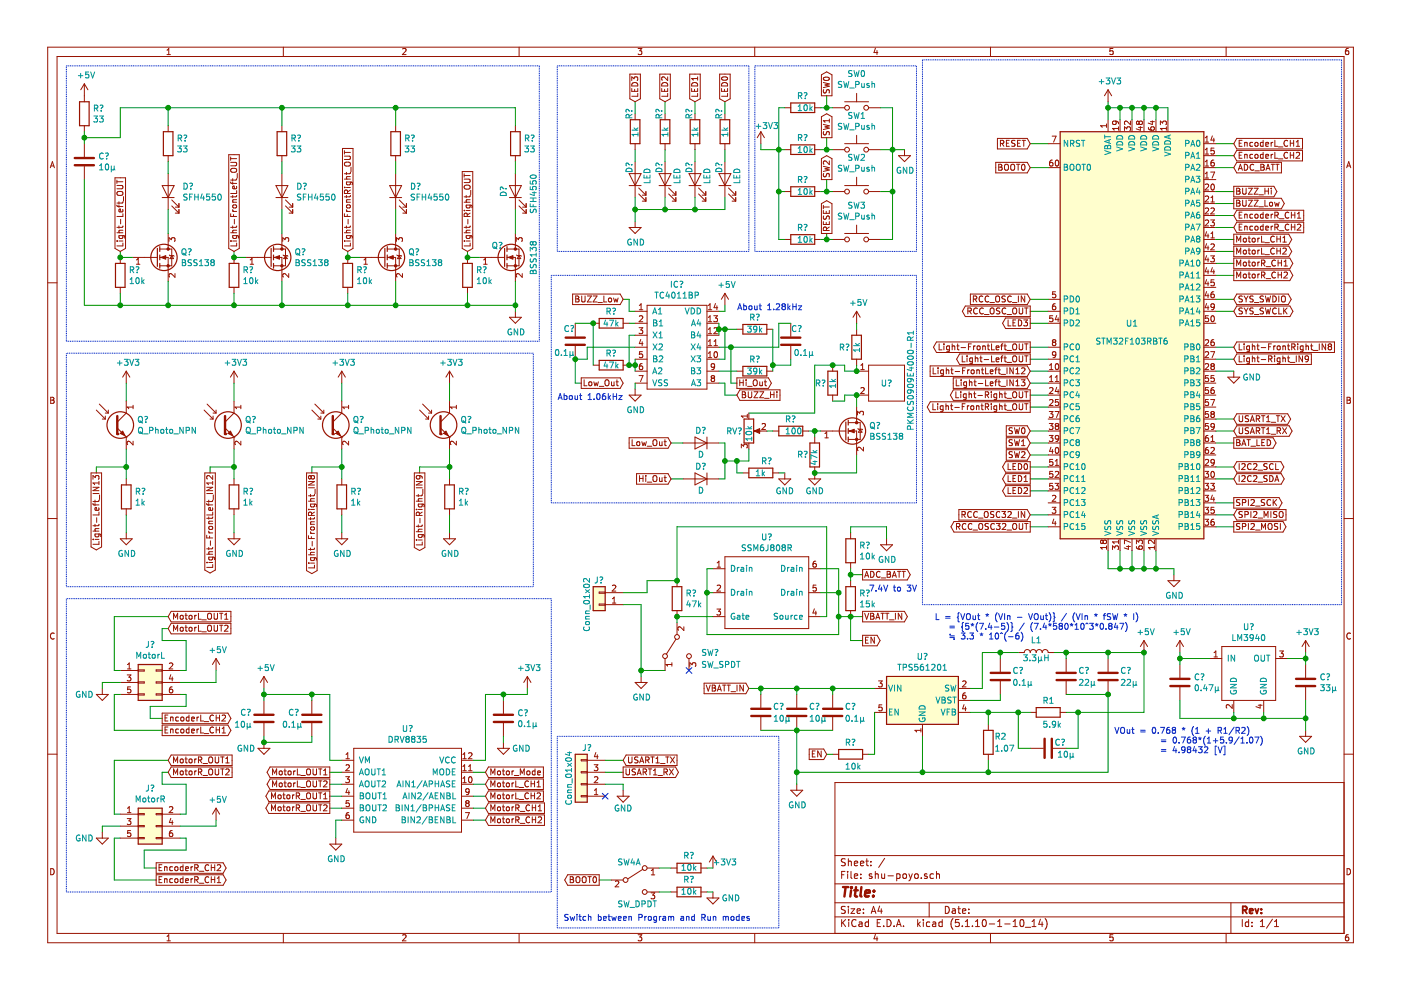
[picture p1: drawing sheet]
<svg xmlns="http://www.w3.org/2000/svg" width="297mm" height="210mm" viewBox="0 0 297 210" stroke-linecap="round" stroke-linejoin="round" font-family="sans-serif">
<path d="M.1 0h297v209.9h-297z" fill-rule="evenodd" fill="#fff" stroke="#fff" stroke-width=".21"/>
<g fill="none" stroke="#981200" stroke-width=".21">
<path d="M10.1 10h276.8v189.9h-276.8zM12.1 12h272.9v185.9h-272.9zM35.4 11.6h.7M35.4 10.6l.4-.3v1.3M60.1 10v2M85.4 10.4l.5-.1 .2 .3-.8 1h.8M110.1 10v2M135.3 10.3h.8l-.5 .5 .4 .1v.5l-.1 .2-.6-.2M160 10v2M185.6 10.2l-.3 .9h.8M185.9 10.7v.9M210 10v2"/>
<path d="M236 10.3h-.6l-.1 .6 .6-.1 .1 .6-.2 .2-.5-.2M260 10v2M285.9 10.3h-.4l-.2 .3-.1 .7 .3 .3 .4-.2v-.6h-.4l-.3 .2M10.7 35.6l.4-1.3 .4 1.3M10.8 35.2h.6M285.5 35.6l.5-1.3 .4 1.3M285.6 35.2h.7M10.1 60h2M285 60h1.9M10.7 84.2h.5l.2 .3-.2 .3 .3 .3-.2 .4h-.6zM10.7 84.8h.5M20.4 86.9l1.9 1.9"/>
<path d="M21.1 85.7l1.9 1.9M21.7 88.8h.6M22.3 87.6h.7M22.3 88.2v.6M23 86.9v.7M24.9 90.8l1.9 1.9M26.8 92.7h.1M26.8 87.6l-1.9 1.9M285.6 84.2h.4l.3 .3-.3 .3 .3 .3-.2 .4h-.5zM285.6 84.8h.4M10.1 109.9h2M144.8 101.5h7.6"/>
<path d="M147.3 100.3l2.6 1.2-2.6 1.3zM149.9 100.3v2.5M157.5 100.3h1.3M163.9 100.3h1.2M165.1 101.5h2.6l-1.3 1.3zM166.4 100.3v1.2M285 109.9h1.9M11.5 134.3a.58 .58 0 0 0-.8 .5 .58 .58 0 0 0 .8 .6M247.6 123.1h2.6l-1.3 1.3zM248.9 121.9v1.2M286.3 134.3a.58 .58 0 0 0-.8 .5 .58 .58 0 0 0 .8 .6M10.1 159.9h2"/>
<path d="M285 159.9h1.9M285 165.9h-108v32M10.7 184.2a.65 .65 0 0 1 .8 .6 .65 .65 0 0 1-.8 .7zM35.4 198.5l.4-.3v1.3M35.4 199.5h.7M60.1 197.9v2M85.4 198.3l.5-.1 .2 .3-.8 1h.8M110.1 197.9v2M135.3 198.2h.8l-.5 .5 .4 .1v.6l-.1 .1-.6-.1M160 197.9v2M177 194.4h108M177 191.4h108"/>
<path d="M177 187.4h108M177 181.4h108M178.4 185.5h.5M178.4 195v1.5M178.7 195.6l.6 .9M179.2 184.8h-.8v1.5M179.2 192.2h-.5l-.3 .2 .1 .4 .7 .3v.4l-.3 .2-.5-.1M179.2 182.1h-.5l-.3 .2 .1 .4 .7 .3v.4l-.3 .2-.5-.1M179.3 195l-.9 .8M179.7 184.8v.1M179.7 185.3v1M179.9 182.1v1.5"/>
<path d="M179.9 192.2v.1M179.9 192.7v1M179.9 182.7l.2-.1h.3l.1 1M179.9 195v.1M179.9 195.5v1M180.4 192.7h.8l-.8 1h.8M180.4 184.8v1.3l.3 .2M181.1 185.8l.7-.2v-.3h-.4l-.3 .2 .1 .7h.6M181.1 183.1l.7-.2v-.3h-.4l-.3 .2 .1 .7h.6M181.5 195.1a.59 .59 0 0 0-.7 0 .59 .59 0 0 0-.2 .7 .56 .56 0 0 0 .3 .6 .56 .56 0 0 0 .6-.1M181.7 193.2l.7-.2v-.2l-.5-.1-.2 .2 .1 .7h.6M182.2 195.5h.5l.1 1"/>
<path d="M182.4 183.1l.7-.2v-.3h-.5l-.2 .2 .1 .7h.6M182.5 186.1v.2M182.5 185.3v.2M182.8 195.8l-.5 .1-.2 .2 .2 .4 .5-.1M183.1 192.8v.1M183.1 193.5v.2M183.6 182.6h.5M183.8 182.1v1.3l.3 .2M184.1 195.5h-.4l-.3 .2 .1 .6 .2 .2 .4-.1M184.1 195v1.5M184.6 183.4v.2M184.6 182.6v.2"/>
<path d="M184.7 193.7l.5-1.5 .5 1.5M184.8 193.2h.8M184.8 185.3h-.3l-.2 .2 .1 .2 .4 .1v.4h-.5M185.6 185.4l.2-.1h.3l.1 1M185.6 184.8v1.5M185.6 198.1l-.3 .9h.8M185.9 198.6v.9M186 195.7h.5M186.5 192.1l-.4 1.1h1M186.7 195h-.7v1.5h.7M186.8 192.7v1M186.9 185.3l.1 .9 .4 .1 .2-.2"/>
<path d="M187.4 196.3v.2M187.6 185.3v1M187.6 182l-1.3 1.9M188.1 195a.76 .76 0 0 1 .8 .7 .76 .76 0 0 1-.8 .8zM188.3 185.7h1.1M189.6 196.3v.2M190.1 196.5l.5-1.5 .5 1.5M190.1 185.3h.5l.2 .2v.6l-.2 .2-.5-.1M190.1 185.3v1.5M190.2 196h.7M191.5 185.4l.2-.1 .4 .1v.7l-.2 .2-.4-.2zM191.6 196.3v.2"/>
<path d="M192.7 185.3l.4 1M193.1 186.3l-.4 .5M193.4 185.3l-.3 1M194 185.4l.2-.1 .4 .1 .1 .6-.1 .2-.4 .1-.2-.2zM194.6 195v1.5M194.7 195.9l.4 .6M195.1 195.5l-.5 .5M195.3 186.1v.2M195.8 195v.1M195.8 195.5v1M196.5 185.3h-.3l-.2 .2 .1 .2 .4 .1v.4h-.5M197 191.4v3"/>
<path d="M197.1 195.5h-.4l-.3 .2 .1 .6 .2 .2 .4-.1M197.8 195.5h.5l.1 1M197.9 185.3h-.4l-.3 .2 .1 .6 .2 .2 .4-.1M198.4 195.8l-.7 .3 .2 .4 .5-.1M198.6 185.4l.2-.1h.3l.1 1M198.6 184.8v1.5M199.8 195.5h-.5l-.2 .2v.6l.2 .2 .5-.1M199.8 195v1.5M200.4 192.2a.75 .75 0 0 1 .9 .7 .75 .75 0 0 1-.9 .8zM201.9 192.8h.6l.1 .9M202.1 194.8a1.71 1.71 0 0 0 0 2.2M202.6 193l-.5 .1-.2 .2 .2 .4 .5-.1"/>
<path d="M203.1 192.7h.5M203.3 192.2v1.3l.3 .2M203.3 195h-.7l-.1 .7 .7-.1 .2 .2-.1 .5-.2 .2-.6-.2M204 196.3v.2M204.1 193.2l.7-.2-.1-.2-.4-.1-.2 .2v.7h.6M204.7 196.5h.8M204.7 195.4l.4-.4v1.5M205.4 193.5v.2M205.4 192.8v.1M206.2 196.3v.2M206.8 196.5h.9M206.8 195.4l.5-.4v1.5"/>
<path d="M208.5 195h.1a.8 .8 0 0 1 .5 .7 .8 .8 0 0 1-.5 .8 1 1 0 0 1-.1-1.5zM209.7 195.9h1.2M210 197.9v2M211.5 196.5h.9M211.5 195.4l.5-.4v1.5M213 195.9h1.2M214.8 196.5h.9M214.8 195.4l.4-.4v1.5M216.4 195.1l.3-.1a.85 .85 0 0 1-.1 1.5l-.2-.2-.2-.4zM217.4 196.6h1.1M218.8 196.5h.8M218.8 195.4l.4-.4v1.5"/>
<path d="M220.6 194.9l-.4 1.1h.9M220.9 195.5v1M221.6 194.8a1.71 1.71 0 0 1 0 2.2M236 198.2h-.6l-.1 .6 .6-.1 .1 .7-.2 .1-.5-.1M260 197.9v2M261 191.4v6.5M263.4 195v1.5M264.7 195.5h-.4l-.3 .2 .1 .7h.6M264.7 195v1.5M265.4 196.3v.2M265.4 195.5v.2M267.2 196.5h.9"/>
<path d="M267.2 195.4l.5-.4v1.5M269.8 194.9l-1.3 1.9M270.2 196.5h.9M270.2 195.4l.4-.4v1.5M285.6 184.2a.65 .65 0 0 1 .7 .6 .65 .65 0 0 1-.7 .7zM285.9 198.2h-.4l-.2 .3-.1 .7 .3 .3 .4-.1v-.7h-.4l-.3 .2"/>
</g>
<path d="M263.5 193l.7-.1 .2-.2-.1-.4-.2-.1h-.6v1.5M263.8 193l.6 .7M264.9 193.2l.7-.2v-.2l-.5-.1-.2 .2 .1 .7h.6M266.1 192.7l.4 1 .3-1M267.4 193.5v.2M267.4 192.8v.1" fill="none" stroke="#981200" stroke-width=".38"/>
<g fill="none" stroke="#981200" stroke-width=".51">
<path d="M24.9 88.2v3.8M178.7 188.1h1.2M179.3 188.1l-.3 2M180.5 188.8l-.2 1.3M180.5 188.1v.2M180.5 188.1l.1 .1-.1 .1M181.1 188.8h.8M181.5 188.1l-.2 1.7v.2l.4 .1M182.6 188.1l-.2 1.7 .3 .3M183.4 189.4l1-.2v-.4h-.6l-.3 .2-.1 1h.8M185.2 189.9l-.1 .2M185.3 188.8l.1 .1-.1 .1"/>
<path d="M185.3 188.8v.2"/>
</g>
<g fill="none" stroke="#009596" stroke-width=".21">
<path d="M147.7 98.2a.64 .64 0 0 1 .7 .7 .64 .64 0 0 1-.7 .6zM148.9 98.3l.4-.1a.43 .43 0 0 1-.1 .8M149.2 99.4v.1M160.3 100l.4-.4v1.3M161.6 99.6v1.3M161.7 97.7h.6l.1-.2-.1-.3-.6-.1v1.2M162 97.7l.4 .6M162.9 97.2l.4-.1a.43 .43 0 0 1-.2 .7v.1M163.1 98.2v.1M148.3 103.3a.64 .64 0 0 1 .7 .6 .64 .64 0 0 1-.7 .7zM160.3 100.9h.8M161.7 100.4l.4 .5"/>
<path d="M162.1 100l-.5 .5M165.4 103.5a.59 .59 0 0 0-.7 .6 .59 .59 0 0 0 .7 .5l.1-.4h-.3M166.7 103.4v1.3l-.7-1.3v1.3M167.4 103.4a.64 .64 0 0 1 .7 .7 .64 .64 0 0 1-.7 .6zM248 125.7a.59 .59 0 0 0-.7 .5 .59 .59 0 0 0 .7 .6l.1-.5h-.2M249.4 125.6v1.3l-.8-1.3v1.3M250 125.6a.64 .64 0 0 1 .7 .6 .64 .64 0 0 1-.7 .7z"/>
</g>
<g fill="none" stroke="#981200" stroke-width=".25">
<path d="M158.8 99.3h5.1v2h-5.1z"/>
<circle cx="25.5" cy="90.1" r="2.82"/>
</g>
<circle cx="24.9" cy="92" r=".25" fill="#981200"/>
<g fill="#981200" stroke="#981200" stroke-width=".21">
<path d="M159.9 91.4l1.2-.5v1z"/>
<path d="M180.1 91.4l1-.4v.8z"/>
<path d="M58.2 54.6l1.1-.4v.8z"/>
<path d="M82.4 54.6l1-.4v.8z"/>
<path d="M107.7 54.6l1.1-.4v.8z"/>
<path d="M34.1 54.6l1-.4v.8z"/>
<path d="M25.5 91.9l.5-.5 .5 1z" fill-rule="evenodd"/>
<circle cx="181.6" cy="93.2" r=".25"/>
<circle cx="181.6" cy="89.6" r=".25"/>
<circle cx="59.8" cy="56.4" r=".25"/>
<circle cx="59.8" cy="52.8" r=".25"/>
<circle cx="83.9" cy="56.4" r=".25"/>
<circle cx="83.9" cy="52.8" r=".25"/>
<circle cx="109.3" cy="56.4" r=".25"/>
<circle cx="109.3" cy="52.8" r=".25"/>
<circle cx="35.7" cy="56.4" r=".25"/>
<circle cx="35.7" cy="52.8" r=".25"/>
</g>
<g fill="none" stroke="#981200" stroke-width=".21">
<path d="M17.9 17.8l-.8 1.2M17.9 17.8v2.5M17.9 17.8l.7 1.2M181.6 19.8v1.8M234.9 19l-.7 1.3M234.9 19v2.6M234.9 19l.8 1.3M17.9 30.5v2.8M17.9 35.3v2.8M34.4 39.3h2.5l-1.2 2.6zM35.7 26.7v1.2M35.7 33v1.3"/>
<path d="M35.7 36.8v7.6M58.5 39.3h2.5l-1.2 2.6zM59.8 26.7v1.2M59.8 33v1.3M59.8 36.8v7.6M82.6 39.3h2.6l-1.3 2.6zM83.9 26.7v1.2M83.9 33v1.3M83.9 36.8v7.6M108 39.3h2.5l-1.2 2.6zM109.3 26.7v1.2M109.3 33v1.3"/>
<path d="M109.3 36.8v7.6M133.4 39.3h2.5M133.4 36.8h2.5l-1.2 2.5zM134.7 24.1v1.3M134.7 30.5v1.2M134.7 34.3v7.6M135.4 39.9l1.5 1.5M139.7 39.3h2.6M139.7 36.8h2.6l-1.3 2.5zM141 24.1v1.3M141 30.5v1.2M141 34.3v7.6"/>
<path d="M141.8 39.9l1.5 1.5M146.1 39.3h2.5M146.1 36.8h2.5l-1.3 2.5zM147.3 24.1v1.3M147.3 30.5v1.2M147.3 34.3v7.6M148.1 39.9l1.5 1.5M152.4 39.3h2.6M152.4 36.8h2.6l-1.3 2.5zM153.7 24.1v1.3M153.7 30.5v1.2M153.7 34.3v7.6"/>
<path d="M154.5 39.9l1.5 1.5M161.3 27.9l-.7 1.3M161.3 27.9v2.6M161.3 27.9l.8 1.3M166.4 31.7h1.3M166.4 22.8h1.3M172.7 31.7h1.3M172.7 22.8h1.3M176.5 31.7h2.6M176.5 22.8h2.6M179.1 39.3h5.1M179.1 30.5h5.1"/>
<path d="M179.1 21.6h5.1M181.6 28.7v1.8M181.6 37.6v1.7M184.2 31.7h2.5M184.2 22.8h2.5M190.5 33h2.5l-1.2 1.3zM191.8 31.7v1.3M25.5 54.6v1.2M28 54.6h5.4M28.9 56h.8M28.9 55.1l.4-.3v1.2M33.9 54.6h1.8v5.1"/>
<path d="M33.9 52.8h2.5v3.6h-2.5M34.4 41.9h2.5M35.7 49.5v3.3M35.8 51.2v-.8l.5 .4 .1-.3 .5-.1 .2 .2-.1 .6M35.9 54.1l1 .2M36.4 54.2l.4 .6h-.8zM36.4 43.7l1.5 1.5M36.4 42.4l1.5 1.5M37.1 58v.8l-.9-.8-.4 .3 .2 .4M37.2 45.2h.7M37.2 43.9h.7M37.9 43.2v.7"/>
<path d="M37.9 44.4v.8M49.6 54.6v1.2M52.2 54.6h5.3M53 56h.8M53 55.1l.4-.3v1.2M58 54.6h1.8v5.1M58 52.8h2.5v3.6h-2.5M58.5 41.9h2.5M59.8 49.5v3.3M59.9 51.2v-.8l.5 .4 .2-.3 .4-.1 .2 .2-.1 .6M60 54.1l1 .2M60.5 43.7l1.6 1.5"/>
<path d="M60.5 42.4l1.6 1.5M60.5 54.2l.4 .6h-.8zM61.2 58v.8l-.9-.8-.4 .3 .2 .4M61.3 45.2h.8M61.3 43.9h.8M62.1 43.2v.7M62.1 44.4v.8M73.7 54.6v1.2M76.3 54.6h5.3M77.2 56h.7M77.2 55.1l.3-.3v1.2M82.1 54.6h1.8v5.1"/>
<path d="M82.1 52.8h2.5v3.6h-2.5M82.6 41.9h2.6M83.9 49.5v3.3M84.1 51.2v-.8l.4 .4 .2-.3 .4-.1 .2 .2-.1 .6M84.1 54.1l1.1 .2M84.6 43.7l1.6 1.5M84.6 42.4l1.6 1.5M84.6 54.2l.4 .6h-.7zM85.3 58v.8l-.9-.8-.3 .3 .1 .4M85.4 45.2h.8M85.4 43.9h.8M86.2 43.2v.7"/>
<path d="M86.2 44.4v.8M99.1 54.6v1.2M101.7 54.6h5.3M102.5 56h.8M102.5 55.1l.4-.3v1.2M107.5 54.6h1.8v5.1M107.5 52.8h2.5v3.6h-2.5M108 41.9h2.5M109.3 49.5v3.3M109.4 51.2v-.8l.5 .4 .2-.3 .4-.1 .2 .2-.1 .6M109.5 54.1l1 .2M110 43.7l1.6 1.5"/>
<path d="M110 42.4l1.6 1.5M110 54.2l.4 .6h-.7zM110.7 58v.8l-.9-.8-.4 .3 .2 .4M110.8 45.2h.8M110.8 43.9h.8M111.6 43.2v.7M111.6 44.4v.8M133.4 48.2h2.5l-1.2 1.3zM134.7 47v1.2M135.4 41.1l1.5 1.5M136.2 42.6h.7M136.2 41.4h.7"/>
<path d="M136.9 40.6v.8M136.9 41.9v.7M141.8 41.1l1.5 1.5M142.5 42.6h.8M142.5 41.4h.8M143.3 40.6v.8M143.3 41.9v.7M148.1 41.1l1.5 1.5M148.9 42.6h.7M148.9 41.4h.7M149.6 40.6v.8M149.6 41.9v.7"/>
<path d="M154.5 41.1l1.5 1.5M155.2 42.6h.8M155.2 41.4h.8M156 40.6v.8M156 41.9v.7M166.4 50.8h1.3M166.4 40.6h1.3M172.7 50.8h1.3M172.7 40.6h1.3M176.5 50.8h2.6M176.5 40.6h2.6M179.1 49.5h5.1"/>
<path d="M181.6 47.7v1.8M184.2 50.8h2.5M184.2 40.6h2.5M25.5 60.9v1.3M26.8 78.7v2.5M26.8 78.7l-.8 1.3M26.8 78.7l.7 1.3M49.6 60.9v1.3M73.7 60.9v1.3M99.1 60.9v1.3M108 67.3h2.5l-1.2 1.2zM109.3 66v1.3"/>
<path d="M122 68.5v2.8M122 73.4v2.8M125.8 77.4h1.2M125.8 68.5h1.2M132.1 77.4h1.3M132.1 68.5h1.3M134.7 78.7h2.5M134.7 66h2.5M134.7 76.2h2.5M134.7 73.6h2.5M134.7 71.1h2.5M134.7 68.5h2.5"/>
<path d="M135.5 69.5h.8l-.4 .5 .3 .1 .1 .4-.3 .2-.5-.1M135.5 79.6h.8l-.5 1.3M135.5 65.7h.8M135.5 64.8l.4-.4v1.3M135.5 67.1l.5-.2 .3 .4-.8 .9h.8M135.9 72l-.4 .9h.8M136.2 77.1h-.3a.79 .79 0 0 0-.1 1.3l.4-.1 .1-.5-.3-.2h-.2l-.3 .2M136.2 72.5v.8M136.2 74.6h-.6l-.1 .6 .5-.2 .3 .3v.3l-.3 .2-.5-.1M137.2 64.7h12.7v17.8h-12.7zM149.9 78.7h2.5M149.9 66h2.5"/>
<path d="M149.9 76.2h2.5M149.9 73.6h2.5M149.9 71.1h2.5M149.9 68.5h2.5M150.2 65.7h.7M150.2 75.8h.7M150.2 64.8l.3-.4v1.3M150.2 67.3l.3-.4v1.3M150.2 69.8l.3-.3v1.2M150.2 72.4l.3-.4v1.3M150.2 74.9l.3-.3v1.2M150.2 73.3h.7"/>
<path d="M150.2 70.7h.7M150.2 68.2h.7M151.3 66.9h.8l-.4 .5 .3 .2 .1 .4-.2 .2-.6-.1M151.4 69.6l.5-.1 .2 .3-.8 .9h.8M151.4 73.3h.7M151.4 72.4l.3-.4v1.3M151.5 74.7l.2-.1a.67 .67 0 0 1 .4 .6 .67 .67 0 0 1-.4 .6l-.3-.5zM151.5 77.7l-.2 .2-.4-.1-.1-.1 .1-.5 .4-.1 .2 .3-.2 .8-.4 .2M151.7 64.4l-.3 .8h.8M152 64.8v.9M153.7 62.2l-.8 1.3M153.7 62.2v2.5"/>
<path d="M153.7 62.2l.8 1.3M156.2 78.7h1.3M156.2 69.8h1.3M162.6 78.7h1.3M162.6 69.8h1.3M167.7 68.5v2.8M167.7 73.4v2.8M176.5 77.4v1.3M181.6 78.7h2.6M181.6 66v2.5M181.6 69.8v1.3M181.6 76.2v1.2"/>
<path d="M181.6 66l-.7 1.3M181.6 66l.8 1.3M182.5 78.4h.7M182.5 77.5l.4-.4v1.3M184.2 77.4h7.6v7.6h-7.6zM260.3 80h2.6l-1.3 1.2zM261.6 78.7v1.3M26.8 85v2.6M26.8 92.7v2.5M28.2 85.9v.8M28.2 93.5v.8l-.9-.8-.4 .3 .2 .5M28.2 86.3h-1.3l.4 .4"/>
<path d="M43.3 86.9l1.9 1.9M43.9 85.7l1.9 1.9M44.5 88.8h.7M45.2 87.6h.6M45.2 88.2v.6M45.8 86.9v.7M47.7 90.8l1.9 1.9M49.6 92.7h.1M49.6 87.6l-1.9 1.9M133.4 83.8h2.5l-1.2 1.2zM134.7 82.5v1.3M134.7 81.2h2.5"/>
<path d="M144.8 93.9h7.6M147.3 92.7l2.6 1.2-2.6 1.3zM149.9 92.7v2.5M149.9 81.2h2.5M151 80.2l-.2-.3 .2-.3h.3l.2 .3-.2 .3M151 80.2l-.2 .2v.3l.2 .2h.4l.1-.2v-.3l-.2-.2M151 80.2h.3M157.2 95v-.8l.5 .4 .1-.3 .4-.1 .2 .2-.1 .6M158.4 88.2h-1.2l.3 .4M158.4 87.8v.8M158.8 87.6v1.2M158.8 93.9v1.3"/>
<path d="M160.3 91.4h2.3M161.6 89.9l.4-.1 .3 .3-.8 1h.8M163.9 91.4h1.2M170.2 91.4h1.3M172.7 92.7v1.2M172.7 99v2.5M174 91.4h5.3M174.9 92.8h.7M174.9 91.9l.4-.3v1.2M176.5 83.8v1.2M179.8 91.4h1.8v5.1M179.8 89.6h2.6v3.6h-2.6"/>
<path d="M181.6 83.8h2.6M181.6 86.3v3.3M181.8 88v-.8l.5 .4 .1-.3 .4-.1 .3 .3-.2 .5M181.9 90.9l1 .2M182.4 91l.4 .6h-.8zM182.5 82.3l.5-.1 .2 .3-.7 .9h.7M183.1 94.8v.8l-.9-.8-.4 .3 .1 .5M25.5 114.2h2.5l-1.2 1.3zM26.8 101.5v1.3M26.8 107.9v1.3M26.8 113v1.2M152 119.3l.4-.3v1.3"/>
<path d="M153.7 118h17.8v15.3h-17.8zM171.5 101.5h2.5l-1.3 1.3zM173 119h-.3a.79 .79 0 0 0-.1 1.3l.4-.1 .1-.5-.3-.2h-.2l-.2 .2M180.4 113v1.2M180.4 119.3v1.3M186.7 115.5h2.5l-1.2 1.3zM188 114.2v1.3M127 125.5h1.3v.3h-1.3zM127 128.1h1.3v.2h-1.3zM128.3 128.2h3.8M128.3 125.7h3.8M129.8 127.9h.8"/>
<path d="M129.8 127l.4-.4v1.3M129.8 124.2l.5-.1 .3 .3-.8 .9h.8M141 139.6v2.6M143.3 135.6l-2 3.1M143.5 123.1v1.3M143.5 129.5v1.2M143.5 132v2.5M145 132.9v.8l-.9-.8-.4 .2 .1 .5M146.1 139.6v2.6M151.2 125.7h2.5M151.2 120.6h2.5M151.2 130.7h2.5"/>
<path d="M152 129.1h.8l-.4 .5 .3 .1 .1 .5-.3 .2-.5-.1M152 124.2l.5-.1 .3 .3-.8 .9h.8M152 120.3h.8M171.5 125.7h2.5M171.5 120.6h2.5M171.5 130.7h2.5M172.7 129.1l-.3 .9h.7M173 129.6v.8M173 124.1h-.6v.6l.4-.2 .3 .3v.3l-.3 .2-.4-.1M180.4 123.1v1.3M180.4 129.5v1.2M234.9 139.6v2.8"/>
<path d="M250.2 135.8v2.6M250.2 135.8l-.8 1.3M250.2 135.8l.7 1.3M256.5 139.6h2.5M257.4 139.3h.7M257.4 138.4l.4-.4v1.3M259 137.1h11.5v11.4h-11.5zM270.5 139.6h2.5M271.3 138h.8l-.4 .5 .3 .1 .1 .5-.3 .2-.5-.1M276.8 135.8v2.6M276.8 135.8l-.7 1.3M276.8 135.8l.8 1.3"/>
<path d="M56 143.4l-.8 1.3M56 143.4v2.6M56 143.4l.7 1.3M126.3 159.5l-.3 .9h.8M134.7 144.7h2.5l-1.3 1.3zM135.9 143.4v1.3M142.5 140.5v.7M142.5 140.9h-1.3l.3 .3M146.3 141.3v-.8l.4 .4 .2-.3 .4-.1 .2 .3-.1 .5M209.5 153.6v1.3M209.5 159.9v1.3M218.4 158.7h2.8"/>
<path d="M218.4 151h1.3M223.3 158.7h2.7M224.8 151h1.2M234.9 144.4v2.8M250.2 140.9v2.8M250.2 145.7v2.8M261.3 149.4v.8l-1-.8-.3 .2 .1 .5M261.6 148.5v2.5M266.8 149.5h.8M267.2 149.3v.8l-.9-.3M267.9 148.5v2.5M275.5 156.1h2.6l-1.3 1.3z"/>
<path d="M276.8 140.9v2.8M276.8 145.7v2.8M276.8 154.9v1.2M123.2 161.1h1.3v.2h-1.3zM123.2 163.6h1.3v.3h-1.3zM123.2 166.1h1.3v.3h-1.3zM123.2 168.7h1.3v.2h-1.3zM124.5 168.8h3.8M124.5 166.3h3.8M124.5 163.7h3.8M124.5 161.2h3.8M126 162.1h.8l-.5 .5 .4 .1 .1 .5-.3 .2-.5-.1"/>
<path d="M126 164.8l.5-.1 .3 .3-.8 .9h.8M126 168.5h.8M126 167.6l.4-.4v1.3M126.6 160v.9M130.8 168.8h2.6l-1.3 1.3zM132.1 167.5v1.3M129.6 186.6h2.5M130.5 186.9l.5-.1 .2 .3-.8 .9h.8M136.3 184.3l-3.2 2M137.2 189.1h2.5M137.2 184h2.5M138 189.3h.8l-.4 .5 .3 .1 .1 .4-.2 .3-.6-.2"/>
<path d="M138.1 185.5h.7M138.1 184.6l.4-.4v1.3M142.3 189.1h1.2M142.3 184h1.2M148.6 189.1h1.3M148.6 184h1.3M149.9 190.4h2.5l-1.2 1.3zM151.2 181.5l-.8 1.3M151.2 181.5v2.5M151.2 189.1v1.3M151.2 181.5l.7 1.3"/>
<circle cx="179.6" cy="31.7" r=".51"/>
<circle cx="179.6" cy="22.8" r=".51"/>
<circle cx="183.7" cy="31.7" r=".51"/>
<circle cx="183.7" cy="22.8" r=".51"/>
<circle cx="179.6" cy="50.8" r=".51"/>
<circle cx="179.6" cy="40.6" r=".51"/>
<circle cx="183.7" cy="40.6" r=".51"/>
<circle cx="183.7" cy="50.8" r=".51"/>
<circle cx="141" cy="139.1" r=".51"/>
<circle cx="143.5" cy="135.1" r=".51"/>
<circle cx="146.1" cy="139.1" r=".51"/>
<circle cx="132.6" cy="186.6" r=".51"/>
<circle cx="136.7" cy="189.1" r=".51"/>
<circle cx="136.7" cy="184" r=".51"/>
</g>
<g fill="none" stroke="#009596" stroke-width=".21">
<path d="M16.6 16h1M17.1 15.6v.9M18.8 15.3h-.6l-.1 .6 .2-.2 .4 .1 .1 .6-.2 .1-.5-.1M19.2 15.3l.4 1.2 .5-1.2M170.5 19.7l.4-.1a.43 .43 0 0 1-.2 .8M178.5 17.3h-.5l-.2 .1 .1 .4 .4 .2 .2 .3-.3 .2h-.5M178.9 17.3l.3 1.2 .2-.9 .3 .9 .3-1.2M180.1 18.7h1M180.6 15h-.5l-.1 .1v.3l.5 .3 .1 .3-.2 .2h-.5M181.1 15l.3 1.2 .2-.9 .2 .9 .4-1.2M181.4 17.9l.7-.1v-.4l-.7-.1v1.2M182.7 15.1l.2-.1a.69 .69 0 0 1 .4 .6 .69 .69 0 0 1-.4 .6l-.3-.5z"/>
<path d="M182.7 17.7l.1 .8 .4-.1M183.2 17.7v.8M184.3 17.7h-.3l-.2 .2 .1 .1 .4 .2v.3h-.5M184.9 17.8l.5-.1v.8M184.9 17.3v1.2M233.1 17.3h.9M233.5 16.8v1M234.5 16.5h.8l-.4 .5 .3 .1 .1 .5-.2 .2-.6-.1M235.7 16.5l.4 1.3 .4-1.3M236.8 16.5h.8l-.4 .5 .3 .1v.6l-.2 .1-.5-.1M21.1 36h.7M21.1 35.1l.4-.3v1.2"/>
<path d="M21.9 32.6a.56 .56 0 0 0-.8 .1 .56 .56 0 0 0 .1 .7l.3 .3 .4-.1M22.4 32.5l.4-.1a.43 .43 0 0 1-.2 .8M22.5 34.9l.1-.1a.69 .69 0 0 1 .5 .6 .69 .69 0 0 1-.5 .6l-.3-.5zM22.6 33.6v.1M23.6 35.8l.2 .2 .4-.2M23.6 35.2v1.3M24.2 35.8l.2 .2M24.2 35.2v.6M37.7 30.9h.7l-.4 .5 .4 .2v.5l-.2 .1-.5-.1M37.8 29.3l.6-.1 .1-.1-.1-.3-.6-.2v1.3M38.1 29.3l.4 .6M38.9 30.9h.8l-.5 .5 .4 .2 .1 .4-.3 .2-.5-.1"/>
<path d="M39 38.8a.64 .64 0 0 1 .7 .7 .64 .64 0 0 1-.7 .6zM39 28.7l.4-.1a.43 .43 0 0 1-.2 .8M39.2 29.8v.1M40.2 38.9l.4-.1a.43 .43 0 0 1-.1 .8M40.5 40v.1M61.8 30.9h.8l-.5 .5 .4 .2v.5l-.2 .1-.5-.1M61.9 29.3l.6-.1 .1-.1v-.3l-.7-.2v1.3M62.2 29.3l.4 .6M63 30.9h.8l-.5 .5 .4 .2 .1 .4-.3 .2-.5-.1M63.1 38.8a.64 .64 0 0 1 .8 .7 .64 .64 0 0 1-.8 .6zM63.1 28.7l.4-.1a.43 .43 0 0 1-.2 .8M63.3 29.8v.1"/>
<path d="M64.3 38.9l.4-.1a.43 .43 0 0 1-.1 .8M64.6 40v.1M85.9 30.9h.8l-.5 .5 .4 .2v.5l-.2 .1-.5-.1M86 29.3l.6-.1 .2-.1-.1-.3-.7-.2v1.3M86.3 29.3l.5 .6M87.1 30.9h.8l-.4 .5 .3 .2 .1 .4-.3 .2-.5-.1M87.2 38.8a.64 .64 0 0 1 .8 .7 .64 .64 0 0 1-.8 .6zM87.2 28.7l.4-.1a.43 .43 0 0 1-.1 .8M87.5 29.8v.1M88.5 38.9l.4-.1a.43 .43 0 0 1-.2 .8M88.7 40v.1M111.3 30.9h.8l-.5 .5 .4 .2v.5l-.2 .1-.5-.1"/>
<path d="M111.4 29.3l.6-.1 .1-.1v-.3l-.7-.2v1.3M111.7 29.3l.4 .6M112.4 38.4v.6h.6l-.1-.2 .1-.4h.6l.1 .2-.1 .4M112.4 39.6v.6h.6l-.1-.1 .1-.5h.6l.1 .2-.1 .4M112.5 30.9h.8l-.4 .5 .3 .2 .1 .4-.3 .2-.5-.1M112.5 37.2a.61 .61 0 0 1 .8-.2 .61 .61 0 0 1 .3 .6 .76 .76 0 0 1-1.2-.2zM112.6 28.7l.4-.1a.43 .43 0 0 1-.1 .8M112.9 29.8v.1M132.9 35.8a.67 .67 0 0 1 .8-.1 .67 .67 0 0 1 .3 .7h-1.3zM133.4 25l-.1-.6-.1-.2-.3 .1-.2 .7h1.3M133.5 23.5a.43 .43 0 0 0-.8-.1l.1 .4M133.5 34.9a.43 .43 0 0 0-.8-.1l.1 .4"/>
<path d="M133.9 23.5h.1M133.9 34.9h.1M134 27.6h1.3M134 24.2l-.6 .5M134.4 27.1l.5 .5M135.3 28.5h-1.3l.4 .4M135.3 28.1v.8M135.3 27.1l-.5 .4M136.5 37.1v.6h1.3v-.6M136.7 36a.67 .67 0 0 1 .8-.1 .67 .67 0 0 1 .3 .7h-1.3zM137.1 37.3v.4M137.8 38.2v.5h-1.3"/>
<path d="M139.3 35.8a.67 .67 0 0 1 .7-.1 .67 .67 0 0 1 .3 .7h-1.2zM139.7 25v-.6l-.2-.2-.3 .1-.1 .7h1.2M139.9 23.5h-.1a.43 .43 0 0 0-.7-.1l.1 .4M139.9 34.9h-.1a.43 .43 0 0 0-.7-.1l.1 .4M140.2 34.9h.1M140.2 23.5h.1M140.3 27.6h1.3M140.3 24.2l-.6 .5M140.8 27.1l.5 .5M141.6 28.5h-1.3l.4 .4M141.6 28.1v.8M141.6 27.1l-.5 .4"/>
<path d="M142.9 37.1v.6h1.3v-.6M143.1 36a.67 .67 0 0 1 .7-.1 .67 .67 0 0 1 .4 .7h-1.3zM143.5 37.3v.4M144.2 38.2v.5h-1.3M145.6 35.8a.67 .67 0 0 1 .8-.1 .67 .67 0 0 1 .3 .7h-1.3zM146.1 25l-.1-.6-.1-.2-.4 .1-.1 .7h1.3M146.2 23.5a.43 .43 0 0 0-.8-.1l.1 .4M146.2 34.9a.43 .43 0 0 0-.8-.1l.1 .4M146.6 34.9h.1M146.6 23.5h.1M146.7 27.6h1.3M146.7 24.2l-.6 .5"/>
<path d="M147.1 27.1l.5 .5M148 28.5h-1.3l.3 .4M148 28.1v.8M148 27.1l-.5 .4M149.2 37.1v.6h1.3v-.6M149.4 36a.67 .67 0 0 1 .8-.1 .67 .67 0 0 1 .3 .7h-1.3zM149.8 37.3v.4M150.5 38.2v.5h-1.3M151.9 35.8a.67 .67 0 0 1 .8-.1 .67 .67 0 0 1 .3 .7h-1.2zM152.4 25v-.6l-.2-.2-.3 .1-.1 .7h1.2M152.6 23.5h-.1a.43 .43 0 0 0-.7-.1v.4M152.6 34.9h-.1a.43 .43 0 0 0-.7-.1v.4"/>
<path d="M152.9 23.5h.1M152.9 34.9h.1M153 24.2l-.6 .5M153 27.6h1.3M153.5 27.1l.5 .5M154.3 28.1v.8M154.3 28.5h-1.3l.4 .4M154.3 27.1l-.5 .4M155.6 37.1v.6h1.2v-.6M155.8 36a.67 .67 0 0 1 .7-.1 .67 .67 0 0 1 .3 .7h-1.2zM156.2 37.3v.4M156.8 38.2v.5h-1.2"/>
<path d="M160.3 26.8h1M160.8 26.3v1M161.8 26h.8l-.5 .5 .4 .1 .1 .4-.3 .3-.5-.2M162.9 26l.4 1.3 .5-1.3M164.1 26h.8l-.5 .5 .4 .1v.5l-.2 .2-.5-.2M169.2 22.5l.4-.3v1.3M169.2 31.4l.4-.3v1.2M169.2 32.3h.8M169.2 23.5h.8M169.3 20.3h.6l.1-.2-.1-.3-.6-.2v1.3M169.3 29.2l.6-.1 .1-.1-.1-.3-.6-.2v1.3M169.3 38.1l.6-.1 .1-.1-.1-.4-.6-.1v1.3"/>
<path d="M169.6 38.1l.4 .6M169.6 29.2l.4 .6M169.6 20.3l.4 .6M170.5 28.6l.4-.1a.43 .43 0 0 1-.2 .8M170.5 37.5l.4-.1a.43 .43 0 0 1-.2 .8M170.6 22.3l.2-.1a.69 .69 0 0 1 .4 .6 .69 .69 0 0 1-.4 .7l-.3-.5zM170.6 31.2l.2-.1a.69 .69 0 0 1 .4 .6 .69 .69 0 0 1-.4 .6l-.3-.4zM170.7 20.8v.1M170.7 29.7v.1M170.7 38.6v.1M171.7 22.2v1.3M171.7 31.1v1.2"/>
<path d="M171.7 40v1.2M171.8 31.9l.4 .4M171.8 23l.4 .5M172.2 31.5l-.5 .5M172.2 22.6l-.5 .5M178.5 26.2l-.5-.1-.2 .2 .1 .4 .4 .2 .2 .3-.3 .2h-.5M178.5 35.1l-.5-.1-.2 .2 .1 .4 .4 .2 .2 .3-.3 .2h-.5M178.9 35l.3 1.3 .2-.9 .3 .9 .3-1.3M178.9 26.1l.3 1.3 .2-.9 .3 .9 .3-1.3M180.1 36.4h1M180.1 27.5h1M180.6 23.9l-.5-.1-.1 .2v.3l.5 .3 .1 .3-.2 .2h-.5"/>
<path d="M180.6 32.8l-.5-.1-.1 .1v.4l.5 .3 .1 .3-.2 .2-.5-.1M181.1 32.7l.3 1.3 .2-.9 .2 .9 .4-1.3M181.1 23.8l.3 1.3 .2-.9 .2 .9 .4-1.3M181.4 35.7l.7-.1v-.4l-.7-.2v1.3M181.4 26.8l.7-.1v-.4l-.7-.2v1.3M182.6 32.8l.5-.1 .2 .4-.8 .9h.8M182.6 25.1h.7M182.6 24.2l.3-.4v1.3M182.7 26.6l.1 .8 .4-.1M182.7 35.5l.1 .8 .4-.1M183.2 26.6v.8M183.2 35.5v.8"/>
<path d="M184.3 26.6h-.3l-.2 .2 .1 .1 .4 .2v.3h-.5M184.3 35.5h-.3l-.2 .1 .1 .2 .4 .1v.4h-.5M184.9 26.7l.5-.1v.8M184.9 35.6l.5-.1v.8M184.9 26.1v1.3M184.9 35v1.3M190.9 35.5a.59 .59 0 0 0-.7 .6 .59 .59 0 0 0 .7 .6l.1-.5h-.3M192.3 35.5v1.2l-.8-1.2v1.2M192.9 35.5a.64 .64 0 0 1 .7 .6 .64 .64 0 0 1-.7 .6zM27.6 59.2l.3-.3v1.2M27.6 57.2h.6l.2-.2-.1-.3-.7-.1v1.2M27.9 57.2l.5 .6"/>
<path d="M28.8 56.6h.5a.43 .43 0 0 1-.2 .7M28.9 59l.2-.1a.69 .69 0 0 1 .4 .6 .69 .69 0 0 1-.4 .6l-.3-.4zM29.1 57.7v.1M30.1 58.9v1.2M30.2 59.7l.4 .4M30.6 59.3l-.5 .5M38.6 52.9l.3-.1a.45 .45 0 0 1 .5 .4l-.1 .8h-.5a.92 .92 0 0 1-.2-1.1zM38.6 55.1h.5l.2 .2-.2 .4 .3 .2-.1 .4h-.7zM38.6 55.7h.5M38.8 53.7l.5 .3M39.3 54l.2 .1M39.7 41.2h-.5l-.3 .2 .2 .3 .5 .2v.4l-.7 .1"/>
<path d="M39.9 52.8h.4a.43 .43 0 0 1-.2 .7M40.1 53.9v.1M40.2 41.8h.4M40.6 55.1h-.5l-.2 .1v.3l.6 .3 .1 .3-.3 .2h-.4M40.8 41.2h-.6v1.2M41.3 41.8h.7M41.3 41.2v1.2M41.8 55.1h-.5l-.2 .1 .1 .4 .5 .2 .1 .3-.2 .2h-.5M42 41.2v1.2M42.3 56.3h.7M42.3 55.4l.4-.3v1.2M42.9 41.1l-.3 .9h.7"/>
<path d="M43.2 41.6v.8M43.4 55.1h.8l-.4 .4 .4 .2-.1 .6-.7-.1M44.4 41.2h-.6v.6l.2-.2 .4 .1v.6l-.1 .1-.5-.1M44.9 55.6l-.2 .2v.3l.2 .2h.3l.2-.2v-.4l-.2-.1M44.9 55.6l-.2-.2 .2-.3 .5 .1v.3l-.2 .1M44.9 55.6h.3M45.7 41.2h-.7v.6l.2-.2 .5 .2v.5l-.2 .1-.5-.1M46.3 41.3l.2-.1a.67 .67 0 0 1 .4 .6 .67 .67 0 0 1-.4 .6l-.3-.5zM51.7 59.2l.4-.3v1.2M51.7 57.2h.7l.1-.2-.1-.3-.7-.1v1.2M52.1 57.2l.4 .6M53 56.6h.4a.43 .43 0 0 1-.2 .7"/>
<path d="M53 59l.2-.1a.69 .69 0 0 1 .4 .6 .69 .69 0 0 1-.4 .6l-.3-.4zM53.2 57.7v.1M54.2 58.9v1.2M54.3 59.7l.4 .4M54.7 59.3l-.5 .5M62.8 52.9l.2-.1a.45 .45 0 0 1 .6 .4l-.2 .8h-.5a.92 .92 0 0 1-.1-1.1zM62.8 55.1h.4l.3 .2-.3 .4 .3 .2-.1 .4h-.6zM62.8 55.7h.4M62.9 53.7l.5 .3M63.4 54l.2 .1M63.8 41.2h-.5l-.3 .2 .2 .3 .5 .2v.4l-.7 .1M64 52.8h.4a.43 .43 0 0 1-.1 .7"/>
<path d="M64.3 53.9v.1M64.3 41.8h.4M64.7 55.1h-.5l-.2 .1v.3l.6 .3 .1 .3-.2 .2h-.5M64.9 41.2h-.6v1.2M65.4 41.8h.7M65.4 41.2v1.2M65.9 55.1h-.5l-.1 .1v.4l.6 .2v.3l-.2 .2h-.5M66.1 41.2v1.2M66.4 56.3h.7M66.4 55.4l.4-.3v1.2M67 41.1l-.3 .9h.8M67.3 41.6v.8"/>
<path d="M67.5 55.1h.8l-.4 .4 .4 .2-.1 .6-.7-.1M68.6 41.2h-.7v.6l.2-.2 .4 .1 .1 .6-.2 .1-.5-.1M69.1 55.6l-.3 .2v.3l.3 .2h.2l.2-.2v-.4l-.2-.1M69.1 55.6l-.3-.2 .3-.3 .4 .1v.3l-.2 .1M69.1 55.6h.2M69.8 41.2h-.6l-.1 .6 .2-.2 .5 .2v.5l-.2 .1-.5-.1M70.4 41.3l.2-.1a.67 .67 0 0 1 .5 .6 .67 .67 0 0 1-.5 .6l-.3-.5zM75.8 59.2l.4-.3v1.2M75.9 57.2h.6l.1-.2-.1-.3-.6-.1v1.2M76.2 57.2l.4 .6M77.1 56.6h.4a.43 .43 0 0 1-.2 .7M77.2 59l.1-.1a.69 .69 0 0 1 .5 .6 .69 .69 0 0 1-.5 .6l-.3-.4z"/>
<path d="M77.3 57.7v.1M78.3 58.9v1.2M78.4 59.7l.4 .4M78.8 59.3l-.5 .5M86.9 55.1h.4l.3 .2-.3 .4 .3 .2-.1 .4h-.6zM86.9 52.9l.2-.1a.45 .45 0 0 1 .6 .4l-.2 .8h-.5a.92 .92 0 0 1-.1-1.1zM86.9 55.7h.4M87.1 53.7l.4 .3M87.5 54l.2 .1M87.9 41.2h-.5l-.2 .2 .1 .3 .5 .2v.4l-.6 .1M88.2 52.8h.4a.43 .43 0 0 1-.2 .7M88.4 53.9v.1"/>
<path d="M88.4 41.8h.5M88.8 55.1h-.4l-.2 .1v.3l.5 .3 .1 .3-.2 .2h-.5M89 41.2h-.6v1.2M89.5 41.8h.8M89.5 41.2v1.2M90 55.1h-.5l-.1 .1v.4l.6 .2v.3l-.2 .2h-.5M90.3 41.2v1.2M90.5 56.3h.7M90.5 55.4l.4-.3v1.2M91.1 41.1l-.3 .9h.8M91.4 41.6v.8M91.7 55.1h.7l-.4 .4 .4 .2-.1 .6-.6-.1"/>
<path d="M92.7 41.2h-.6l-.1 .6 .2-.2 .4 .1 .1 .6-.2 .1-.5-.1M93.2 55.6l-.3 .2v.3l.3 .2h.2l.3-.2-.1-.4-.2-.1M93.2 55.6l-.3-.2 .3-.3 .4 .1v.3l-.2 .1M93.2 55.6h.2M93.9 41.2h-.6l-.1 .6 .2-.2 .5 .2v.5l-.2 .1-.5-.1M94.5 41.3l.2-.1a.67 .67 0 0 1 .5 .6 .67 .67 0 0 1-.5 .6l-.3-.5zM101.2 59.2l.4-.3v1.2M101.2 57.2h.7l.1-.2-.1-.3-.7-.1v1.2M101.6 57.2l.4 .6M102.5 56.6h.4a.43 .43 0 0 1-.2 .7M102.5 59l.2-.1a.69 .69 0 0 1 .4 .6 .69 .69 0 0 1-.4 .6l-.3-.4zM102.7 57.7v.1"/>
<path d="M103.7 58.9v1.2M103.8 59.7l.4 .4M104.2 59.3l-.5 .5M104.5 51.6l.3-.2a.45 .45 0 0 1 .5 .4l-.1 .8h-.5a.92 .92 0 0 1-.2-1zM104.7 52.3l.5 .3M105.2 52.6l.2 .2M105.8 51.5l.4-.1a.43 .43 0 0 1-.2 .7v.1M106 52.5v.1M106.3 40.8a.67 .67 0 0 1 .7 0 .67 .67 0 0 1 .3 .7h-1.2zM106.9 40h-.1a.43 .43 0 0 0-.7-.2v.4M107.2 40h.1M112.4 42h1.3"/>
<path d="M112.4 53.2v-.8l.5 .5 .1-.4h.6v.7M112.4 43.2v.6h1.3M112.4 42.7h1.3M112.5 44.3l-.1 .5 .3 .3 .3-.1 .2-.6h.4v.7M112.5 54.9l-.1 .4 .1 .2h.5l.2-.6h.3l.2 .2-.1 .5M112.5 56.1l-.1 .5 .1 .1h.4l.3-.5 .3-.1 .2 .2-.1 .5M112.5 57.4l.3-.1 .2 .3 .2-.3h.3l.2 .2v.5h-1.3zM112.9 40.8h.8M113 51.5l.2-.3 .4 .1 .1 .2-.1 .3-.1 .2h-.3l-.2-.3M113 51.5l-.3-.3-.3 .3v.2l.3 .3 .3-.3M113 51.5v.2M113 42v.7"/>
<path d="M113 43.4v.4M113 57.6v.4M113.3 40.7v.8l-.9-.3M113.7 53.6v.8M113.7 54h-1.3l.4 .4M133.8 50.8a.59 .59 0 0 0-.7 .5 .59 .59 0 0 0 .7 .6l.1-.5h-.3M135.1 50.7v1.3l-.7-1.3v1.3M135.7 50.7a.64 .64 0 0 1 .8 .6 .64 .64 0 0 1-.8 .7zM142.3 59.6v1.3M143.7 59.8a.55 .55 0 0 0-.8 .1 .55 .55 0 0 0 .1 .7l.3 .3 .4-.1M144.2 59.7l.4-.1a.43 .43 0 0 1-.2 .8M152.9 60v1"/>
<path d="M154.6 59.7h-.6v.6l.1-.1h.5v.6l-.2 .2-.4-.2M155 59.7l.4 1.3 .5-1.3M169.2 51.4h.8M169.2 40.3l.4-.3v1.2M169.2 50.5l.4-.4v1.3M169.2 41.2h.8M169.3 48.2h.6l.1-.2-.1-.3-.6-.1v1.2M169.6 48.2l.4 .6M170.5 47.6h.4a.43 .43 0 0 1-.2 .7v.1M170.6 50.2l.2-.1a.69 .69 0 0 1 .4 .6 .69 .69 0 0 1-.4 .7l-.3-.5zM170.6 40.1l.2-.1a.69 .69 0 0 1 .4 .6 .69 .69 0 0 1-.4 .6l-.3-.5zM170.7 48.7v.1"/>
<path d="M171.7 50.1v1.3M171.8 50.9l.4 .5M171.8 40.7l.4 .5M172.2 50.5l-.5 .5M172.2 40.4l-.5 .5M178.5 45.3l-.5-.1-.2 .1 .1 .4 .4 .2 .2 .3-.3 .3-.5-.1M178.9 45.2l.3 1.3 .2-1 .3 1 .3-1.3M180.1 46.6h1M180.6 43l-.5-.1-.1 .1v.4l.5 .2 .1 .3-.2 .2h-.5M181.1 42.9l.3 1.2 .2-.9 .2 .9 .4-1.2M181.4 45.8l.7-.1v-.4l-.7-.1v1.3M182.5 42.9h.8l-.4 .5 .3 .1v.5l-.1 .1-.6-.1"/>
<path d="M182.7 45.6l.1 .8 .4-.1M183.2 45.6v.9M184.3 45.7l-.3-.1-.2 .2 .1 .2 .4 .1v.3h-.5M184.9 45.7h.5v.8M184.9 45.2v1.3M24.9 77h1M25.4 76.5v1M26.4 76.2h.7l-.4 .5 .4 .1v.4l-.2 .3-.5-.2M27.5 76.2l.4 1.3 .4-1.3M27.6 60.1h.7M28.6 76.2h.8l-.4 .5 .4 .1v.5l-.2 .2-.6-.2M51.7 60.1h.7"/>
<path d="M75.8 60.1h.7M101.2 60.1h.7M108.4 69.8a.59 .59 0 0 0-.7 .6 .59 .59 0 0 0 .7 .6l.1-.5h-.3M109.8 69.7v1.3l-.8-1.3v1.3M110.4 69.7a.64 .64 0 0 1 .7 .7 .64 .64 0 0 1-.7 .6zM117.9 74.2l.2-.1a.67 .67 0 0 1 .4 .6 .67 .67 0 0 1-.4 .7 .83 .83 0 0 1-.2-1.2zM119 75.2v.2M119.6 75.4h.7M119.6 74.5l.3-.4v1.3M120.5 69.2a.56 .56 0 0 0-.7 0 .56 .56 0 0 0 0 .8l.4 .3 .3-.1M120.8 75.2l.2 .2 .5-.2M120.8 74.5v1.3"/>
<path d="M121 69.1l.4-.1a.43 .43 0 0 1-.1 .8M121.3 70.2v.1M121.5 75.2l.1 .2M121.5 74.5v.7M128.4 76.7l-.3 .9h.8M128.4 67.8l-.3 .9h.8M128.7 66h.6l.1-.2v-.3l-.7-.2v1.3M128.7 68.3v.9M128.7 74.9l.6-.1 .1-.1v-.3l-.7-.2v1.3M128.7 77.2v.8M129 74.9l.4 .6M129 66l.4 .6"/>
<path d="M129.2 76.8h.9l-.6 1.2M129.2 67.9h.9l-.6 1.3M129.9 74.3l.4-.1a.43 .43 0 0 1-.2 .8M129.9 65.4l.4-.1a.43 .43 0 0 1-.2 .8M130.1 75.4v.1M130.1 66.5v.1M130.6 67.9v1.3M130.6 76.8v1.2M130.7 77.6l.4 .4M130.7 68.7l.4 .5M131.1 77.2l-.5 .5M131.1 68.3l-.5 .5"/>
<path d="M138.4 66.6l.4-1.3 .5 1.3M138.4 79.3l.4-1.3 .5 1.3M138.5 70.4l.8 1.2M138.5 72.9l.8 1.3M138.5 66.2h.6M138.5 78.9h.6M138.6 67.8h.4l.3 .3-.3 .3 .3 .3-.1 .3-.6 .1zM138.6 75.4h.4l.3 .3-.3 .4 .3 .2-.1 .4h-.6zM138.6 68.4h.4M138.6 76.1h.4M138.8 61.9h.8M139.2 61.9v1.3"/>
<path d="M139.3 70.4l-.8 1.2M139.3 72.9l-.8 1.3M139.6 66.6h.7M139.6 65.6l.4-.3v1.3M139.6 78.1l.5-.1 .2 .3-.7 1h.7M139.7 71.6h.7M139.7 70.7l.4-.3v1.2M139.7 73l.5-.1 .2 .4-.7 .9h.7M139.8 75.6l.5-.2 .2 .4-.8 .9h.8M139.8 69.1h.7M139.8 68.2l.3-.4v1.3M140.7 62.1a.58 .58 0 0 0-.8 .5 .58 .58 0 0 0 .7 .6l.1-.1"/>
<path d="M141.5 61.9l-.3 .9h.8M141.8 62.4v.8M142.5 62.1l.2-.2a.67 .67 0 0 1 .5 .7 .67 .67 0 0 1-.5 .6l-.3-.5zM143.6 63.2h.8M143.6 62.3l.4-.4v1.3M144.4 60.8v.1M144.8 63.2h.7M144.8 62.3l.4-.4v1.3M145.3 65.3l.4 1.3 .4-1.3M146.1 61.9l.6 .2v.3l-.2 .2 .3 .2-.1 .4h-.6zM146.1 62.6h.4M146.5 65.3a.64 .64 0 0 1 .8 .6 .64 .64 0 0 1-.8 .7z"/>
<path d="M146.5 75.4l.9 1.3M146.5 72.9l.9 1.3M146.6 70.4l.6 .1v.4l-.2 .1 .3 .2-.1 .4h-.6zM146.6 78l.6 .1v.4l-.2 .1 .3 .2-.1 .4-.6 .1zM146.6 71h.4M146.6 69.1l.4-1.3 .5 1.3M146.6 78.6h.4M146.7 68.7h.6M147.4 62.6h.6v-.5l-.6-.2v1.3M147.4 75.4l-.9 1.3M147.4 72.9l-.9 1.3M147.8 75.4h.7l-.4 .5 .4 .2v.5l-.2 .1-.5-.1"/>
<path d="M147.8 78h.7l-.4 .5 .4 .1v.5l-.2 .2-.5-.2M147.8 65.3a.64 .64 0 0 1 .7 .6 .64 .64 0 0 1-.7 .7zM148.1 72.9l-.3 .8h.8M148.1 70.3l-.3 .9h.8M148.1 67.8l-.3 .9h.8M148.4 68.3v.8M148.4 70.8v.8M148.4 73.3v.9M152.4 60.5h1M158.5 78h.8l-.5 .5 .4 .1 .1 .5-.3 .2-.5-.1M158.5 69.2h.8l-.5 .4 .4 .2 .1 .4-.3 .2-.5-.1M159.2 67.3l.6-.1 .1-.2-.1-.3-.6-.1v1.3"/>
<path d="M159.2 76.2l.6-.1 .1-.2-.1-.3-.6-.1v1.3M159.5 76.2l.4 .6M159.5 67.3l.4 .6M160.4 75.6l.4-.1a.43 .43 0 0 1-.2 .7v.1M160.4 66.7l.4-.1a.43 .43 0 0 1-.2 .7v.1M160.5 78.6l-.3 .2h-.3l-.1-.6 .4-.2 .3 .3-.1 .7-.2 .3h-.3M160.5 69.7l-.3 .2h-.3l-.1-.6 .4-.1 .3 .2-.1 .7-.2 .3h-.3M160.6 76.6v.2M160.6 67.8v.1M161 69.2v1.2M161 78v1.3M161.2 78.8l.3 .5"/>
<path d="M161.2 69.9l.3 .5M161.5 78.5l-.5 .4M161.5 69.6l-.5 .5M168.6 74.2l.2-.1a.67 .67 0 0 1 .5 .6 .67 .67 0 0 1-.5 .7l-.3-.5zM168.8 69.2a.56 .56 0 0 0-.8 0 .56 .56 0 0 0 0 .8l.4 .3 .4-.1M169.3 69.1l.4-.1a.43 .43 0 0 1-.2 .8M169.5 70.2v.1M169.8 75.2v.2M170.3 75.4h.8M170.3 74.5l.4-.4v1.3M171.6 75.2l.2 .2 .4-.2M171.6 74.5v1.3"/>
<path d="M172.2 75.2l.2 .2M172.2 74.5v.7M178.2 73.6h.6l.1-.2-.1-.3-.6-.1v1.2M178.5 73.6l.4 .6M179.4 73h.4a.43 .43 0 0 1-.2 .7M179.6 74.1v.1M180.4 64.3h.9M180.8 63.8v1M181 73.3h1.2M181.4 72.8l.5 .5M182.2 74.2h-1.2l.3 .4M182.2 73.8v.8"/>
<path d="M182.2 72.8l-.5 .4M182.5 63.5h-.6v.6l.2-.1h.4v.6l-.1 .2-.5-.2M183 63.5l.4 1.3 .4-1.3M192.4 79.1v.6h1.3v-.6M192.5 75.6a.74 .74 0 0 1 1.2 .3 .72 .72 0 0 1-1.3-.1zM192.5 74.4a.62 .62 0 0 1 .7-.2 .62 .62 0 0 1 .4 .6 .76 .76 0 0 1-1.2-.2zM192.5 76.8a.68 .68 0 0 1 1.2 .3 .72 .72 0 0 1-1.3-.1zM192.8 78h.9M193 79.3v.4M193 72.1v-.6l-.2-.1-.3 .1-.1 .6h1.3M193.2 72.8v.9M193.2 77.8v.8l-.9-.3"/>
<path d="M193.7 70.2v.7M193.7 71.4l-.7 .4M193.7 70.6h-1.3l.3 .3M264.4 79.4a.59 .59 0 0 0-.7 .6 .59 .59 0 0 0 .7 .5l.1-.5h-.3M265.7 79.3v1.3l-.7-1.3v1.3M266.4 79.3a.64 .64 0 0 1 .7 .6 .64 .64 0 0 1-.7 .7zM29.4 88.5l.2-.2a.45 .45 0 0 1 .6 .4l-.2 .8h-.5a.92 .92 0 0 1-.1-1zM29.4 90.8l.3-.2 .3 .1a.78 .78 0 0 1-.1 1.2l-.5-.2zM29.6 89.3l.4 .2M29.6 91.6l.7 .4M30 89.5l.2 .2M30.4 92h1"/>
<path d="M30.7 88.4l.4-.1a.43 .43 0 0 1-.2 .7v.1M30.9 89.4v.2M31.7 91.3l.6-.1 .2-.2-.1-.3-.7-.1v1.3M33 90.6v1.3M33 91.2l.5-.1v.8M34.1 91.2l.2-.2 .4 .2-.1 .6-.5-.1zM35.1 91h.5M35.3 90.6v1.1l.3 .2M36 91.2l.2-.2 .4 .2-.1 .6-.5-.1zM36.8 92h1M38.9 90.6v1.3l-.8-1.3v1.3M39.5 91.3l.6-.1v-.5l-.6-.1v1.3"/>
<path d="M41.4 90.6v1.3l-.7-1.3v1.3M133.8 86.3a.59 .59 0 0 0-.7 .6 .59 .59 0 0 0 .7 .6l.1-.5h-.3M135.1 86.2v1.3l-.7-1.3v1.3M135.7 86.2a.64 .64 0 0 1 .8 .7 .64 .64 0 0 1-.8 .6zM138.4 80.5l.4 1.3 .5-1.3M140.3 80.6l-.5-.1-.1 .2v.3l.5 .3 .1 .3-.2 .2-.5-.1M141.5 80.6l-.4-.1-.2 .2v.4l.6 .2v.3l-.2 .2-.5-.1M146.6 81.8l.4-1.3 .5 1.3M146.7 81.4h.6M147.7 90.6a.64 .64 0 0 1 .7 .6 .64 .64 0 0 1-.7 .7zM147.8 80.5h.7l-.4 .5 .4 .1v.6l-.2 .1-.5-.1M148.3 95.7a.64 .64 0 0 1 .7 .6 .64 .64 0 0 1-.7 .6z"/>
<path d="M148.9 90.7l.4-.1a.43 .43 0 0 1-.1 .7v.1M149.2 91.7v.2M154.3 91.4l.6-.1v-.4l-.6-.2v1.3M154.6 91.4l.4 .6M155.3 90.7l.5 1.3 .4-1.3M156.6 90.8l.4-.1a.46 .46 0 0 1-.2 .8M156.8 91.9v.1M158.1 90.9h1.3M158.2 91.6a.68 .68 0 0 1 1.2 .3 .73 .73 0 0 1-1.3-.1zM158.5 90.4l.5 .5M159.4 92.7v.7M159.4 93h-1.3l.4 .4"/>
<path d="M159.4 90.4l-.5 .4M166.7 92h.7M166.7 91.1l.3-.4v1.3M166.7 88.8h.7l.1-.2-.1-.3-.7-.1v1.3M167 88.8l.5 .7M168 88.3l.4-.1a.43 .43 0 0 1-.2 .7v.1M168 90.9l.2-.2a.67 .67 0 0 1 .4 .7 .67 .67 0 0 1-.4 .6l-.3-.5zM168.2 89.3v.2M169.2 90.9l.2-.2a.69 .69 0 0 1 .4 .7 .69 .69 0 0 1-.4 .6l-.3-.5zM169.3 96.3h.6l.1-.2v-.3l-.7-.1v1.2M169.6 96.3l.4 .6M170.5 95.8l.4-.1a.43 .43 0 0 1-.1 .7v.1"/>
<path d="M170.8 96.8v.1M171.9 96h1.3M172.4 97.9h.8M172.4 95.5l.5 .5M172.8 97.7v.8l-.9-.3M173.1 81.2h.6l.1-.2v-.3l-.7-.1v1.2M173.2 97l-1.3-.5v.8M173.2 95.5l-.5 .4M173.4 81.2l.4 .6M174.3 80.7l.4-.1a.43 .43 0 0 1-.2 .7v.1M174.5 81.7v.1M175.9 80.9h1.3"/>
<path d="M176.3 80.4l.5 .5M177.2 81.4v.8M177.2 81.8h-1.3l.3 .4M177.2 80.4l-.5 .4M184.6 89.7l.2-.1a.45 .45 0 0 1 .6 .4l-.2 .8h-.5a.92 .92 0 0 1-.1-1.1zM184.6 91.9h.4l.3 .2-.3 .4 .4 .2-.2 .4h-.6zM184.6 92.5h.4M184.8 90.5l.4 .3M185.2 90.8l.3 .2M185.9 89.6h.4a.43 .43 0 0 1-.2 .7M186.1 90.7v.1M186.6 91.9h-.5l-.2 .1v.4l.5 .2 .2 .3-.3 .2h-.5"/>
<path d="M187.1 80.6v1l.2 .2h.4l.1-.2v-1M187.8 91.9h-.5l-.2 .1 .1 .4 .5 .3 .1 .2-.3 .2h-.4M188.2 93.1h.8M188.2 92.2l.4-.3v1.2M188.3 80.7l.4-.1a.43 .43 0 0 1-.1 .7v.1M188.6 81.7v.1M189.4 91.9h.8l-.4 .5 .3 .1v.6l-.7-.1M190.9 92.4l-.2-.2 .2-.3 .4 .1v.3l-.1 .1M190.9 92.4l-.2 .3v.2l.2 .2h.3l.2-.2-.1-.4-.1-.1M190.9 92.4h.3M192.4 89.7h1.3M192.4 89l.7 .7"/>
<path d="M192.5 84.1a.74 .74 0 0 1 1.2 .2 .74 .74 0 0 1-1.3-.1zM192.5 85.1l-.1 .5 .1 .2h.4l.2-.6 .3-.1 .3 .2-.1 .5M192.5 81.6a.68 .68 0 0 1 1.2 .3 .73 .73 0 0 1-1.3-.1zM192.5 86.3a.58 .58 0 0 0 .5 .8 .58 .58 0 0 0 .6-.7l-.1-.1M192.9 80.2l.3 .3-.1 .4-.2 .1-.4-.1-.1-.4 .2-.3 .7 .1 .3 .2 .1 .4M192.9 82.7l.3 .2-.1 .4-.2 .1-.4-.1-.1-.4 .2-.2 .9 .1 .2 .5M193 91v-.6l-.2-.1h-.3l-.1 .7h1.3M193.7 89l-.8 .6M193.7 87.6h-1.3l.9 .4-.9 .5h1.3M25.9 116.8a.59 .59 0 0 0-.7 .5 .59 .59 0 0 0 .7 .6l.1-.5h-.3M27.3 116.7v1.3l-.8-1.3v1.3M27.9 116.7a.64 .64 0 0 1 .7 .6 .64 .64 0 0 1-.7 .7z"/>
<path d="M28.8 107.1h.8M28.8 106.2l.4-.4v1.3M28.9 104.2l.6-.1 .1-.1v-.4l-.7-.1v1.3M29.2 104.2l.4 .6M30.1 103.6l.4-.1a.43 .43 0 0 1-.2 .8M30.1 105.8v1.3M30.2 106.6l.4 .5M30.3 104.7v.1M30.6 106.3l-.5 .4M155.1 119.9a.64 .64 0 0 1 .7 .6 .64 .64 0 0 1-.7 .6zM158.1 115.6l-.5-.1-.2 .1 .1 .5 .5 .2 .1 .2-.3 .3-.4-.1M158.3 119.9v.1"/>
<path d="M159.3 115.6l-.5-.1-.2 .1 .1 .5 .5 .1 .1 .3-.3 .3-.5-.1M159.8 116.8v-1.3l.4 .9 .5-.9v1.3M161.7 113.2v1l.2 .3 .4-.1 .1-.2v-1M161.8 115.5l-.4 .1-.2 .5 .1 .5 .5 .1 .1-.2-.1-.4-.4-.1-.2 .2M162.8 115.5v1.1l-.4 .2M162.9 113.3l.4-.1a.43 .43 0 0 1-.1 .7v.1M163.2 114.3v.2M163.6 116.1l-.2 .2v.2l.2 .3h.3l.2-.3v-.3l-.2-.1M163.6 116.1l-.2-.3 .2-.3 .5 .1v.3l-.2 .2M163.6 116.1h.3M164.7 115.6l.2-.1a.67 .67 0 0 1 .4 .6 .67 .67 0 0 1-.4 .7l-.3-.5zM165.7 119.9a.64 .64 0 0 1 .7 .6 .64 .64 0 0 1-.7 .6z"/>
<path d="M166 116.1l-.2 .2v.2l.2 .3 .4-.1 .1-.2v-.3l-.2-.1M166 116.1l-.2-.3 .2-.3 .5 .1v.3l-.2 .2M166 116.1h.3M167.1 116.2l.6-.1v-.5l-.6-.1v1.3M167.4 116.2l.4 .6M168.9 119.9v.1M171.7 103.5a.59 .59 0 0 0-.7 .6 .59 .59 0 0 0 .7 .5l.1-.4h-.2M173.1 103.4v1.3l-.7-1.3v1.3M173.7 103.4a.64 .64 0 0 1 .7 .7 .64 .64 0 0 1-.7 .6zM182.4 118.5h.8M182.4 117.6l.4-.3v1.2M182.5 115.6h.6l.1-.2-.1-.3-.6-.2v1.3"/>
<path d="M182.8 115.6l.4 .6M183.7 115l.4-.1a.43 .43 0 0 1-.2 .8M183.8 117.4l.2-.1a.69 .69 0 0 1 .4 .6 .69 .69 0 0 1-.4 .6l-.3-.5zM183.9 116.1v.1M184.9 117.3v1.2M185 118l.4 .5M185.4 117.7l-.5 .5M187.1 118a.59 .59 0 0 0-.7 .6 .59 .59 0 0 0 .7 .6l.1-.5h-.3M188.4 118v1.2l-.7-1.2v1.2M189.1 118a.64 .64 0 0 1 .7 .6 .64 .64 0 0 1-.7 .6zM123.8 124a.62 .62 0 0 1 .7-.2 .62 .62 0 0 1 .4 .6 .62 .62 0 0 1-.7 .3 .62 .62 0 0 1-.4-.7zM123.8 127.5a.74 .74 0 0 1 1.2 .2 .72 .72 0 0 1-1.3-.1z"/>
<path d="M123.8 132.9a.56 .56 0 0 0 .1 .8 .56 .56 0 0 0 .8 0l.3-.4-.1-.4M124.1 131.2h.9M124.1 130.1h.9M124.1 125l.9 .7M124.2 131.9l.6-.1 .2 .2-.1 .3-.6 .1zM125 122.7v.8l-.9-.8-.4 .2 .1 .5M125 126.1v.7M125 129.5l-.8 .1 .1 .5M125 130.7l-.8 .1 .1 .4M125 126.5h-1.3l.4 .3M125 125l-.9 .7M125.1 128.3v.9"/>
<path d="M126.6 122.3v1.1l-.4 .2M127.2 122.4l.4-.1a.43 .43 0 0 1-.2 .8M127.4 123.5v.1M145.7 125.8l.6-.1 .1-.2-.1-.3-.6-.1v1.3M145.9 127.4l-.3 .8h.8M146 125.8l.4 .6M146.2 127.8v.9M146.8 127.4h.8l-.5 1.3M146.9 125.2l.4-.1a.43 .43 0 0 1-.2 .7v.1M147.1 126.2v.2M148.1 127.4v1.3M148.2 128.2l.4 .5"/>
<path d="M148.6 127.8l-.5 .5M149.7 137.8l-.5-.1-.2 .1 .1 .5 .4 .1 .2 .3-.3 .3-.5-.1M150.1 137.7l.3 1.3 .2-1 .3 1 .3-1.3M151.6 137.8l.4-.1a.46 .46 0 0 1-.2 .7v.1M151.8 138.8v.2M155.1 124.9a.64 .64 0 0 1 .7 .7 .64 .64 0 0 1-.7 .6zM155.8 130.1a.57 .57 0 0 0-.8 .6 .57 .57 0 0 0 .8 .5v-.4h-.3M156.3 120.3v.8M156.3 125.4v.8M156.3 130.5h.5l.1 .8M156.7 120.3l-.4 .2M156.7 125.4l-.4 .2"/>
<path d="M156.9 130.8l-.6 .2v.2h.6M157.1 120.4l.4-.1 .2 .2v.6h-.6v-.4l.6-.1M157.1 125.4h.5l.1 .8M157.3 130.5h.5M157.5 130v1.1l.3 .2M157.7 125.7l-.6 .2v.3h.6M158.2 130.9l.6-.1-.1-.3h-.4l-.1 .1v.6h.5M158.3 124.9v.2M158.3 120.3v.8M158.3 125.4v.8M158.9 125.5l.5-.1v.8M158.9 120.4h.5v.7"/>
<path d="M158.9 120.3v.8M158.9 125.4v.8M164.9 130.1l-.5-.1-.2 .2 .1 .4 .4 .2 .2 .3-.3 .2-.5-.1M165.4 130.6l.2-.1 .4 .1-.1 .6h-.5zM165.7 124.9a.64 .64 0 0 1 .7 .7 .64 .64 0 0 1-.7 .6zM166.6 130.5v.7h.5M167 120.3v.8M167 125.4v.8M167.1 130.5v.8M167.3 120.3l-.3 .2M167.3 125.4l-.3 .2M167.7 130.5v.8"/>
<path d="M167.8 120.4l.3-.1 .2 .2v.6h-.5v-.4l.5-.1M167.8 125.4h.4l.1 .8M168.1 130.5l-.4 .2M168.3 125.7l-.6 .2 .1 .3h.5M168.9 124.9v.2M168.9 120.3v.8M168.9 125.4v.8M169 130.5h-.3l-.3 .2 .1 .5h.5M169.5 120.3v.8M169.5 125.4v.8M169.5 130.9l.6-.1v-.3h-.4l-.2 .1 .1 .6h.5M169.5 120.4h.5l.1 .7"/>
<path d="M169.5 125.5l.5-.1 .1 .8M182.4 127.8l.4-.4v1.3M182.4 128.7h.8M182.5 125.8l.6-.1 .1-.2-.1-.3-.6-.1v1.3M182.8 125.8l.4 .6M183.7 125.2l.4-.1a.43 .43 0 0 1-.2 .7v.1M183.9 126.2v.2M184.3 127.4h-.6v.6l.1-.1 .5 .1v.6l-.2 .1-.4-.1M184.9 127.4v1.3M185 128.2l.4 .5M185.4 127.8l-.5 .5M248.9 134.1h1"/>
<path d="M249.4 133.6v1M251.1 133.3h-.6l-.1 .6 .2-.1 .4 .1 .1 .5-.2 .2-.5-.2M251.5 133.3l.4 1.3 .4-1.3M260.4 138.9v1.3M261.4 134.5v1.3h.6M261.8 138.9v1.3l-.8-1.3v1.3M262.4 135.8v-1.3l.5 1 .4-1v1.3M263.7 134.5h.8l-.4 .5 .4 .2v.5l-.2 .1-.6-.1M263.8 132.2v1.1l.3 .2h.4l.1-.2v-1.1M265.1 132.3l.4-.1a.43 .43 0 0 1-.2 .8M265.3 133.4v.1M265.7 135.1l-.2 .2h-.4l-.1-.2 .1-.4 .4-.2 .2 .3-.1 .9-.5 .1"/>
<path d="M266.1 139.1l.2-.2 .3 .1a.78 .78 0 0 1-.1 1.2l-.4-.2zM266.5 134.5l-.3 .9h.8M266.8 135v.8M267.4 138.9v1.1l.2 .2 .4-.1 .1-.1v-1.1M267.6 134.7l.1-.2a.67 .67 0 0 1 .5 .7 .67 .67 0 0 1-.5 .6l-.3-.5zM268.5 138.9h.8M268.9 138.9v1.3M274.9 134.1h1M275.4 133.6v1M276.4 133.3h.8l-.4 .5 .3 .1 .1 .4-.3 .3-.5-.2M277.6 133.3l.4 1.3 .4-1.3M278.7 133.3h.8l-.4 .5 .3 .1v.5l-.2 .2-.5-.2"/>
<path d="M54.7 141.7h1M55.2 141.2v1M56.9 140.9h-.6l-.1 .6 .2-.1 .4 .1 .1 .6-.2 .1-.5-.1M57.3 140.9l.4 1.3 .4-1.3M120.3 159.6h.9M120.7 159.4v.8l-.8-.3M124.1 157.9l-.1 1.1-.4 .1M124.7 157.9h.4a.43 .43 0 0 1-.2 .7v.1M124.9 159v.1M135.1 147.2a.59 .59 0 0 0-.8 .6 .59 .59 0 0 0 .8 .6v-.5h-.2M136.4 147.2v1.2l-.7-1.2v1.2M137 147.2a.64 .64 0 0 1 .7 .6 .64 .64 0 0 1-.7 .6z"/>
<path d="M149.6 140.3l-.4-.1-.2 .2v.3l.5 .3 .1 .3-.2 .2-.5-.1M150.1 140.2l.3 1.3 .2-.9 .3 .9 .3-1.3M151.3 141.6h1M153.3 140.3l-.5-.1-.2 .2 .1 .4 .5 .2 .1 .3-.3 .2-.4-.1M153.8 140.9l.7-.1v-.4l-.7-.2v1.3M155.1 140.2a.64 .64 0 0 1 .7 .7 .64 .64 0 0 1-.7 .6zM156.2 140.2h.7M156.5 140.2v1.3M211.1 159.3h.7M211.1 158.4l.4-.4v1.3M211.2 156.1l.7-.1v-.4l-.7-.1v1.2M211.5 156.1l.4 .6"/>
<path d="M212.4 155.6l.5-.1 .2 .3-.8 .9h.8M212.4 159.1v.2M213 158.1l.2-.1a.67 .67 0 0 1 .5 .6 .67 .67 0 0 1-.5 .7l-.3-.5zM214.1 158h.8l-.5 1.3M221.3 148.5l.7-.1v-.4l-.7-.2v1.3M221.7 148.5l.4 .6M221.9 152.9h-.6v.6l.5-.1 .2 .3v.3l-.2 .2-.5-.1M222.5 149.1h.8M222.5 148.2l.4-.4v1.3M222.5 154.1v.1M223.8 153.5l-.2 .2h-.4v-.6l.4-.2 .2 .3v.7l-.2 .2-.4 .1M224.4 152.9v1.3"/>
<path d="M224.4 159.6l.4-.3v1.2M224.5 153.7l.4 .5M224.6 156.9a.56 .56 0 0 0-.7 0 .56 .56 0 0 0 0 .8l.3 .3 .4-.1M224.9 153.4l-.5 .4M225.1 156.8l.4-.1a.43 .43 0 0 1-.2 .8M225.3 157.9v.1M225.7 159.4l.2-.1a.69 .69 0 0 1 .4 .6 .69 .69 0 0 1-.4 .6l-.3-.4zM226.9 159.7v1.3M227.5 159.7v.7M237.8 144.2l.5-.2 .2 .4-.8 .9h.8M238.6 141.6a.56 .56 0 0 0-.8 .1 .56 .56 0 0 0 0 .8l.4 .3 .4-.2M239 144.2l.5-.2 .2 .4-.8 .9h.8"/>
<path d="M239 141.6l.4-.1a.43 .43 0 0 1-.1 .7v.1M239.3 142.6v.2M240.3 145.1l.1 .2 .5-.2M240.3 144.5v1.2M240.9 145.1l.1 .2M240.9 144.5v.6M253.5 145.3l.2-.1a.67 .67 0 0 1 .4 .6 .67 .67 0 0 1-.4 .6l-.3-.4zM254.2 143a.56 .56 0 0 0-.8 .1 .56 .56 0 0 0 0 .7l.4 .3 .4-.1M254.7 142.9h.4a.43 .43 0 0 1-.2 .7v.1M254.7 146.3v.1M254.9 144v.1M255.5 145.1l-.3 .9h.8"/>
<path d="M255.8 145.6v.8M256.3 145.2h.9l-.6 1.2M257.7 146.3l.2 .1 .4-.1M257.7 145.6v1.3M258.3 146.3l.2 .1M258.3 145.6v.7M260.9 145.1h1.2l-1.2 .7h1.2M261 146.4a.57 .57 0 0 0 .5 .8 .57 .57 0 0 0 .5-.8h-.4v.2M261.1 143.9a.67 .67 0 0 1 .7-.1 .67 .67 0 0 1 .3 .7h-1.2zM267.2 145.1h1.3l-1.3 .7h1.3M267.3 146.4a.57 .57 0 0 0 .6 .8 .57 .57 0 0 0 .5-.8h-.4v.2M267.4 143.9a.67 .67 0 0 1 .8-.1 .67 .67 0 0 1 .3 .7h-1.3z"/>
<path d="M276 158.7a.59 .59 0 0 0-.8 .5 .59 .59 0 0 0 .8 .6v-.5h-.2M277.3 158.6v1.3l-.7-1.3v1.3M277.9 158.6a.64 .64 0 0 1 .7 .6 .64 .64 0 0 1-.7 .7zM280 145.2h.8l-.5 .5 .4 .1 .1 .4-.3 .2-.5-.1M280.8 143a.56 .56 0 0 0-.7 .1 .56 .56 0 0 0 0 .7l.3 .3 .4-.1M281.2 145.2h.8l-.4 .5 .3 .1v.6l-.7-.1M281.3 142.9h.4a.43 .43 0 0 1-.2 .7v.1M281.5 144v.1M282.5 146.3l.2 .1 .4-.1M282.5 145.6v1.3M283.1 146.3l.2 .1M283.1 145.6v.7"/>
<path d="M120 160.8a.62 .62 0 0 1 .7-.2 .62 .62 0 0 1 .4 .6 .62 .62 0 0 1-.7 .3 .62 .62 0 0 1-.4-.7zM120 164.3a.74 .74 0 0 1 1.2 .2 .72 .72 0 0 1-1.3-.1zM120 169.7a.56 .56 0 0 0 .1 .8 .56 .56 0 0 0 .8 0l.3-.4-.1-.4M120.3 168.1h.9M120.3 166.9h.9M120.3 161.8l.9 .7M120.4 168.7l.5-.1 .3 .2-.1 .3-.6 .1zM121.2 162.9v.7M121.2 166.4h-.8l.1 .5M121.2 167.5l-.8 .1 .1 .5M121.2 163.3h-1.3l.4 .3M121.2 161.8l-.9 .7"/>
<path d="M121.3 165.1v.9M131.1 170.8a.59 .59 0 0 0-.7 .5 .59 .59 0 0 0 .7 .6l.1-.5h-.2M132.5 170.7v1.3l-.8-1.3v1.3M133.1 170.7a.64 .64 0 0 1 .7 .6 .64 .64 0 0 1-.7 .7zM224.4 160.5h.7M226.9 160.4l.2 .1 .4-.1M227.5 160.4l.2 .1M131.9 182.2l-.5-.1-.3 .3 .2 .3 .5 .2v.4h-.7M131.9 191.1l-.5-.1-.2 .1 .1 .5 .5 .2 .1 .2-.3 .3-.4-.1M132.3 182.1l.3 1.3 .2-.9 .3 .9 .3-1.3M132.3 191l.3 1.3 .2-.9 .3 .9 .3-1.3M133.6 192.4h.9"/>
<path d="M134.1 182.1l-.3 .9h.8M134.4 182.5v.9M134.8 191a.64 .64 0 0 1 .7 .6 .64 .64 0 0 1-.7 .7zM134.9 183.4l.4-1.3 .4 1.3M135 183h.6M136.1 191.7l.6-.1 .1-.5-.7-.1v1.3M137.4 191a.64 .64 0 0 1 .7 .6 .64 .64 0 0 1-.7 .7zM138.5 191h.7M138.8 191v1.3M144.6 189.6h.7M144.6 183.6l.3-.3v1.2M144.6 188.7l.3-.4v1.3"/>
<path d="M144.6 184.5h.7M145.2 181.4l.6-.1 .1-.1-.1-.4-.6-.1v1.3M145.2 186.5l.6-.1 .1-.2-.1-.3-.6-.1v1.3M145.5 181.4l.4 .6M145.5 186.5l.4 .6M145.9 188.5l.2-.2a.69 .69 0 0 1 .4 .7 .69 .69 0 0 1-.4 .6l-.3-.5zM145.9 183.4l.2-.1a.69 .69 0 0 1 .4 .6 .69 .69 0 0 1-.4 .6l-.3-.5zM146.4 180.8l.4-.1a.43 .43 0 0 1-.2 .8M146.4 185.9l.4-.1a.43 .43 0 0 1-.2 .7v.1M146.6 181.9v.1M146.6 186.9v.2M147.1 183.3v1.2"/>
<path d="M147.1 188.3v1.3M147.2 189.1l.4 .5M147.2 184l.4 .5M147.6 188.8l-.5 .5M147.6 183.7l-.5 .5M151.4 182.9h1M151.9 182.4v1M152.9 182.1h.8l-.4 .5 .3 .1 .1 .5-.3 .2-.5-.1M154 189.8a.59 .59 0 0 0-.7 .6 .59 .59 0 0 0 .7 .6l.1-.5h-.3M154.1 182.1l.4 1.3 .4-1.3M155.2 182.1h.8l-.5 .5 .4 .1v.6l-.2 .1-.5-.1M155.3 189.7v1.3l-.7-1.3v1.3"/>
<path d="M155.9 189.7a.64 .64 0 0 1 .7 .7 .64 .64 0 0 1-.7 .6z"/>
</g>
<g fill="none" stroke="#981200" stroke-width=".51">
<path d="M15.9 35h4M15.9 33.5h4M119.9 71.6h4.1M119.9 73.1h4.1M165.6 71.6h4.1M165.6 73.1h4.1M47.7 88.2v3.8M221.5 156.6v4.1M223 156.6v4.1M232.9 144.2h4.1M232.9 142.7h4.1M248.1 145.5h4.1"/>
<path d="M248.1 143.9h4.1M274.8 145.5h4M274.8 143.9h4"/>
</g>
<g fill="none" stroke="#981200" stroke-width=".25">
<path d="M34.6 27.9h2.1v5.1h-2.1zM58.8 27.9h2v5.1h-2zM82.9 27.9h2v5.1h-2zM108.3 27.9h2v5.1h-2zM133.6 25.4h2.1v5.1h-2.1zM140 25.4h2v5.1h-2zM146.3 25.4h2.1v5.1h-2.1zM152.7 25.4h2v5.1h-2zM167.7 21.8h5v2.1h-5zM167.7 30.7h5v2h-5zM167.7 39.6h5v2h-5zM24.5 55.8h2v5.1h-2z"/>
<path d="M33.4 52.7v3.8M33.9 52.3v1M33.9 54.1v1M33.9 55.8v1.1M48.6 55.8h2v5.1h-2zM57.5 52.7v3.8M58 52.3v1M58 54.1v1M58 55.8v1.1M72.7 55.8h2v5.1h-2zM81.6 52.7v3.8M82.1 52.3v1"/>
<path d="M82.1 54.1v1M82.1 55.8v1.1M98.1 55.8h2v5.1h-2zM107 52.7v3.8M107.5 52.3v1M107.5 54.1v1M107.5 55.8v1.1M167.7 49.8h5v2h-5zM127 67.5h5.1v2.1h-5.1zM127 76.4h5.1v2h-5.1zM157.5 68.8h5.1v2h-5.1zM157.5 77.7h5.1v2h-5.1z"/>
<path d="M175.5 78.7h2.1v5.1h-2.1zM180.6 71.1h2v5.1h-2zM157.8 88.8h2v5.1h-2zM165.1 90.4h5.1v2h-5.1zM171.7 93.9h2.1v5.1h-2.1zM179.3 89.5v3.8M179.8 89.1v1M179.8 90.9v1M179.8 92.7v1M25.8 102.8h2v5.1h-2zM179.3 114.2h2.1v5.1h-2.1zM125.8 124.4h2.5v5.1h-2.5z"/>
<path d="M142.5 124.4h2.1v5.1h-2.1zM179.3 124.4h2.1v5.1h-2.1zM122 159.9h2.5v10.2h-2.5zM208.5 154.9h2.1v5h-2.1zM219.7 150h5.1v2.1h-5.1zM143.5 183h5.1v2.1h-5.1zM143.5 188.1h5.1v2h-5.1z"/>
<circle cx="34.8" cy="54.6" r="2.79"/>
<circle cx="58.9" cy="54.6" r="2.79"/>
<circle cx="83" cy="54.6" r="2.79"/>
<circle cx="108.4" cy="54.6" r="2.79"/>
<circle cx="48.3" cy="90.1" r="2.82"/>
<circle cx="180.7" cy="91.4" r="2.79"/>
</g>
<g fill="#fffecd" stroke="#fffecd" stroke-width=".25">
<path d="M122 159.9h2.5v10.2h-2.5z" fill-rule="evenodd"/>
<path d="M125.8 124.4h2.5v5.1h-2.5z" fill-rule="evenodd"/>
</g>
<circle cx="47.7" cy="92" r=".25" fill="#981200"/>
<path d="M48.9 91.4l.5 1-1.1-.5z" fill-rule="evenodd" fill="#981200" stroke="#981200" stroke-width=".21"/>
<g fill="none" stroke="#981200" stroke-width=".21">
<path d="M49.6 78.7v2.5M49.6 78.7l-.7 1.3M49.6 78.7l.8 1.3M49.6 85v2.6M49.6 92.7v2.5M51.1 85.9v.8M51.1 93.5v.8l-1-.8-.3 .3 .1 .5M51.1 86.3h-1.3l.3 .4M66.1 86.9l1.9 1.9M66.8 85.7l1.9 1.9M67.4 88.8h.6M68 87.6h.7"/>
<path d="M68 88.2v.6M68.7 86.9v.7M70.6 90.8l1.9 1.9M72.5 92.7h.1M72.5 87.6l-1.9 1.9M48.3 114.2h2.6l-1.3 1.3zM49.6 101.5v1.3M49.6 107.9v1.3M49.6 113v1.2M212.1 139.6v2.8M215.9 138.4h1.3a.63 .63 0 0 1 .6-.7 .63 .63 0 0 1 .6 .7 .63 .63 0 0 1 .7-.7 .63 .63 0 0 1 .6 .7 .63 .63 0 0 1 .6-.7 .63 .63 0 0 1 .7 .7 .63 .63 0 0 1 .6-.7 .63 .63 0 0 1 .6 .7h1.3M226 139.6v2.8"/>
<path d="M176.5 147.2v2.8M176.5 152.1v2.8M212.1 144.4v2.8M226 144.4v2.8M167.7 167.5h2.5l-1.3 1.3zM168.9 166.3v1.2"/>
</g>
<g fill="none" stroke="#009596" stroke-width=".21">
<path d="M47.7 77h1M48.2 76.5v1M49.2 76.2h.8l-.4 .5 .3 .1 .1 .4-.3 .3-.5-.2M50.4 76.2l.4 1.3 .4-1.3M51.5 76.2h.8l-.5 .5 .4 .1v.5l-.2 .2-.5-.2M52.3 88.5l.2-.2a.45 .45 0 0 1 .5 .4l-.1 .8h-.5a.92 .92 0 0 1-.1-1zM52.3 90.8l.2-.2 .4 .1a.78 .78 0 0 1-.1 1.2l-.5-.2zM52.4 89.3l.5 .2M52.5 91.6l.6 .4M52.9 89.5l.2 .2M53.3 92h1M53.5 88.4l.4-.1a.43 .43 0 0 1-.1 .7v.1"/>
<path d="M53.8 89.4v.2M54.6 91.3l.6-.1 .1-.2-.1-.3-.6-.1v1.3M55.8 90.6v1.3M55.8 91.2l.5-.1 .1 .8M57 91.2l.2-.2 .3 .2v.6l-.5-.1zM57.9 91h.5M58.1 90.6v1.1l.3 .2M58.9 91.2l.1-.2 .4 .2-.1 .6-.4-.1zM59.7 92h1M61.7 90.6v1.3l-.7-1.3v1.3M62.3 91.3l.6-.1 .1-.5-.7-.1v1.3M64.3 90.6v1.3l-.7-1.3v1.3"/>
<path d="M48.8 116.8a.59 .59 0 0 0-.8 .5 .59 .59 0 0 0 .8 .6v-.5h-.2M50.1 116.7v1.3l-.7-1.3v1.3M50.7 116.7a.64 .64 0 0 1 .7 .6 .64 .64 0 0 1-.7 .7zM51.7 107.1h.7M51.7 106.2l.4-.4v1.3M51.7 104.2l.7-.1 .1-.1-.1-.4-.7-.1v1.3M52.1 104.2l.4 .6M53 103.6l.4-.1a.43 .43 0 0 1-.2 .8M53 105.8v1.3M53.1 106.6l.3 .5M53.2 104.7v.1M53.4 106.3l-.4 .4"/>
<path d="M217 138.8h.8l-.4 .5 .3 .1 .1 .5-.2 .2-.6-.1M218.4 140v.1M218.8 138.8h.8l-.4 .5 .4 .1v.6l-.2 .1-.6-.1M218.9 135v1.3h.6M219.8 136.3h.8M219.8 135.4l.4-.4v1.3M220.2 139.3v1.2M220.2 139.9l.2 .2 .4-.2M220.8 139.9l.2 .2M220.8 139.3v.6M221.5 138.8v1.3M221.5 139.4h.7"/>
<path d="M222.2 138.8v1.3M179.5 151.8l.2-.1a.67 .67 0 0 1 .4 .6 .67 .67 0 0 1-.4 .6l-.3-.5zM180.2 149.2a.56 .56 0 0 0-.8 .1 .56 .56 0 0 0 0 .8l.4 .3 .4-.1M180.6 152.8v.1M180.7 149.2l.4-.1a.43 .43 0 0 1-.2 .8M180.9 150.3v.1M181.2 152.9h.7M181.2 152l.3-.3v1.2M182.5 152.7l.1 .2 .5-.2M182.5 152.1v1.3M183.1 152.7l.1 .2M183.1 152.1v.6"/>
<path d="M215 144.2l.2-.2a.67 .67 0 0 1 .5 .7 .67 .67 0 0 1-.5 .6l-.3-.5zM215.7 141.6a.56 .56 0 0 0-.7 .1 .56 .56 0 0 0 0 .8l.3 .3 .4-.2M216.2 145.2v.1M216.2 141.6l.4-.1a.43 .43 0 0 1-.2 .7v.1M216.4 142.6v.2M216.7 145.3h.7M216.7 144.4l.4-.4v1.3M218 145.1l.2 .2 .4-.2M218 144.5v1.2M218.6 145.1l.2 .2M218.6 144.5v.6M228.9 144.2l.5-.2 .2 .4-.8 .9h.8"/>
<path d="M229.7 141.6a.56 .56 0 0 0-.8 .1 .56 .56 0 0 0 0 .8l.4 .3 .4-.2M230.1 144.2l.5-.2 .2 .4-.8 .9h.8M230.2 141.6l.4-.1a.43 .43 0 0 1-.2 .7v.1M230.4 142.6v.2M231.4 145.1l.2 .2 .4-.2M231.4 144.5v1.2M232 145.1l.2 .2M232 144.5v.6M168.1 170.1a.59 .59 0 0 0-.8 .6 .59 .59 0 0 0 .8 .5v-.5h-.2M169.4 170v1.3l-.7-1.3v1.3M170 170a.64 .64 0 0 1 .7 .6 .64 .64 0 0 1-.7 .7z"/>
</g>
<path d="M70.6 88.2v3.8M174.5 151.8h4.1M174.5 150.3h4.1M210.1 144.2h4M210.1 142.7h4M224 144.2h4.1M224 142.7h4.1" fill="none" stroke="#981200" stroke-width=".51"/>
<g fill="none" stroke="#981200" stroke-width=".25">
<path d="M48.6 102.8h2v5.1h-2z"/>
<circle cx="71.2" cy="90.1" r="2.82"/>
</g>
<circle cx="70.6" cy="92" r=".25" fill="#981200"/>
<path d="M71.2 91.9l.5-.5 .5 1z" fill-rule="evenodd" fill="#981200" stroke="#981200" stroke-width=".21"/>
<g fill="none" stroke="#981200" stroke-width=".21">
<path d="M222.2 35.5h2.6M222.2 30.5h2.6M223.1 28.9h.8l-.5 1.2M223.1 33.9h-.2a.79 .79 0 0 0-.1 1.3l.4-.1v-.6l-.4-.1-.3 .3M223.9 34.1l.1-.2a.67 .67 0 0 1 .5 .7 .67 .67 0 0 1-.5 .6l-.3-.5zM234.6 26.3v.7M234.6 26.7h-1.3l.4 .3M234.9 25.4v2.5M236.4 25.7l.3 .2-.1 .4-.6 .1-.1-.5 .2-.2h.7l.3 .2v.4M237.1 26.9v.7M237.1 27.2h-1.2l.3 .4M237.5 25.4v2.5"/>
<path d="M238.4 27.7v-.8l.5 .4 .1-.4h.6l.1 .2-.1 .6M239.7 25.7v.8l-.9-.8-.4 .2 .1 .5M240 25.4v2.5M241.2 25.7l-.3 .2v.2l.3 .3M241.2 25.7h.1M241.2 26.4h.1M241.3 25.7l.2 .2M241.4 27h.8M241.5 25.9l.2-.2h.3l.2 .2v.4l-.2 .1h-.4l-.1-.3M241.5 26.1l-.2 .3M241.5 25.9v.2M241.8 26.8v.8l-.9-.3"/>
<path d="M242.5 25.4v2.5M243.5 27v.2a.79 .79 0 0 0 1.3 .2l-.2-.5h-.5l-.1 .5 .2 .2M243.9 25.8h.9M244.3 25.6v.8l-.9-.3M245.1 25.4v2.5M246 26.5v-.8l.5 .4 .1-.4h.5l.2 .2-.1 .6M247.3 27.2h-1.3l.4 .4M247.3 26.9v.7M247.6 25.4v2.5M255.2 35.5h2.6M255.2 30.5h2.6M255.2 33h2.6"/>
<path d="M255.2 38.1h2.6M255.5 35.2h.8M255.5 30.1h.8M255.5 29.2l.4-.3v1.2M255.5 31.8l.4-.4v1.3M255.5 34.3l.4-.4v1.3M255.5 36.8l.4-.3v1.2M255.5 32.7h.8M255.5 39.1l.5-.1 .3 .4-.8 .9h.8M255.5 37.7h.8M256.7 36.5h.8l-.5 1.2M256.9 39.1l.1-.1a.67 .67 0 0 1 .5 .7 .67 .67 0 0 1-.5 .6l-.3-.5z"/>
<path d="M257 28.8l-.3 .9h.8M257.3 33.9l-.4 .2-.2 .4 .1 .6 .5 .1 .2-.2-.2-.5-.3-.1-.3 .3M257.3 29.3v.8M257.4 31.4h-.6l-.1 .6 .5-.1 .3 .2v.3l-.3 .3-.5-.2M255.2 55.8h2.6M255.2 58.4h2.6M255.2 40.6h2.6M255.2 43.2h2.6M255.2 45.7h2.6M255.2 48.2h2.6M255.2 50.8h2.6M255.2 53.3h2.6"/>
<path d="M255.5 41.7l.5-.1 .3 .3-.8 .9h.8M255.5 44.2l.5-.1 .3 .4-.8 .9h.8M255.5 46.8l.5-.2 .3 .4-.8 .9h.8M255.8 54.2l-.3 .9h.8M255.8 56.7l-.3 .9h.8M255.8 59.3l-.3 .9h.8M255.8 49.1l-.3 .9h.8M255.8 51.7l-.3 .8h.8M256.1 49.6v.8M256.1 52.1v.9M256.1 54.7v.8M256.1 57.2v.9"/>
<path d="M256.1 59.8v.8M256.7 46.6h.8l-.5 .5 .4 .1 .1 .5-.3 .2-.5-.1M256.7 54.2h.8l-.5 .5 .4 .2 .1 .4-.3 .2-.5-.1M256.7 44.2l.5-.1 .3 .4-.8 .9h.8M256.7 51.8l.5-.1 .3 .4-.8 .9h.8M256.7 42.8h.8M256.7 41.9l.4-.3v1.2M256.7 49.5l.4-.3v1.2M256.7 50.4h.8M257 56.7l-.3 .9h.8M257.3 57.2v.9M257.4 59.3h-.6l-.1 .6 .5-.1 .3 .3v.3l-.3 .2-.5-.1"/>
<path d="M72.5 78.7v2.5M72.5 78.7l-.8 1.3M72.5 78.7l.7 1.3M222.2 63.5h2.6M222.2 66h2.6M222.2 68.5h2.6M222.2 73.6h2.6M222.2 76.2h2.6M222.2 78.7h2.6M222.5 78.4h.8M222.5 77.5l.4-.4v1.3M222.5 80l.4-.4v1.3"/>
<path d="M223.1 72.3l.3-.3h.2l.3 .3M223.1 72.3l.3 .3M223.1 72.3h.1M223.2 66.9h-.6l-.1 .7 .2-.2 .5 .2v.5l-.2 .1-.5-.1M223.4 72.6l-.3 .2v.3l.3 .2 .3-.1 .2-.1v-.3l-.3-.2M223.4 72.6h.2M223.7 64.4h-.2a.79 .79 0 0 0-.1 1.3l.3-.1 .2-.5-.3-.2h-.2l-.3 .2M223.7 80l.4-.4v1.3M223.8 61.9h-.6l-.1 .6 .5-.2 .3 .3v.3l-.3 .2-.5-.1M223.9 77.2l.1-.1a.67 .67 0 0 1 .5 .6 .67 .67 0 0 1-.5 .7l-.3-.5zM223.9 75.1l-.3 .2h-.3l-.2-.2 .1-.4 .4-.1 .3 .2-.2 .9-.4 .1M223.9 72.3h.1"/>
<path d="M223.9 72.3l-.3 .3M224 66.9l-.3 .9h.8M224.3 67.4v.8M255.2 60.9h2.6M255.2 63.5h2.6M255.2 66h2.6M255.2 68.5h2.6M255.2 73.6h2.6M255.2 76.2h2.6M255.2 78.7h2.6M255.5 72.1l.5-.1 .3 .4-.8 .9h.8M255.5 74.7l.5-.1 .3 .3-.8 .9h.8"/>
<path d="M255.5 77.2l.5-.1 .3 .4-.8 .9h.8M255.8 61.8l-.3 .9h.8M255.8 64.4l-.3 .8h.8M256.1 62.3v.8M256.1 64.8v.9M256.2 66.9h-.6l-.1 .7 .2-.2 .5 .2v.5l-.2 .1-.5-.1M256.2 79.6h-.6l-.1 .6 .2-.1 .5 .1v.6l-.2 .1-.5-.1M256.7 74.6h.8l-.5 1.2M256.9 67.1l.1-.2a.67 .67 0 0 1 .5 .7 .67 .67 0 0 1-.5 .6l-.3-.5zM257 77.7l-.3-.3 .3-.3h.2l.3 .3-.3 .3M257 77.7l-.3 .2 .1 .3 .2 .2 .3-.1 .2-.2v-.2l-.3-.2M257 77.7h.2"/>
<path d="M257.3 61.9l-.4 .1-.2 .4 .1 .6 .5 .1 .2-.2-.2-.5-.3-.1-.3 .3M257.3 72l-.4 .1-.2 .5 .1 .6h.5l.2-.1-.2-.5-.3-.1-.3 .3M257.4 79.6h-.6l-.1 .6 .5-.1 .3 .3v.3l-.3 .2-.5-.1M257.5 65l-.3 .2-.3-.1-.1-.6 .4-.1 .3 .3-.1 .7-.2 .2-.3 .1M72.5 85v2.6M72.5 92.7v2.5M73.9 85.9v.8M73.9 93.5v.8l-.9-.8-.4 .3 .2 .5M73.9 86.3h-1.3l.4 .4M89 86.9l1.9 1.9M89.6 85.7l1.9 1.9M90.2 88.8h.7"/>
<path d="M90.9 87.6h.6M90.9 88.2v.6M91.5 86.9v.7M93.4 90.8l1.9 1.9M95.3 92.7h.1M95.3 87.6l-1.9 1.9M222.2 86.3h2.6M222.2 99h2.6M222.2 81.2h2.6M222.2 83.8h2.6M222.2 88.8h2.6M222.2 91.4h2.6"/>
<path d="M222.2 93.9h2.6M222.2 96.5h2.6M222.5 87.3h.8l-.5 .4 .4 .2v.5l-.2 .1-.5-.1M222.5 89.8h.8l-.5 .5 .4 .1v.5l-.2 .2-.5-.2M222.5 92.3h.8l-.5 .5 .4 .1v.6l-.2 .1-.5-.1M222.5 82.3l.5-.1 .3 .3-.8 .9h.8M222.5 84.8l.5-.1 .3 .4-.8 .9h.8M222.5 80.9h.8M222.8 94.8l-.3 .9h.8M223.1 95.3v.8M223.2 97.4h-.6l-.1 .6 .2-.1 .5 .1v.5l-.2 .2-.5-.2M223.2 99.9h-.6l-.1 .7 .2-.2 .5 .2v.5l-.2 .1-.5-.1"/>
<path d="M223.7 87.3h.8l-.5 1.2M223.7 98.7h.8M223.7 80.9h.8M223.7 97.8l.4-.4v1.3M223.9 94.9h.1a.67 .67 0 0 1 .5 .6 .67 .67 0 0 1-.5 .6 .83 .83 0 0 1-.1-1.2zM224 90.3l-.3-.2 .3-.3h.2l.3 .2-.3 .3M224 90.3l-.3 .3 .1 .3 .2 .2 .3-.1 .2-.2v-.2l-.3-.3M224 90.3h.2M224 82.1l-.3 .9h.8M224.3 82.6v.8M224.4 84.7h-.6l-.1 .6 .5-.1 .3 .2v.4l-.3 .2-.5-.1M224.5 92.9l-.3 .2h-.3l-.1-.6 .4-.2 .3 .3-.1 .7-.2 .2-.3 .1"/>
<path d="M255.2 86.3h2.6M255.2 99h2.6M255.2 81.2h2.6M255.2 83.8h2.6M255.2 88.8h2.6M255.2 91.4h2.6M255.2 93.9h2.6M255.2 96.5h2.6M255.5 99.9h.8l-.5 .5 .4 .2v.5l-.2 .1-.5-.1M255.5 97.5l.5-.1 .3 .4-.8 .9h.8M256.1 92.3h-.2a.79 .79 0 0 0-.1 1.3l.4-.1v-.6l-.4-.1-.3 .3M256.1 94.9h-.2a.79 .79 0 0 0-.1 1.2l.4-.1v-.5l-.4-.2-.3 .3"/>
<path d="M256.2 82.2h-.6l-.1 .6 .2-.1 .5 .1v.5l-.2 .1-.5-.1M256.2 84.7h-.6l-.1 .6 .2-.1 .5 .1v.6l-.2 .1-.5-.1M256.2 87.3h-.6l-.1 .6 .2-.2 .5 .2v.5l-.2 .1-.5-.1M256.2 89.8h-.6l-.1 .6 .2-.1 .5 .1v.5l-.2 .2-.5-.2M256.7 84.7h.8l-.5 1.3M256.7 95l.5-.1 .3 .3-.8 .9h.8M256.7 92.7l.4-.4v1.3M256.7 93.6h.8M257 87.8l-.3-.2 .3-.3h.2l.3 .2-.3 .3M257 87.8l-.3 .2 .1 .4 .2 .1h.3l.2-.2v-.3l-.3-.2M257 87.8h.2M257.3 82.2l-.4 .1-.2 .4 .1 .6 .5 .1 .2-.2-.2-.5h-.3l-.3 .2"/>
<path d="M257.5 90.3l-.3 .3-.3-.1-.1-.6 .4-.1 .3 .2-.1 .8-.2 .2-.3 .1M257.5 98l-.3 .2-.3-.1-.1-.6 .4-.1 .3 .3-.1 .7-.2 .2-.3 .1M71.2 114.2h2.5l-1.2 1.3zM72.5 101.5v1.3M72.5 107.9v1.3M72.5 113v1.2M222.2 101.5h2.6M222.2 104.1h2.6M222.2 106.6h2.6M222.2 109.2h2.6M222.2 111.7h2.6M223.1 107.6h.8l-.5 .4 .4 .2 .1 .4-.3 .2-.5-.1"/>
<path d="M223.1 105.1l.5-.1 .3 .4-.8 .9h.8M223.2 102.5h-.6l-.1 .6 .2-.1 .5 .1v.5l-.2 .2-.5-.2M223.4 110l-.3 .9h.8M223.7 102.5h.8l-.5 .5 .4 .1 .1 .4-.3 .3-.5-.2M223.7 100.1l.5-.2 .3 .4-.8 .9h.8M223.7 110.5v.9M233.9 114.8l.2-.3h.3l.2 .3-.1 .3-.1 .2-.4-.1-.1-.2M233.9 114.8l-.3-.3-.3 .3 .2 .4h.3l.1-.2M233.9 114.8v.2M234.6 115.7v.8M234.6 116.1h-1.3l.4 .4M234.9 114.2v2.6"/>
<path d="M235.9 116.5v-.8l.5 .5 .1-.4h.5l.1 .2-.1 .5M237.1 114.5v.8M237.1 114.9h-1.2l.3 .4M237.5 114.2v2.6M238.8 115.9h.9M239.2 115.7v.8l-.8-.3M239.7 115l-1.3-.5v.8M240 114.2v2.6M240.9 115.3v-.8l.5 .4 .2-.3 .4-.1 .2 .3-.1 .5M240.9 115.9v.2a.79 .79 0 0 0 1.3 .1l-.1-.4h-.5l-.2 .4 .3 .3M242.5 114.2v2.6M244.8 114.5v.8l-1-.8-.3 .3 .1 .5"/>
<path d="M244.8 115.7v.8M244.8 116.1h-1.3l.3 .4M245.1 114.2v2.6M255.2 101.5h2.6M255.2 104.1h2.6M255.2 106.6h2.6M255.2 109.2h2.6M255.2 111.7h2.6M255.5 102.5h.8l-.5 .5 .4 .1v.5l-.2 .2-.5-.2M255.5 105h.8l-.5 .5 .4 .1v.6l-.2 .1-.5-.1M255.5 107.6h.8l-.5 .4 .4 .2v.5l-.2 .1-.5-.1M255.5 110.1h.8l-.5 .5 .4 .1v.5l-.2 .2-.5-.2"/>
<path d="M256.7 102.5h.8l-.5 .5 .4 .1 .1 .4-.3 .3-.5-.2M256.9 100.1l.1-.2a.67 .67 0 0 1 .5 .7 .67 .67 0 0 1-.5 .6l-.3-.5zM257 105l-.3 .9h.8M257.3 105.5v.8M257.3 110.1l-.4 .1-.2 .5 .1 .5 .5 .1 .2-.2-.2-.4-.3-.1-.3 .2M257.4 107.6h-.6l-.1 .6 .5-.2 .3 .3v.3l-.3 .2-.5-.1M45.8 139.6v2.6M45.8 139.6l-.8 1.3M45.8 139.6l.8 1.3M242.5 135.8v2.6M242.5 135.8l-.7 1.3M242.5 135.8l.8 1.3"/>
<path d="M20.4 147.2h2.6l-1.3 1.3zM21.7 146v1.2M111.8 143.4l-.8 1.3M111.8 143.4v2.6M111.8 143.4l.8 1.3M161.3 147.2v2.8M161.3 152.1v2.8M168.9 147.2v2.8M168.9 152.1v2.8M176.5 159.9h1.3M182.9 159.9h1.3M185.4 146h2.6"/>
<path d="M185.4 151h2.6M186.3 144.4h.8l-.5 .5 .4 .1 .1 .4-.3 .2-.5-.1M187 149.4h-.6l-.1 .7 .5-.2 .3 .3v.3l-.3 .2-.5-.1M195.3 154.5v.7M195.3 154.9h-1.3l.3 .3M195.6 153.6v2.5M203.2 146h2.5M203.2 151h2.5M203.2 148.5h2.5M204.1 144.5l.5-.1 .2 .3-.8 .9h.8M204.4 149.4l-.3 .9h.8M204.7 146.9h-.2a.79 .79 0 0 0-.2 1.3l.4-.1 .1-.5-.2-.2h-.3l-.2 .2"/>
<path d="M204.7 149.9v.8M20.4 177.7h2.6l-1.3 1.3zM21.7 176.4v1.3M45.8 171.4l-.8 1.2M45.8 171.4v2.5M45.8 171.4l.8 1.2"/>
</g>
<g fill="none" stroke="#009596" stroke-width=".21">
<path d="M225.6 34.8h.5l.2 .3-.2 .3 .3 .3-.2 .3-.6 .1zM225.6 35.4h.5M226.4 29.8v1.2l-.8-1.2v1.2M226.9 35l.3-.2a.44 .44 0 0 1 .5 .5l-.1 .6-.4 .2-.3-.2zM227 30.4h.6v-.5l-.6-.1v1.2M227.3 30.4l.4 .6M228.3 35l.2-.2a.45 .45 0 0 1 .5 .5l-.1 .7h-.5a.92 .92 0 0 1-.1-1zM228.9 29.8h-.5l-.2 .2 .1 .3 .6 .2v.4l-.7 .1M229.3 29.8h.7M229.4 34.8h.7M229.7 29.8v1.2M229.8 34.8v1.3"/>
<path d="M230.6 35l.2-.2a.69 .69 0 0 1 .4 .7 .69 .69 0 0 1-.4 .6l-.3-.5zM234.2 31.9l1.3 .5-1.3 .4M234.2 28.6v.7M234.2 29h1.3M234.3 31l.3-.2 .2 .3 .2-.3h.3l.2 .2v.5h-1.3zM234.8 31.1v.4M235.1 29.7v.6M235.5 29.6l-1.3 .4 1.3 .4M236.8 31.1l1.2 .5-1.2 .4M236.9 30.1a.66 .66 0 0 1 .8-.1 .66 .66 0 0 1 .3 .7h-1.2zM236.9 28.9a.66 .66 0 0 1 .8-.1 .66 .66 0 0 1 .3 .7h-1.2zM239.3 31.1l1.3 .5-1.3 .4"/>
<path d="M239.5 30.1a.66 .66 0 0 1 .7-.1 .66 .66 0 0 1 .4 .7h-1.3zM239.5 28.9a.66 .66 0 0 1 .7-.1 .66 .66 0 0 1 .4 .7h-1.3zM241.8 31.1l1.3 .5-1.3 .4M242 30.1a.66 .66 0 0 1 .8-.1 .66 .66 0 0 1 .3 .7h-1.3zM242 28.9a.66 .66 0 0 1 .8-.1 .66 .66 0 0 1 .3 .7h-1.3zM244.4 31.1l1.2 .5-1.2 .4M244.6 30.1a.66 .66 0 0 1 .7-.1 .66 .66 0 0 1 .3 .7h-1.2zM244.6 28.9a.66 .66 0 0 1 .7-.1 .66 .66 0 0 1 .3 .7h-1.2zM246.9 32.2l1.3 .5-1.3 .4M247 30.1a.68 .68 0 0 1 .8-.2 .68 .68 0 0 1 .4 .6h-1.3zM247 31.3a.68 .68 0 0 1 .8-.2 .68 .68 0 0 1 .4 .7h-1.3zM247.8 28.7v.6"/>
<path d="M248.2 28.6l-1.3 .4 1.3 .5M251.4 35.5l.6-.1 .1-.1-.1-.3-.6-.2v1.3M251.4 30.4h.6l.1-.2-.1-.3-.6-.1v1.2M251.4 33l.6-.1 .1-.2-.1-.3-.6-.1v1.3M251.4 38h.6l.1-.2-.1-.3-.6-.1v1.2M252.5 31l.4-1.2 .4 1.2M252.5 33.6l.4-1.3 .4 1.3M252.5 36.1l.4-1.3 .4 1.3M252.5 38.6l.4-1.2 .4 1.2M252.6 30.7h.6M252.6 33.2h.6M252.6 35.7h.6"/>
<path d="M252.6 38.3h.6M253.6 37.4h.8l-.4 .5 .4 .1v.5l-.3 .1-.5-.1M253.7 35l.4-.2 .3 .4-.8 .9h.8M253.7 33.6h.7M253.7 32.6l.3-.3v1.3M253.8 29.9l.2-.1a.67 .67 0 0 1 .4 .6 .67 .67 0 0 1-.4 .6l-.3-.5zM254 39.9l-.3 .8h.8M250.2 55.8l.6-.1v-.4l-.6-.2v1.3M250.2 58.3l.6-.1v-.4l-.6-.1v1.2M251.3 56.4l.4-1.3 .4 1.3M251.3 58.9l.4-1.2 .4 1.2M251.4 40.6l.6-.1 .1-.2-.1-.3-.6-.1v1.3"/>
<path d="M251.4 43.1h.6l.1-.2-.1-.3-.6-.2v1.3M251.4 45.6h.6l.1-.2-.1-.3-.6-.1v1.3M251.4 48.2l.6-.1 .1-.1-.1-.4-.6-.1v1.3M251.4 50.7h.6l.1-.2-.1-.3-.6-.1v1.2M251.4 53.3l.6-.1 .1-.2-.1-.3-.6-.1v1.3M251.4 56.1h.6M251.4 58.6h.6M252.5 56.4h.7M252.5 55.5l.3-.4v1.3M252.5 58l.3-.3v1.2M252.5 58.9h.7M252.5 41.2l.4-1.3 .4 1.3"/>
<path d="M252.5 43.7l.4-1.3 .4 1.3M252.5 46.3l.4-1.3 .4 1.3M252.5 48.8l.4-1.3 .4 1.3M252.5 51.3l.4-1.2 .4 1.2M252.5 53.9l.4-1.3 .4 1.3M252.6 40.8h.6M252.6 43.4h.6M252.6 45.9h.6M252.6 48.4h.6M252.6 51h.6M252.6 53.5h.6M253.6 47.5h.9l-.6 1.3"/>
<path d="M253.7 58l.3-.3v1.2M253.7 58.9h.7M253.8 55.3l.2-.2a.67 .67 0 0 1 .4 .7 .67 .67 0 0 1-.4 .6l-.3-.5zM253.9 50.6l-.2-.2 .2-.3 .5 .1v.3l-.3 .1M253.9 50.6l-.2 .2v.3l.2 .2h.4l.1-.2v-.4l-.3-.1M253.9 50.6h.2M254.3 45h-.3a.79 .79 0 0 0-.1 1.3l.5-.2v-.5l-.5-.1-.2 .2M254.3 40.3v.9M254.4 42.4h-.7v.7l.2-.2 .5 .2v.5l-.3 .1-.4-.1M254.4 53.2l-.3 .2-.3-.1-.1-.1v-.5l.4-.1 .3 .3v.7l-.3 .2-.3 .1M70.6 77h1M71.1 76.5v1"/>
<path d="M72.1 76.2h.7l-.4 .5 .4 .1v.4l-.2 .3-.5-.2M73.2 76.2l.4 1.3 .4-1.3M74.3 76.2h.8l-.4 .5 .4 .1v.5l-.2 .2-.6-.2M225.6 63.4l.7-.1v-.4l-.7-.1v1.2M225.6 66l.7-.1v-.5l-.7-.1v1.3M225.6 68.5l.7-.1v-.4l-.7-.2v1.3M225.6 73.6l.7-.1v-.5l-.7-.1v1.3M225.6 76.1l.7-.1v-.4l-.7-.2v1.3M225.6 78.6l.7-.1v-.4l-.7-.1v1.3M226.9 62.8a.64 .64 0 0 1 .7 .6 .64 .64 0 0 1-.7 .6zM226.9 65.3a.64 .64 0 0 1 .7 .6 .64 .64 0 0 1-.7 .7zM226.9 67.8a.64 .64 0 0 1 .7 .7 .64 .64 0 0 1-.7 .6z"/>
<path d="M227.6 73a.56 .56 0 0 0-.7 .5 .56 .56 0 0 0 .7 .5M227.6 75.6a.56 .56 0 0 0-.7 .5 .56 .56 0 0 0 .7 .5M227.6 78.1a.56 .56 0 0 0-.7 .5 .56 .56 0 0 0 .7 .5M228.1 66.6h.8M228.1 68l.5-.2 .3 .4-.8 .9h.8M228.1 76.7h.8M228.1 78.1l.5-.1 .3 .3-.8 1h.8M228.1 65.6l.4-.3v1.3M228.1 75.8l.4-.4v1.3M228.3 62.9l.1-.1a.67 .67 0 0 1 .5 .6 .67 .67 0 0 1-.5 .6l-.3-.5zM228.3 73l.1-.1a.67 .67 0 0 1 .5 .6 .67 .67 0 0 1-.5 .7l-.3-.5zM233.2 71.8l-.5-.1-.1 .1v.4l.5 .2 .1 .3-.2 .3-.5-.1"/>
<path d="M233.6 71.7h.7M233.9 71.7v1.3M234.7 73v-1.3l.5 .9 .4-.9v1.3M236.1 71.7h.8l-.5 .5 .4 .1 .1 .4-.3 .3-.5-.2M237.3 71.8l.5-.1 .3 .3-.8 1h.8M238.6 72.3h.4M239 67.9v1l.3 .3 .3-.1 .2-.2v-1M239.2 71.7h-.6v1.3M239.6 73h.8M239.6 72l.4-.3v1.3M240.3 69.2h.7M240.3 68.2l.4-.3v1.3"/>
<path d="M241 71.8l.1-.1a.69 .69 0 0 1 .5 .6 .69 .69 0 0 1-.5 .7l-.3-.5zM242 71.7h.8l-.5 .5 .4 .1v.5l-.2 .2-.5-.2M243.3 72.3l.7-.1v-.4l-.7-.1v1.3M243.6 72.3l.4 .7M244.6 71.7h.4l.3 .2-.3 .4 .3 .2-.2 .5h-.5zM244.6 72.3h.4M245.7 71.7h.7M246 71.7v1.3M247.4 71.7l-.5 .1-.1 .4 .1 .7h.5l.1-.2-.1-.5h-.4l-.2 .2M250.2 60.9l.6-.1v-.5l-.6-.1v1.3M250.2 63.4l.6-.1v-.4l-.6-.1v1.2M250.2 66l.6-.1v-.5l-.6-.1v1.3"/>
<path d="M250.2 68.5l.6-.1v-.4l-.6-.2v1.3M251.2 73.6l.6-.1 .1-.5-.7-.1v1.3M251.2 76.1h.6l.1-.5-.7-.2v1.3M251.2 78.6h.6l.1-.5-.7-.1v1.3M251.3 61.5l.4-1.3 .4 1.3M251.3 64l.4-1.2 .4 1.2M251.3 66.6l.4-1.3 .4 1.3M251.3 69.1l.4-1.3 .4 1.3M251.4 61.1h.6M251.4 63.7h.6M251.4 66.2h.6M251.4 68.7h.6"/>
<path d="M252.5 60.6l.3-.4v1.3M252.5 63.1l.3-.3v1.2M252.5 65.6l.3-.3v1.3M252.5 68.2l.3-.4v1.3M252.5 61.5h.7M252.5 64h.7M252.5 66.6h.7M252.5 69.1h.7M252.5 72.9l.6 .1v.4l-.2 .1 .3 .2-.1 .4-.6 .1zM252.5 75.4l.6 .2v.3l-.2 .2 .3 .2-.1 .4h-.6zM252.5 78l.6 .1v.4l-.2 .1 .3 .2-.1 .4-.6 .1zM252.5 73.5h.4"/>
<path d="M252.5 76.1h.4M252.5 78.6h.4M253.6 62.8h.8l-.4 .4 .4 .2v.5l-.3 .1-.5-.1M253.7 60.3l.4-.1 .3 .4-.8 .9h.8M253.7 78.1l.4-.1 .3 .3-.8 1h.8M253.7 75.8l.3-.4v1.3M253.7 76.7h.7M253.8 73l.2-.1a.67 .67 0 0 1 .4 .6 .67 .67 0 0 1-.4 .7l-.3-.5zM254 65.2l-.3 .9h.8M254.3 65.7v.9M254.4 67.8h-.7v.6l.2-.1 .5 .1v.6l-.3 .1-.4-.1M75.1 88.5l.2-.2a.45 .45 0 0 1 .6 .4l-.2 .8h-.5a.92 .92 0 0 1-.1-1z"/>
<path d="M75.1 90.8l.3-.2 .3 .1a.78 .78 0 0 1-.1 1.2l-.5-.2zM75.3 89.3l.4 .2M75.3 91.6l.7 .4M75.7 89.5l.2 .2M76.1 92h1M76.4 88.4l.4-.1a.43 .43 0 0 1-.2 .7v.1M76.6 89.4v.2M77.4 91.3l.6-.1 .1-.2v-.3l-.7-.1v1.3M78.7 90.6v1.3M78.7 91.2l.5-.1v.8M79.8 91.2l.2-.2 .4 .2-.1 .6-.5-.1zM80.8 91h.5"/>
<path d="M81 90.6v1.1l.3 .2M81.7 91.2l.2-.2 .4 .2-.1 .6-.5-.1zM82.5 92h1M84.5 90.6v1.3l-.7-1.3v1.3M85.2 91.3l.6-.1v-.5l-.6-.1v1.3M87.1 90.6v1.3l-.7-1.3v1.3M225.6 81.2l.7-.1v-.4l-.7-.2v1.3M225.6 83.7l.7-.1v-.4l-.7-.1v1.2M225.6 86.3l.7-.1v-.5l-.7-.1v1.3M225.6 88.8l.7-.1v-.4l-.7-.2v1.3M225.6 91.3l.7-.1v-.4l-.7-.1v1.2M225.6 93.9l.7-.1v-.5l-.7-.1v1.3"/>
<path d="M225.6 96.4l.7-.1v-.4l-.7-.1v1.2M225.6 99l.7-.1v-.5l-.7-.1v1.3M227.6 80.7a.56 .56 0 0 0-.7 .5 .56 .56 0 0 0 .7 .5M227.6 83.2a.56 .56 0 0 0-.7 .5 .56 .56 0 0 0 .7 .5M227.6 85.7a.56 .56 0 0 0-.7 .5 .56 .56 0 0 0 .7 .5M227.6 88.3a.56 .56 0 0 0-.7 .5 .56 .56 0 0 0 .7 .5M227.6 90.8a.56 .56 0 0 0-.7 .5 .56 .56 0 0 0 .7 .5M227.6 93.3a.56 .56 0 0 0-.7 .6 .56 .56 0 0 0 .7 .5M227.6 95.9a.56 .56 0 0 0-.7 .5 .56 .56 0 0 0 .7 .5M227.6 98.4a.56 .56 0 0 0-.7 .5 .56 .56 0 0 0 .7 .5M228.1 80.5h.8l-.5 .5 .4 .1 .1 .5-.3 .2-.5-.1M228.1 90.7h.8l-.5 1.2"/>
<path d="M228.1 99.6h.8M228.1 98.6l.4-.3v1.3M228.4 93.8l-.3 .2 .1 .4 .2 .1 .3-.1 .2-.1v-.3l-.3-.2M228.4 93.8l-.3-.3 .3-.3h.2l.3 .3-.3 .3M228.4 93.8h.2M228.4 83l-.3 .9h.8M228.7 88.1l-.4 .2-.2 .4 .1 .6 .5 .1 .2-.2-.2-.5-.3-.1-.3 .3M228.7 83.5v.8M228.8 85.6h-.6l-.1 .6 .5-.1 .3 .2v.3l-.3 .3-.5-.2M228.9 96.3l-.3 .2h-.3l-.1-.6 .4-.1 .3 .2-.1 .7-.2 .3h-.3M229.4 98.4l.3-.1a.69 .69 0 0 1 .4 .6 .69 .69 0 0 1-.4 .7l-.4-.5zM250 99l.6-.1 .1-.2-.1-.3-.6-.1v1.3"/>
<path d="M251.2 88.8l.6-.1 .1-.4-.7-.2v1.3M251.2 81.2l.6-.1 .1-.4-.7-.2v1.3M251.2 83.7h.6l.1-.5-.7-.1v1.2M251.2 86.3l.6-.1 .1-.5-.7-.1v1.3M251.2 91.3h.6l.1-.5-.7-.1v1.2M251.2 93.9l.6-.1 .1-.5-.7-.1v1.3M251.2 96.4h.6l.1-.5-.7-.1v1.2M251.3 98.3l.6 .1v.2l-.2 .3 .3 .2-.1 .4-.6 .1zM251.3 98.9h.4M252.5 91.3h.4M252.5 98.6l.3-.3v1.3M252.5 80.5l.6 .2v.3l-.2 .1 .3 .3-.1 .3-.6 .1z"/>
<path d="M252.5 83.1l.6 .1v.3l-.2 .2 .3 .2-.1 .4h-.6zM252.5 85.6l.6 .1v.4l-.2 .1 .3 .2-.1 .4-.6 .1zM252.5 88.1l.6 .2v.3l-.2 .1 .3 .3-.1 .4h-.6zM252.5 90.7l.6 .1v.4l-.2 .1 .3 .2-.1 .4h-.6zM252.5 93.2l.6 .1v.4l-.2 .1 .3 .3-.1 .3-.6 .1zM252.5 95.8l.6 .1v.3l-.2 .2 .3 .2-.1 .4h-.6zM252.5 99.6h.7M252.5 81.1h.4M252.5 83.7h.4M252.5 86.2h.4M252.5 88.7h.4M252.5 93.8h.4"/>
<path d="M252.5 96.4h.4M253.6 80.5h.8l-.4 .5 .4 .1v.6l-.3 .1-.5-.1M253.6 90.7h.9l-.6 1.2M253.8 98.4l.2-.1a.67 .67 0 0 1 .4 .6 .67 .67 0 0 1-.4 .7l-.3-.5zM253.9 93.8l-.2-.3 .2-.3 .5 .1v.3l-.3 .2M253.9 93.8l-.2 .2v.3l.2 .2 .4-.1 .1-.1v-.4l-.3-.1M253.9 93.8h.2M254 83l-.3 .9h.8M254.3 88.1h-.3a.79 .79 0 0 0-.1 1.3l.5-.1v-.6l-.5-.1-.2 .3M254.3 83.5v.8M254.4 85.6h-.7v.6l.2-.1 .5 .1v.5l-.3 .2-.4-.2M254.4 96.3l-.3 .2h-.3l-.1-.2v-.4l.4-.1 .3 .2v.7l-.3 .3h-.3"/>
<path d="M71.6 116.8a.59 .59 0 0 0-.7 .5 .59 .59 0 0 0 .7 .6l.1-.5h-.3M72.9 116.7v1.3l-.7-1.3v1.3M73.6 116.7a.64 .64 0 0 1 .7 .6 .64 .64 0 0 1-.7 .7zM74.5 107.1h.8M74.5 106.2l.4-.4v1.3M74.6 104.2l.6-.1 .1-.1v-.4l-.7-.1v1.3M74.9 104.2l.4 .6M75.8 103.6l.4-.1a.43 .43 0 0 1-.2 .8M75.8 105.8v1.3M75.9 106.6l.4 .5M76 104.7v.1M76.3 106.3l-.5 .4"/>
<path d="M225.6 101.5l.7-.1v-.4l-.7-.2v1.3M225.6 104l.7-.1v-.4l-.7-.1v1.2M225.6 106.6l.7-.1v-.5l-.7-.1v1.3M225.6 109.1l.7-.1v-.4l-.7-.2v1.3M225.6 111.6l.7-.1v-.4l-.7-.1v1.3M227.6 101a.56 .56 0 0 0-.7 .5 .56 .56 0 0 0 .7 .5M227.6 103.5a.56 .56 0 0 0-.7 .5 .56 .56 0 0 0 .7 .5M227.6 106a.56 .56 0 0 0-.7 .5 .56 .56 0 0 0 .7 .6M227.6 108.6a.56 .56 0 0 0-.7 .5 .56 .56 0 0 0 .7 .5M227.6 111.1a.56 .56 0 0 0-.7 .5 .56 .56 0 0 0 .7 .5M228.1 102.1h.8M228.1 104.6h.8"/>
<path d="M228.1 107.2h.8M228.1 109.7h.8M228.1 112.3h.8M228.1 103.7l.4-.3v1.2M228.1 101.2l.4-.4v1.3M228.1 106.3l.4-.4v1.3M228.1 108.8l.4-.4v1.3M228.1 111.3l.4-.3v1.3M229.3 105.9h.8l-.4 .5 .3 .1v.6l-.2 .1-.5-.1M229.3 102.1h.8M229.3 103.5l.5-.1 .3 .3-.8 .9h.8M229.3 101.2l.4-.4v1.3"/>
<path d="M229.7 108.4l-.4 .9h.8M229.9 108.9v.8M230 111h-.6l-.1 .6 .2-.1 .5 .1v.5l-.2 .2-.5-.2M234.2 112.7l1.3 .4-1.3 .4M234.3 111.6l-.1 .5 .1 .2h.4l.3-.6 .3-.1 .2 .2-.1 .5M234.3 110.4l-.1 .5 .3 .2 .3-.1 .2-.6h.4l.1 .2-.1 .5M236.8 112.7l1.2 .4-1.2 .4M236.8 111.6v.5l.1 .2h.3l.3-.6 .3-.1 .2 .2v.5M236.8 110.4v.5l.2 .2 .3-.1 .2-.6h.4l.1 .2v.5M239.3 112.7l1.3 .4-1.3 .4M239.4 111.6l-.1 .5 .1 .2h.4l.2-.6 .3-.1 .3 .2-.1 .5M239.4 110.4l-.1 .5 .3 .2 .3-.1 .2-.6h.3l.2 .2-.1 .5"/>
<path d="M241.8 112.7l1.3 .4-1.3 .4M241.9 111.6l-.1 .5 .2 .2h.3l.3-.6 .3-.1 .2 .2v.5M241.9 110.4l-.1 .5 .3 .2 .3-.1 .2-.6h.4l.1 .2v.5M244.4 112.7l1.2 .4-1.2 .4M244.4 111.6v.5l.1 .2h.4l.2-.6 .3-.1 .2 .2v.5M244.4 110.4v.5l.2 .2 .3-.1 .3-.6h.3l.1 .2v.5M245.3 109.3v.6M245.6 109.2l-1.2 .4 1.2 .4M250 101.5l.6-.1 .1-.1-.1-.3-.6-.2v1.3M250 104h.6l.1-.2-.1-.3-.6-.1v1.2M250 106.6l.6-.1 .1-.2-.1-.3-.6-.1v1.3M250 109.1h.6l.1-.2-.1-.3-.6-.2v1.3"/>
<path d="M250 111.6h.6l.1-.2-.1-.3-.6-.1v1.3M251.3 100.8l.6 .2v.2l-.2 .2 .3 .3-.1 .4h-.6zM251.3 103.4l.6 .1v.2l-.2 .3 .3 .2-.1 .4h-.6zM251.3 105.9l.6 .1v.3l-.2 .2 .3 .2-.1 .4-.6 .1zM251.3 108.4l.6 .2v.2l-.2 .3 .3 .2-.1 .4h-.6zM251.3 111l.6 .1v.2l-.2 .3 .3 .2-.1 .4-.6 .1zM251.3 101.4h.4M251.3 104h.4M251.3 106.5h.4M251.3 109.1h.4M251.3 111.6h.4M252.5 101.2l.3-.4v1.3"/>
<path d="M252.5 103.7l.3-.3v1.2M252.5 106.3l.3-.4v1.3M252.5 108.8l.3-.4v1.3M252.5 111.3l.3-.3v1.3M252.5 102.1h.7M252.5 104.6h.7M252.5 107.2h.7M252.5 109.7h.7M252.5 112.3h.7M253.6 105.9h.8l-.4 .5 .4 .1v.6l-.3 .1-.5-.1M253.7 103.5l.4-.1 .3 .3-.8 .9h.8M253.7 101.2l.3-.4v1.3"/>
<path d="M253.7 102.1h.7M254 108.4l-.3 .9h.8M254.3 108.9v.8M254.4 111h-.7v.6l.2-.1 .5 .1v.5l-.3 .2-.4-.2M44.5 137.9h1M45 137.4v1M46.7 137.1h-.6v.6l.1-.1 .5 .1v.6l-.2 .1-.4-.1M47.2 137.1l.4 1.3 .4-1.3M194.7 138.5v1.1l.2 .2 .4-.1 .1-.1v-1.1M195.9 138.6l.4-.1a.43 .43 0 0 1-.1 .8M196.2 139.7v.1M241.3 134.1h.9"/>
<path d="M241.8 133.6v1M243.5 133.3h-.6l-.1 .6 .2-.1 .4 .1 .1 .5-.2 .2-.5-.2M243.9 133.3l.4 1.3 .4-1.3M16.9 146.7a.59 .59 0 0 0-.7 .5 .59 .59 0 0 0 .7 .6l.1-.5h-.3M18.2 146.6v1.2l-.7-1.2v1.2M18.8 146.6a.64 .64 0 0 1 .8 .6 .64 .64 0 0 1-.8 .6zM109.9 141.7h1M110.4 141.2v1M111.4 140.9h.8l-.4 .5 .3 .1 .1 .5-.3 .2-.5-.1M112.5 140.9l.5 1.3 .4-1.3M113.7 140.9h.8l-.5 .5 .4 .1v.6l-.2 .1-.5-.1M164.2 152.9h.7"/>
<path d="M164.2 152l.3-.3v1.2M164.9 149.2a.56 .56 0 0 0-.7 .1 .56 .56 0 0 0 0 .8l.4 .3 .3-.1M165.4 149.2l.4-.1a.43 .43 0 0 1-.1 .8M165.5 151.8l.2-.1a.69 .69 0 0 1 .4 .6 .69 .69 0 0 1-.4 .6l-.3-.5zM165.7 150.3v.1M166.6 152.7l.2 .2 .5-.2M166.6 152.1v1.3M167.3 152.7l.1 .2M167.3 152.1v.6M171.8 152.9h.7M171.8 152l.4-.3v1.2M172.6 149.2a.56 .56 0 0 0-.8 .1 .56 .56 0 0 0 0 .8l.4 .3 .4-.1"/>
<path d="M173 149.2l.4-.1a.43 .43 0 0 1-.1 .8M173.1 151.8l.2-.1a.69 .69 0 0 1 .4 .6 .69 .69 0 0 1-.4 .6l-.3-.5zM173.3 150.3v.1M174.3 152.7l.1 .2 .5-.2M174.3 152.1v1.3M174.9 152.7l.1 .2M174.9 152.1v.6M179.4 157.4l.6-.1 .2-.1-.1-.3-.7-.2v1.3M179.7 157.4l.5 .6M180.7 156.8l.4-.1a.43 .43 0 0 1-.2 .8M180.9 157.9v.1M188.4 145.3l.4 1.2 .5-1.2"/>
<path d="M188.6 150.9h.4M189.2 150.3h-.6v1.3h.6M189.7 145.3v1.2M190.4 140.8h.7M190.5 150.3v1.3l-.8-1.3v1.3M190.7 140.8v1.3M191 145.3v1.2l-.7-1.2v1.2M191.5 141.5l.6-.1 .1-.4-.7-.2v1.3M193.4 140.9l-.5-.1-.2 .3 .1 .3 .6 .2v.4l-.7 .1M194.6 140.8h-.6l-.1 .6 .5-.1 .2 .3v.3l-.2 .2-.5-.1M194.9 150.9h1.2l-1.2 .8h1.2M194.9 152.3a.57 .57 0 0 0 .6 .7 .57 .57 0 0 0 .5-.8h-.4v.3"/>
<path d="M195 149.7a.67 .67 0 0 1 .8 0 .67 .67 0 0 1 .3 .6h-1.2zM195.7 140.8h-.2l-.3 .3-.1 .8 .3 .2 .4-.1v-.4l-.2-.3h-.2l-.3 .3M196.3 142.1h.8M196.3 141.2l.4-.4v1.3M197.5 141l.5-.2 .2 .4-.7 .9h.7M198.5 147.8l.4 1.3 .4-1.3M198.9 141l.1-.2a.67 .67 0 0 1 .5 .7 .67 .67 0 0 1-.5 .6l-.2-.5zM199.5 150.3l.4 1.3 .5-1.3M199.7 147.8l.6 .1v.4l-.2 .1 .3 .2-.1 .4-.6 .1zM199.7 148.4h.4M199.9 142.1h.8M199.9 141.2l.4-.4v1.3"/>
<path d="M200.8 150.9h.4M201.2 145.3h-.5l-.2 .1 .1 .4 .4 .2 .2 .3-.3 .2h-.5M201.4 150.3h-.6v1.3M201.6 145.3l.3 1.2 .2-.9 .3 .9 .3-1.2M201.6 147.9l-.4-.1-.3 .2 .1 .4 .6 .2v.3l-.7 .1M201.9 150.9h.4M201.9 150.3h.4l.3 .3-.3 .3 .3 .3-.1 .4h-.6zM202 147.8h.7M202.4 147.8v1.3M16.9 177.1a.59 .59 0 0 0-.7 .6 .59 .59 0 0 0 .7 .6l.1-.5h-.3M18.2 177v1.3l-.7-1.3v1.3M18.8 177a.64 .64 0 0 1 .8 .7 .64 .64 0 0 1-.8 .6z"/>
<path d="M44.5 169.6h1M45 169.1v1M46.7 168.8h-.6v.6l.1-.1 .5 .1v.6l-.2 .1-.4-.1M47.2 168.8l.4 1.3 .4-1.3M179.4 163.1h.7M179.4 162.2l.3-.4v1.3M180.7 161.9l.2-.1a.69 .69 0 0 1 .4 .6 .69 .69 0 0 1-.4 .7l-.3-.5zM181.9 161.8v1.3M182 162.6l.4 .5M182.4 162.2l-.5 .5"/>
</g>
<path d="M93.4 88.2v3.8M159.3 151.8h4M159.3 150.3h4M166.9 151.8h4.1M166.9 150.3h4.1" fill="none" stroke="#981200" stroke-width=".51"/>
<g fill="none" stroke="#981200" stroke-width=".25">
<path d="M224.8 27.9h30.4v86.3h-30.4zM71.4 102.8h2.1v5.1h-2.1zM177.8 158.9h5.1v2h-5.1zM188 143.4h15.2v10.2h-15.2z"/>
<circle cx="94" cy="90.1" r="2.82"/>
</g>
<g fill="#fffecd" stroke="#fffecd" stroke-width=".25">
<path d="M224.8 27.9h30.4v86.3h-30.4z" fill-rule="evenodd"/>
<path d="M188 143.4h15.2v10.2h-15.2z" fill-rule="evenodd"/>
</g>
<circle cx="93.4" cy="92" r=".25" fill="#981200"/>
<path d="M94 91.9l.5-.5 .6 1z" fill-rule="evenodd" fill="#981200" stroke="#981200" stroke-width=".21"/>
<g fill="none" stroke="#981200" stroke-width=".21">
<path d="M133.5 15.7h2.3v5.2l-1.1 .7-1.2-.7zM133.9 17.1v-.8l.5 .4 .2-.4 .6 .1v.5l-.1 .2M133.9 18.8v.6h1.3v-.6M134.1 17.6a.67 .67 0 0 1 .8-.1 .67 .67 0 0 1 .3 .7h-1.3zM134.6 18.9v.5M135.2 19.8v.6h-1.3M139.9 15.7h2.2v5.2l-1.1 .7-1.1-.7zM140.3 18.8v.6h1.3v-.6M140.5 17.6a.67 .67 0 0 1 .7-.1 .67 .67 0 0 1 .4 .7h-1.3zM140.9 18.9v.5M141.6 19.8v.6h-1.3M141.6 16.3v.8l-1-.8-.3 .2 .1 .5"/>
<path d="M146.2 15.7h2.3v5.2l-1.2 .7-1.1-.7zM146.6 18.8v.6h1.3v-.6M146.8 17.6a.67 .67 0 0 1 .8-.1 .67 .67 0 0 1 .3 .7h-1.3zM147.2 18.9v.5M147.9 19.8v.6h-1.3M147.9 16.3v.7M147.9 16.7h-1.3l.4 .3M152.6 15.7h2.2v5.2l-1.1 .7-1.1-.7zM153 18.8v.6h1.3v-.6M153.1 16.4a.68 .68 0 0 1 1.2 .3 .73 .73 0 0 1-1.3-.1zM153.2 17.6a.67 .67 0 0 1 .7-.1 .67 .67 0 0 1 .4 .7h-1.3zM153.6 18.9v.5"/>
<path d="M154.3 19.8v.6h-1.3M174.2 15.9l1.1-.7 1.1 .7v4.4h-2.2zM174.6 17.5l1.2 .3-.9 .2 .9 .3-1.2 .3M174.6 19v.5l.1 .2h.3l.3-.6 .3-.1 .2 .2v.5M174.7 16.4a.68 .68 0 0 1 1.1 .4 .73 .73 0 0 1-1.2-.1zM17.9 20.3v1.3M17.9 26.7v1.2M24.4 37.7h2.2v15l-1.1 .6-1.1-.6zM24.8 39.3h1l.3 .3-.1 .3-.2 .1h-1M24.8 38.2v.7M24.8 38.5h1.3M48.5 32.8h2.2v19.9l-1.1 .6-1.1-.6z"/>
<path d="M48.9 34.4h1l.3 .3-.1 .3-.2 .2h-1M48.9 33.3v.7M48.9 38.6l.2 .3h1.1M48.9 33.6h1.3M49.1 35.7h.9l.2 .3-.2 .5h-.7a.44 .44 0 0 1-.4-.5zM49.3 37.9v.5M49.3 38.6v.5M50.1 39.5l.1 .4-.2 .1h-.6v-.5l.2-.1 .1 .6M50.2 37.9l-.2 .3h-1.1M50.3 36.8v.9M72.6 31.5h2.2v21.2l-1.1 .6-1.1-.6zM73 38h1.3"/>
<path d="M73 33.1h1.1l.2 .2v.3l-.2 .2h-1.1M73 31.9v.8M73 39.8h.1M73 32.3h1.3M73.2 34.4h.9l.2 .3-.2 .5h-.6a.44 .44 0 0 1-.5-.5zM73.5 38.6h1l.2 .2-.1 .3M73.5 36.5v.5M73.5 39.8h.8M73.5 38.6v.4l.2 .2 .5-.1v-.5M74.3 36.5l-.2 .3h-1.1M74.3 37.4l-.8 .1 .1 .5M74.4 35.4v1"/>
<path d="M98 36.4h2.2v16.3l-1.1 .6-1.1-.6zM98.4 38h1l.3 .2v.3l-.3 .2h-1M98.4 36.8v.8M98.4 37.2h1.3M98.6 39.3a.84 .84 0 0 1 1.1 .3l-.2 .4-.7 .1a.45 .45 0 0 1-.4-.5zM174.2 24.8l1.1-.7 1.1 .7v4.4h-2.2zM174.2 33.6l1.1-.6 1.1 .6v4.5h-2.2zM174.6 35.3l1.2 .3-.9 .2 .9 .2-1.2 .4M174.6 26.4l1.2 .3-.9 .2 .9 .3-1.2 .3M174.6 27.9v.5l.1 .2h.3l.3-.6 .3-.1 .2 .2v.5M174.6 36.8v.4l.1 .2h.3l.3-.5 .3-.1 .2 .2v.5M175.8 34.1v.8l-.9-.8-.3 .2 .1 .5"/>
<path d="M175.8 25.2v.7M175.8 25.6h-1.2l.3 .3M211.1 34.4h6.7l.6 1.1-.6 1.2h-6.7zM211.5 29.3h6.3l.6 1.2-.6 1.1h-6.3zM211.8 34.8l.6 .2v.2l-.2 .2 .3 .3-.1 .3-.6 .1zM211.8 35.4h.4M212.1 30.4h.6l.1-.2v-.3l-.7-.1v1.2M212.4 30.4l.4 .6M213 35l.3-.2a.45 .45 0 0 1 .5 .5v.6l-.5 .2-.3-.2zM213.4 30.4h.4M214 29.8h-.6v1.2h.6M214.3 35l.3-.2a.44 .44 0 0 1 .5 .5v.6l-.5 .2-.3-.2z"/>
<path d="M215.2 29.8h-.5l-.2 .1v.3l.6 .3 .1 .3-.2 .2h-.5M215.5 34.8h.7M215.7 30.4h.5M215.9 34.8v1.3M216.3 29.8h-.6v1.2h.6M216.7 29.8h.7M216.7 35l.2-.2a.67 .67 0 0 1 .4 .7 .67 .67 0 0 1-.4 .6l-.3-.5zM217.1 29.8v1.2M217.1 34.9l.1 .1M261.6 39.5h8.5l.6 1.1-.6 1.1h-8.5zM262.2 39.9h.4l.3 .3-.3 .3 .3 .2-.1 .4-.6 .1zM262.2 29.3h14v2.3h-14l-.6-1.1z"/>
<path d="M262.2 31.9h14v2.2h-14l-.6-1.1zM262.2 34.4h9.5v2.3h-9.5l-.6-1.2zM262.5 36.1l.5-1.3 .4 1.3M262.7 35.7h.6M262.7 30.4h.5M262.7 32.9h.5M263.3 29.8h-.6v1.2h.6M263.3 32.3h-.6v1.3h.6M263.5 39.9v1l.2 .3 .4-.1 .1-.2v-1M263.8 34.8a.64 .64 0 0 1 .8 .7 .64 .64 0 0 1-.8 .6zM263.9 30.2v.8M263.9 32.7v.9"/>
<path d="M263.9 30.3l.5-.1v.8M263.9 32.8h.5v.8M264.7 39.9h.8l-.8 1.3h.8M265.6 30.2h-.4l-.2 .2 .1 .6h.5M265.6 32.8l-.4-.1-.2 .3 .1 .5h.5M265.8 35a.58 .58 0 0 0-.8 .4 .58 .58 0 0 0 .7 .6h.1M265.9 39.9h.8l-.8 1.3h.8M266.1 36.2h.9M266.2 30.2h.3l.2 .2-.1 .6h-.3l-.2-.2zM266.2 32.8l.3-.1 .2 .3-.1 .5-.3 .1-.2-.3zM267.3 34.8h.5l.2 .3-.2 .3 .3 .3-.2 .3-.6 .1zM267.3 35.4h.5"/>
<path d="M267.8 30.2h-.4l-.2 .2 .1 .6h.5M267.8 29.8v1.2M267.8 32.3v1.3M267.8 32.8l-.4-.1-.2 .3 .1 .5h.5M268.2 39.9v1.3M268.4 30.6l.6-.1-.1-.3h-.4l-.1 .2v.6h.5M268.4 33.1l.6-.1-.1-.2-.4-.1-.1 .2v.6h.5M268.4 36.1l.4-1.3 .5 1.3M268.5 35.7h.7M268.9 39.9v1.3M269.5 30.2v.8M269.5 32.7v.9"/>
<path d="M269.5 34.8h.7M269.5 39.9v.1M269.9 30.2l-.4 .2M269.9 32.7l-.4 .3M269.9 34.8v1.3M270.3 29.8v1.2h.6M270.3 32.3v1.3h.6M270.5 34.8h.7M270.8 34.8v1.3M271 31.1h1M271 33.7h1M273 29.9a.56 .56 0 0 0-.8 .5 .56 .56 0 0 0 .8 .5"/>
<path d="M273 32.4a.56 .56 0 0 0-.8 .5 .56 .56 0 0 0 .8 .5M273.6 30.4h.7M273.6 29.8v1.2M273.6 32.3v1.3M273.6 32.9h.7M274.3 29.8v1.2M274.3 32.3v1.3M274.8 31h.7M274.8 30.1l.4-.3v1.2M274.8 32.4l.5-.1 .2 .3-.7 1h.7M24.8 51.1h.1M24.8 49.3h1.3"/>
<path d="M24.8 43.5l.2 .3h1.1M25 40.6h.9l.2 .3-.2 .5h-.7a.44 .44 0 0 1-.4-.5zM25.2 51.1h.9M25.2 50h1.2l.1 .2-.1 .3M25.2 42.8v.5M25.2 43.5v.5M25.2 47.9v.5M25.3 50l-.1 .3 .2 .3 .6-.2v-.4M25.6 46.5v1M26 44.4l.1 .4-.2 .1h-.6v-.5l.2-.1 .1 .6M26.1 51.5v.6h-1.3M26.1 48.8l-.8 .1v.4"/>
<path d="M26.1 47.9l-.2 .3h-1.1M26.1 45.3v.6h-1.3M26.1 42.8l-.2 .3h-1.1M26.2 41.7v.9M48.9 51.1h.1M48.9 49.3h1.3M48.9 45.3v.6h1.3M49.3 51.1h.9M49.3 50h1.2l.1 .2-.1 .3M49.3 41.4v.5M49.3 44.5l.3 .3M49.3 47.9v.5"/>
<path d="M49.3 44.8h.9M49.3 42.9h.9M49.4 43.6l.6-.1 .1 .5h-.6zM49.4 50l-.1 .3 .3 .3 .5-.2v-.4M49.5 45.5v.4M49.7 46.5v1M50.2 40.4v.6h-1.3M50.2 41.4l-.2 .3h-1.1M50.2 47.9l-.2 .3h-1.1M50.2 51.5v.6h-1.3M50.2 42.3l-.8 .1 .1 .5M50.2 48.8l-.8 .1 .1 .4"/>
<path d="M73 51.1h.1M73 49.3h1.3M73 45.3v.6h1.3M73.5 51.1h.8M73.5 50h1.1l.1 .2-.1 .3M73.5 44.8h.8M73.5 42.9h.8M73.5 41.4v.5M73.5 44.5l.2 .3M73.5 47.9v.5M73.5 50v.3l.2 .3 .5-.2v-.4M73.5 43.6l.7-.1v.5h-.6z"/>
<path d="M73.6 45.5v.4M73.7 41l-.1-.7h-.5l-.1 .7h1.3M73.8 46.5v1M74.3 51.5v.6h-1.3M74.3 48.8l-.8 .1 .1 .4M74.3 47.9l-.2 .3h-1.1M74.3 42.3l-.8 .1 .1 .5M74.3 41.4l-.2 .3h-1.1M74.3 40.3l-.6 .4M98.4 51.1h.1M98.4 49.3h1.3M98.4 42.9h1.3"/>
<path d="M98.4 44.6h.1M98.8 51.1h.9M98.8 50h1.2l.1 .2-.1 .3M98.8 43.5h1.1l.2 .2-.1 .3M98.8 41.4v.5M98.8 47.9v.5M98.8 44.6h.9M98.9 50l-.1 .3 .3 .3 .5-.2v-.4M98.9 43.5l-.1 .3 .3 .3 .5-.1v-.5M99.1 45.9l-.1-.7h-.5l-.1 .7h1.3M99.2 46.5v1M99.7 51.5v.6h-1.3"/>
<path d="M99.7 48.8l-.8 .1 .1 .4M99.7 47.9l-.2 .3h-1.1M99.7 42.3l-.8 .1 .1 .5M99.7 41.4l-.2 .3h-1.1M99.7 45.2l-.6 .4M99.8 40.3v1M174.2 43.2l1.1-.7 1.1 .7v6.3h-2.2zM174.6 43.5v.8M174.6 44.6v.6h1.2v-.6M174.6 47v.6h1.2v-.6M174.6 43.9h1.2M174.6 45.8v.5l.1 .1h.4l.2-.5 .3-.1 .2 .2v.5"/>
<path d="M175.2 44.8v.4M175.2 47.2v.4M175.2 48.9l-.1-.7h-.4l-.1 .7h1.2M175.8 48.1l-.6 .5M261.6 42h10.1l.6 1.2-.6 1.1h-10.1zM261.6 49.7h11.6l.7 1.1-.7 1.1h-11.6zM261.6 52.2h11.6l.7 1.1-.7 1.1h-11.6zM261.6 54.7h11.9l.6 1.1-.6 1.2h-11.9zM261.6 57.3h11.9l.6 1.1-.6 1.1h-11.9zM262.2 42.4h.4l.3 .3-.3 .4 .3 .2-.1 .4h-.6zM262.2 43.1h.4M262.2 51.3v-1.2l.4 .9 .5-.9v1.2"/>
<path d="M262.2 53.9v-1.3l.4 .9 .5-.9v1.3M262.2 56.4v-1.3l.4 1 .5-1v1.3M262.2 58.9v-1.2l.4 .9 .5-.9v1.2M262.2 40.5h.4M262.2 47.1h14.2v2.2h-14.2l-.6-1.1zM262.2 44.6h14.2v2.2h-14.2l-.6-1.1zM262.7 48.1h.5M262.7 45.6h.5M263.3 45h-.6v1.3h.6M263.3 47.5h-.6v1.3h.6M263.5 42.4v1.1l.2 .2h.4l.1-.2v-1.1M263.7 50.5l.5 .1-.1 .7h-.3l-.2-.2z"/>
<path d="M263.7 55.6l.5 .1-.1 .7h-.3l-.2-.2zM263.7 58.2h.5l-.1 .7h-.3l-.2-.2zM263.7 53.1l.5 .1-.1 .6-.3 .1-.2-.3zM263.9 45.4v.9M263.9 48v.8M263.9 45.5h.5v.8M263.9 48.1l.5-.1v.8M264.6 58.1h.5M264.6 55.6h.5M264.6 53h.5M264.6 50.5h.5M264.7 42.4h.8l-.8 1.3h.8"/>
<path d="M264.8 57.7v1.1l.3 .1M264.8 50.1v1.1l.3 .1M264.8 52.6v1.1l.3 .2M264.8 55.1v1.1l.3 .2M265.5 58.2l.2-.1 .4 .1-.1 .7-.5-.1zM265.5 50.6l.2-.1 .4 .1-.1 .7-.5-.1zM265.5 53.2l.2-.2 .4 .2-.1 .6-.5-.1zM265.6 45.5l-.4-.1-.2 .2 .1 .6h.5M265.6 48h-.4l-.2 .2 .1 .5h.5M265.6 55.6h.3l.2 .2v.4l-.2 .2-.4-.2zM265.9 42.4h.8l-.8 1.3h.8M266.2 45.5l.3-.1 .2 .2-.1 .6-.3 .1-.2-.3z"/>
<path d="M266.2 48h.3l.2 .2-.1 .5-.3 .1-.2-.2zM266.7 50.5v.8M266.7 53v.9M266.7 55.6v.8M266.7 58.1v.8M266.9 41.3h1M266.9 43.8h1M267 58.1l-.3 .2M267 55.6l-.3 .2M267 53l-.3 .3M267 50.5l-.3 .2M267.5 55.8l.6-.1v-.4l-.6-.2v1.3"/>
<path d="M267.5 58.3l.6-.1v-.4l-.6-.1v1.2M267.5 50.1v1.2h.6M267.5 52.6v1.3h.6M267.8 58.3l.4 .6M267.8 55.8l.4 .6M267.8 45v1.3M267.8 47.5v1.3M267.8 45.5l-.4-.1-.2 .2 .1 .6h.5M267.8 48h-.4l-.2 .2 .1 .5h.5M268.2 40.5h.7M268.2 42.4v1.3h.6M268.2 54h1"/>
<path d="M268.2 51.5h1M268.4 45.8l.6-.1-.1-.2-.4-.1-.1 .2v.6h.5M268.4 48.4l.6-.1-.1-.3h-.4l-.1 .1v.6h.5M268.4 59.1h1M268.4 56.5h1M269.3 42.9l.5 .1-.1 .7h-.3l-.2-.2zM269.5 45.4v.9M269.5 48v.8M269.5 40.3v.9M269.9 45.4l-.4 .2M269.9 48l-.4 .2M270.2 50.2a.58 .58 0 0 0-.8 .5 .58 .58 0 0 0 .7 .6l.1-.1"/>
<path d="M270.2 52.7a.58 .58 0 0 0-.8 .5 .58 .58 0 0 0 .7 .6l.1-.1M270.2 42.9l.3 .8 .2-.6 .3 .6 .2-.8M270.3 45.6h.6l.1-.2v-.3l-.7-.1v1.3M270.3 48.2l.6-.1 .1-.1v-.4l-.7-.1v1.3M270.4 57.8a.56 .56 0 0 0-.8 .5 .56 .56 0 0 0 .8 .5M270.4 55.3a.56 .56 0 0 0-.8 .5 .56 .56 0 0 0 .8 .5M270.6 45.6l.4 .7M270.6 48.2l.4 .6M270.7 50.1v1.2M270.7 52.6v1.3M270.7 53.2h.8M270.7 50.7h.8"/>
<path d="M271 55.1v1.3M271 57.7v1.2M271 58.3h.7M271 55.7h.7M271.3 46.4h.9M271.3 48.9h.9M271.5 50.1v1.2M271.5 52.6v1.3M271.7 55.1v1.3M271.7 57.7v1.2M272 52.7l.5-.1 .2 .4-.8 .9h.8M272 51.3h.7"/>
<path d="M272 50.4l.3-.3v1.2M272.2 57.8l.5-.1 .3 .3-.8 .9h.8M272.2 56.4h.8M272.2 55.5l.4-.4v1.3M273.3 47.6a.58 .58 0 0 0-.8 .5 .58 .58 0 0 0 .7 .6h.1M273.3 45.1a.58 .58 0 0 0-.8 .5 .58 .58 0 0 0 .7 .6l.1-.1M273.8 48.1h.7M273.8 45.6h.7M273.8 45v1.3M273.8 47.5v1.3M274.5 45v1.3M274.5 47.5v1.3"/>
<path d="M275.1 47.6l.4-.1 .3 .4-.8 .9h.8M275.1 46.3h.7M275.1 45.3l.3-.3v1.3M95.3 78.7v2.5M95.3 78.7l-.8 1.3M95.3 78.7l.8 1.3M121.4 62.3h10.1l.6 1.2-.6 1.1h-10.1zM122.1 62.8h.4l.2 .2-.2 .4 .3 .2-.3 .4h-.4zM122.1 63.4h.4M123.3 62.8v1l.3 .2h.2l.2-.2v-1M124.5 62.8h.9l-.9 1.2h.9M125.7 62.8h.9l-.9 1.2h.9"/>
<path d="M126.8 64.1h.9M128 62.8v1.2h.6M129.1 63.2h.3l.3 .2-.1 .6h-.4l-.2-.2zM130.1 63.2l.2 .8 .3-.6 .2 .6 .3-.8M197.2 77.6h20.6l.6 1.1-.6 1.1h-20.6zM197.8 78v1.3h.7M198.6 72.5h19.8v2.2h-19.8l-.7-1.1zM198.9 78v.1M198.9 78.4v.9M199.1 72.9v1.3h.6M200 78.5l-.3-.1-.3 .2 .1 .6h.5M200 78.4v1.2l-.2 .1-.3-.1"/>
<path d="M200.1 72.9v.1M200.1 73.3v.9M200.6 78.5h.5l.1 .8M200.6 78v1.3M201.3 73.4l-.4-.1-.2 .3 .1 .5h.5M201.3 73.3v1.1l-.3 .2-.3-.1M201.6 78.4h.5M201.8 78v1.1l.3 .2M201.9 73.5l.5-.1v.8M201.9 72.9v1.3M202.5 78.8h1M202.9 73.3h.5"/>
<path d="M203 72.9v1.1l.4 .2M203.5 75h14.9v2.3h-14.9l-.7-1.1zM203.8 73.7h.9M204 75.4v1.3h.6M204.1 78.6h.4M204.7 78h-.6v1.3M204.7 64.9h13.7v2.2h-13.7l-.7-1.1zM205 75.4v.2M205 75.9v.8M205.2 78.4v.9M205.2 66l.7-.1v-.5l-.7-.1v1.3M205.3 73.5h.5"/>
<path d="M205.5 66l.4 .6M205.5 78.4l-.3 .2M205.7 62.3h12.1l.6 1.2-.6 1.1h-12.1zM205.9 78.5l.2-.1 .4 .1-.1 .7-.5-.1zM205.9 72.9h-.6v1.3M206.2 76.7l-.6-.1 .1-.7h.5v1l-.3 .2h-.3M206.4 63.4h.6l.1-.2-.1-.3-.6-.1v1.2M206.4 73.3v.9M206.7 63.4l.4 .6M206.8 73.3l-.4 .3M206.8 76l.5-.1v.8M206.8 75.4v1.3"/>
<path d="M207.1 78.5h.5v.8M207.1 78.4v.9M207.2 65.4a.56 .56 0 0 0-.8 .5 .56 .56 0 0 0 .8 .5M207.3 73.4l.3-.1 .2 .3-.1 .5-.5-.1zM207.7 75.9h.5M207.9 75.4v1.1l.3 .2M208.1 78.4h.5M208.2 78v1.1l.4 .2M208.4 73.5l.4-.1 .1 .8M208.4 73.3v.9M208.4 62.9a.56 .56 0 0 0-.8 .1 .56 .56 0 0 0 0 .7l.4 .3 .4-.1M208.5 65.4a.56 .56 0 0 0-.8 .5 .56 .56 0 0 0 .8 .5"/>
<path d="M208.7 76.2h.9M208.7 66.7h1M209 78v1.3h.6M209.3 73.3h.5M209.5 72.9v1.1l.3 .2M209.6 62.9a.56 .56 0 0 0-.7 .1 .56 .56 0 0 0 0 .7l.4 .3 .3-.1M209.9 64.1h.9M210 78.8l.5-.1v-.2l-.4-.1-.1 .2v.6h.5M210 65.5l.2-.2a.44 .44 0 0 1 .6 .4l-.1 .7-.5 .2-.2-.2zM210.2 72.9v1.3h.6M210.2 75.4v1.3h.6M210.9 78.4h.5"/>
<path d="M211.1 62.9l.3-.1a.44 .44 0 0 1 .5 .4v.6l-.5 .2-.3-.2zM211.2 73.7l.6-.1v-.2l-.4-.1-.2 .2v.6h.6M211.2 76.3l.6-.1v-.3h-.4l-.2 .2v.6h.6M211.4 78l-.3 .2v1.1M211.6 78.4h.5M211.8 78v1.1l.3 .2M212 65.4l-.5-.1-.3 .2 .2 .4 .5 .2v.3l-.1 .2-.6-.1M212.2 73.3h.4M212.2 75.9h.4M212.2 79.4h1M212.6 72.9l-.3 .2v1.1M212.6 75.4l-.3 .2v1.1"/>
<path d="M212.9 73.3h.5M212.9 75.9h.5M213.1 72.9v1.1l.3 .2M213.1 75.4v1.1l.3 .2M213.1 62.8h-.4l-.2 .1v.4l.5 .2 .1 .3-.2 .2h-.5M213.2 67.4h5.2v2.3h-5.2l-.6-1.2zM213.3 65.4a.56 .56 0 0 0-.8 .5 .56 .56 0 0 0 .8 .5M213.5 78v1.3M213.5 74.3h1M213.5 76.8h1M213.5 66.7h1M213.7 67.8v1.3h.6"/>
<path d="M214.4 62.9a.58 .58 0 0 0-.8 .5 .58 .58 0 0 0 .7 .6l.1-.1M214.6 64.1h1M214.8 73.1l.2-.2 .4 .1a.78 .78 0 0 1-.1 1.2l-.5-.2zM214.8 75.6l.2-.2 .4 .1a.78 .78 0 0 1-.1 1.2l-.5-.2zM214.8 68.4h.4M214.8 78v1.3l-.7-1.3v1.3M214.9 65.4h.5a.78 .78 0 0 1-.1 1.2l-.5-.2-.1-.7zM215.4 67.8h-.6v1.3h.6M215.4 78.3l.3-.3v1.3M215.4 79.3h.7M215.9 67.8a.64 .64 0 0 1 .7 .7 .64 .64 0 0 1-.7 .6zM215.9 62.8v1.2"/>
<path d="M216.1 72.9v1l.2 .3 .4-.1 .1-.2v-1M216.1 65.3v1l.2 .3 .4-.1 .1-.2v-1M216.1 75.4v1.1l.2 .2h.4l.1-.2v-1.1M216.6 78.1l.5-.1 .2 .3-.8 1h.8M217.1 67.8h.7l-.4 .5 .4 .1v.6l-.2 .1-.5-.1M217.2 72.9h.8M217.2 75.4h.8M217.2 65.3h.8M217.3 62.8v1.2l-.8-1.2v1.2M217.6 65.3v1.3M217.6 72.9v1.3M217.6 75.4v1.3"/>
<path d="M262.2 62.3h10.9l.7 1.2-.7 1.1h-10.9l-.6-1.1zM262.2 72.5h20.7v2.2h-20.7l-.6-1.1zM262.2 75h15.8v2.3h-15.8l-.6-1.1zM262.2 64.9h11.3l.6 1.1-.6 1.1h-11.3l-.6-1.1zM262.7 72.9v1.3h.6M262.7 75.4v1.3h.6M263.4 62.8h-.5l-.2 .1v.3l.6 .3 .1 .3-.2 .2h-.5M263.4 65.4l-.5-.1-.2 .1v.4l.6 .2 .1 .3-.2 .3-.5-.1M263.8 65.3l.4 .7M263.8 62.8l.4 .6M263.8 72.9v.1M263.8 73.3v.9"/>
<path d="M263.8 75.4v.2M263.8 75.9v.8M264.2 63.4v.6M264.2 66v.6M264.6 65.3l-.4 .7M264.6 62.8l-.4 .6M264.9 73.4l-.3-.1-.3 .3 .1 .5h.5M264.9 73.3v1.2l-.2 .1-.3-.1M264.9 76.7h-.3l-.3-.2 .1-.6h.5v1l-.2 .2h-.3M265.5 73.5l.5-.1 .1 .8M265.5 76l.5-.1 .1 .8M265.5 72.9v1.3"/>
<path d="M265.5 75.4v1.3M265.7 62.8h-.5l-.2 .1 .1 .4 .5 .2 .1 .3-.2 .2h-.5M265.7 65.4l-.5-.1-.2 .1 .1 .5 .5 .2 .1 .2-.2 .3-.5-.1M266 64.1h.9M266 66.7h.9M266.5 73.3h.5M266.5 75.9h.5M266.7 72.9v1.1l.3 .2M266.7 75.4v1.1l.3 .2M267.4 73.7h1M267.4 76.2h1M267.9 62.8h-.5l-.2 .1 .1 .4 .5 .2 .1 .3-.3 .2h-.5"/>
<path d="M267.9 65.4l-.5-.1-.2 .1 .1 .5 .5 .1 .1 .3-.3 .3-.5-.1M268.3 65.3l.3 1.3 .2-1 .3 1 .3-1.3M268.3 62.8l.3 1.2 .2-.9 .3 .9 .3-1.2M269 76.1l.6-.1v-.4l-.6-.2v1.3M269 73.5h.4M269.3 76.1l.4 .6M269.6 72.9h-.6v1.3M269.9 62.8a.64 .64 0 0 1 .7 .6 .64 .64 0 0 1-.7 .6zM270.1 73.3v.9M270.2 75.4v.2M270.2 75.9v.8M270.4 73.3l-.3 .3"/>
<path d="M270.6 65.4a.56 .56 0 0 0-.8 .5 .56 .56 0 0 0 .8 .5M270.8 73.5l.5-.1v.7l-.5-.1zM271.1 65.3v1.3h.6M271.1 62.8v1.2M271.4 76.7l-.6-.1 .1-.7h.5v1l-.3 .2h-.3M271.7 62.9l.3-.1a.44 .44 0 0 1 .5 .4v.6l-.5 .2-.3-.2zM272 73.5l.5-.1v.8M272 76l.5-.1v.8M272 73.3v.9M272 75.4v1.3M272.2 65.3v1.3M272.3 65.9l.6 .7"/>
<path d="M272.9 65.3l-.7 .7M273 73.3h.4M273 75.9h.4M273.1 72.9v1.1l.3 .2M273.1 75.4v1.1l.3 .2M273.6 76.8h.9M273.9 73.6l.6-.1v-.5l-.6-.1v1.3M274.2 73.6l.4 .6M274.8 75.4v1.3M275.1 72.9v.1M275.1 73.3v.9M276.2 75.4v1.3l-.8-1.3v1.3"/>
<path d="M276.3 73.4l-.4-.1-.2 .3 .1 .5h.5M276.3 73.3v1.1l-.3 .2-.3-.1M276.9 73.5l.5-.1v.8M276.9 72.9v1.3M277.4 76l-.2 .2h-.4l-.1-.2 .1-.4 .4-.2 .2 .3v.7l-.2 .3h-.4M277.9 73.3h.4M278 72.9v1.1l.3 .2M278.4 74.3h1M279.7 72.9v1.3M281.1 72.9v1.3l-.8-1.3v1.3M281.8 73.5l-.2 .2v.2l.2 .3 .4-.1 .1-.2v-.2l-.2-.2M281.8 73.5l-.2-.3 .2-.3h.3l.2 .3-.2 .3"/>
<path d="M281.8 73.5h.3M95.3 85v2.6M95.3 92.7v2.5M96.8 85.9v.8M96.8 93.5v.8l-1-.8-.3 .3 .1 .5M96.8 86.3h-1.3l.3 .4M123.2 80.1h8.3l.6 1.1-.6 1.2h-8.3zM123.8 80.5v1.3h.7M124.9 81h.3l.3 .2-.1 .5h-.5zM125.9 81l.3 .8 .2-.6 .2 .6 .3-.8M127.1 81.9h.9M128.4 80.6h.5a.78 .78 0 0 1-.1 1.2l-.5-.2v-.6z"/>
<path d="M129.7 81v.7h.5M130.2 81v.8M130.6 81h.5M130.8 80.5v1.1l.3 .2M133.4 92.8h8.2l.7 1.1-.7 1.1h-8.2zM134 93.2v1.3h.6M135.1 93.7l.5 .1-.1 .6-.3 .1-.2-.2zM136.1 93.6l.2 .9 .3-.6 .2 .6 .2-.9M137.2 94.6h1M138.5 93.4l.2-.2a.44 .44 0 0 1 .6 .4l-.1 .7-.5 .2-.2-.2zM139.8 93.6l.1 .8h.5M140.4 93.6v.9"/>
<path d="M140.8 93.6h.5M141 93.2v1.1l.3 .2M156.2 80.1h6.7l.6 1.1-.6 1.2h-6.7zM156.8 80.5v1.3M156.8 81.1h.8M156.9 82.7h8.5v2.2h-8.5l-.7-1.1zM157.4 83.1h.4l.3 .2-.3 .4 .3 .2-.1 .4h-.6zM157.4 83.7h.4M157.6 80.5v1.3M158.2 80.5v.2M158.2 81v.8M158.5 81.9h1"/>
<path d="M158.6 83.1v1l.3 .2h.4l.1-.2v-1M159.8 80.7l.2-.2a.45 .45 0 0 1 .6 .5l-.1 .6-.5 .2-.3-.4zM159.9 83.1h.8l-.8 1.2h.8M161.1 81v.7h.5M161.1 83.1h.8l-.8 1.2h.8M161.6 81v.8M162 81h.5M162.1 84.5h1M162.2 80.5v1.1l.3 .2M163.4 83.7h.7M163.4 83.1v1.2M164.1 83.1v1.2"/>
<path d="M164.6 83.1h.1zM164.7 83.5v.8M164.8 83.1l-.1 .1M197.2 85.2h21.2v2.2h-21.2l-.6-1.1zM197.8 85.6v1.3h.6M198.8 85.6v.1M198.8 86v.9M199.9 86.1l-.3-.1-.3 .3 .2 .5h.4M199.9 86v1.2l-.2 .1-.3-.1M200.6 86.2l.4-.1 .1 .8M200.6 85.6v1.3M201.5 86h.5"/>
<path d="M201.7 85.6v1.1l.3 .2M202.1 80.1h15.7l.6 1.1-.6 1.2h-15.7zM202.1 82.7h16.3v2.2h-16.3l-.6-1.1zM202.4 86.4h1M202.7 83.1v1.2h.6M202.7 80.5v1.3h.7M203.7 83.1v.1M203.7 83.5v.8M203.8 80.5v.2M203.8 81v.8M204 86.2h.4M204.6 85.6h-.6v1.3"/>
<path d="M204.8 83.5h-.3l-.3 .2 .2 .6h.4M204.8 83.5v1.1l-.2 .2-.3-.1M204.9 81h-.3l-.3 .2 .1 .5h.5M204.9 81v1.1l-.2 .1-.3-.1M205.1 86v.9M205.5 86l-.4 .3M205.5 83.6l.4-.1 .1 .8M205.5 83.1v1.2M205.5 81.1l.5-.1 .1 .8M205.5 80.5v1.3M205.9 86.1l.5 .1v.6l-.3 .1-.3-.3zM206.4 83.5h.5"/>
<path d="M206.5 81h.5M206.6 83.1v1.1l.3 .1M206.7 80.5v1.1l.3 .2M207 86.2l.5-.1 .1 .8M207 86v.9M207.3 83.8h1M207.4 81.3h1M208 86h.5M208.2 85.6v1.1l.3 .2M208.9 83.7l.7-.1v-.4l-.7-.1v1.2M208.9 86.3l.7-.1v-.5l-.7-.1v1.3M209 80.5v1.3h.6"/>
<path d="M209.2 83.7l.4 .6M209.2 86.3l.4 .6M210 81.4l.5-.1v-.3h-.4l-.1 .1v.6h.5M210.2 83.1v.1M210.2 83.5v.8M210.2 85.6v.1M210.2 86v.9M210.9 81h.5M211.3 83.5h-.3l-.3 .2 .1 .6h.5M211.3 86.1l-.3-.1-.3 .3 .1 .5h.5M211.3 83.5v1l-.2 .3-.3-.1M211.3 86v1l-.2 .3-.3-.1"/>
<path d="M211.4 80.5l-.3 .2v1.1M211.6 81h.5M211.8 80.5v1.1l.3 .2M211.9 83.6l.5-.1 .1 .8M211.9 86.2l.5-.1 .1 .8M211.9 83.1v1.2M211.9 85.6v1.3M212.2 81.9h1M212.9 83.5h.5M212.9 86h.5M213.1 83.1v1.1l.3 .1M213.1 85.6v1.1l.3 .2"/>
<path d="M213.2 97.9h5.2v2.2h-5.2l-.6-1.1zM213.4 90.3h4.4l.6 1.1-.6 1.1h-4.4zM213.4 92.8h4.4l.6 1.1-.6 1.1h-4.4zM213.4 95.3h4.4l.6 1.2-.6 1.1h-4.4zM213.5 80.5v1.3M213.5 84.5h1M213.5 87h1M213.7 98.3v1.3h.6M214.6 95.8h-.4l-.2 .1v.4l.6 .2v.3l-.2 .2h-.5M214.6 93.3l-.4-.1-.2 .1v.5l.6 .2v.3l-.2 .2-.5-.1M214.6 90.8l-.4-.1-.2 .1v.4l.6 .3v.2l-.2 .2h-.5M214.8 85.8l.2-.2 .4 .1a.78 .78 0 0 1-.1 1.2l-.5-.2z"/>
<path d="M214.8 83.2l.2-.1h.4a.78 .78 0 0 1-.1 1.2l-.5-.1zM214.8 98.9h.4M214.8 80.5v1.3l-.7-1.3v1.3M215.1 95.8l.3 1.2 .2-.9 .3 .9 .3-1.2M215.1 93.2l.3 1.3 .2-.9 .3 .9 .3-1.3M215.1 90.7l.3 1.2 .2-.9 .3 .9 .3-1.2M215.4 98.3h-.6v1.3h.6M215.4 80.9l.3-.4v1.3M215.4 81.8h.7M215.9 98.3a.64 .64 0 0 1 .7 .6 .64 .64 0 0 1-.7 .7zM216.1 83.1v1l.2 .2h.4l.1-.2v-1M216.1 85.6v1l.2 .3 .4-.1 .1-.2v-1"/>
<path d="M216.5 80.5h.8l-.4 .5 .4 .1v.6l-.2 .1-.6-.1M216.6 94.5h.7M216.6 95.9l.5-.1 .2 .3-.8 .9h.8M216.6 93.6l.4-.4v1.3M216.7 90.8l.2-.1a.67 .67 0 0 1 .4 .6 .67 .67 0 0 1-.4 .6l-.3-.4zM217.2 98.4l.2-.1a.67 .67 0 0 1 .5 .6 .67 .67 0 0 1-.5 .7l-.3-.5zM217.2 83.1h.8M217.2 85.6h.8M217.6 83.1v1.2M217.6 85.6v1.3M261.6 92.8h8.3l.6 1.1-.6 1.1h-8.3zM262.2 93.2h.4l.3 .3-.3 .3 .3 .3-.1 .3-.6 .1z"/>
<path d="M262.2 93.8h.4M262.2 90.3h11.1l.6 1.1-.6 1.1h-11.1l-.6-1.1zM262.2 87.7h10.8l.6 1.1-.6 1.2h-10.8l-.6-1.2zM262.2 97.9h9.4l.6 1.1-.6 1.1h-9.4l-.6-1.1zM262.7 88.1v1.1l.3 .2h.3l.2-.2v-1.1M262.7 90.7v1l.3 .2h.3l.2-.2v-1M262.7 98.3v1.3M263.3 98.4l.5-.1 .2 .3-.8 1h.8M263.3 94.5l.4-1.3 .4 1.3M263.4 94.1h.6M264.4 93.2h.7M264.7 88.2l-.4-.1-.3 .3 .1 .3 .6 .2v.4l-.7 .1"/>
<path d="M264.7 90.8l-.4-.1-.3 .2 .1 .3 .6 .3v.3l-.7 .1M264.7 93.2v1.3M265.1 91.9l.4-1.2 .5 1.2M265.1 89.4l.4-1.3 .5 1.3M265.2 91.6h.6M265.2 94.6h1M265.2 89.1h.6M265.3 98.4a.56 .56 0 0 0-.8 .5 .56 .56 0 0 0 .8 .5M265.7 98.4l.6-.1 .2 .3-.8 1h.8M266.4 91.3h.6l.1-.2-.1-.3-.6-.1v1.2M266.4 88.8l.6-.1 .1-.1-.1-.3-.6-.2v1.3M266.5 93.2v1.3h.6"/>
<path d="M266.7 91.3l.4 .6M266.7 88.8l.4 .6M266.7 99.7h1M267.4 90.7h.8M267.4 88.1h.8M267.5 93.8h.5M267.8 88.1v1.3M267.8 90.7v1.2M268.1 93.2h-.6v1.3h.6M268.5 91.9h.8M268.5 88.5l.4-.4v1.3M268.5 91l.4-.3v1.2"/>
<path d="M268.5 89.4h.8M268.7 93.2a.64 .64 0 0 1 .7 .7 .64 .64 0 0 1-.7 .6zM268.7 98.4l-.5-.1-.2 .1 .1 .5 .4 .1 .2 .3-.3 .3-.5-.1M269.5 92.1h1M269.5 89.5h1M269.9 98.4a.58 .58 0 0 0-.8 .5 .58 .58 0 0 0 .8 .6v-.1M270.5 98.3v1.3h.6M270.6 88.1h.7M270.8 91.3h.6l.1-.2-.1-.3-.6-.1v1.2M271 88.1v1.3M271.1 91.3l.4 .6M271.6 88.1l.9 1.3"/>
<path d="M271.9 90.7l.9 1.2M272.5 88.1l-.9 1.3M272.8 90.7l-.9 1.2M19.3 100.3h2.2v15.7l-1.1 .6-1.1-.6zM19.7 106.7l.2 .4h1.1M19.7 104.6h1.3M19.7 103.3h1.3l-1.3 .7h1.3M19.7 101.6v-.8l.5 .5 .1-.4h.6l.1 .2-.1 .5M19.7 114.4h.1M19.7 112.6h1.3M20.1 114.4h.9M20.1 113.2h1.1l.2 .3-.1 .3"/>
<path d="M20.1 106v.5M20.1 106.7v.5M20.1 111.2v.4M20.2 113.2l-.1 .4 .3 .2 .5-.1v-.5M20.5 109.8v1M20.9 107.7l.1 .3-.2 .2-.6-.1v-.4l.2-.1 .1 .6M21 106l-.2 .3h-1.1M21 108.6v.6h-1.3M21 102.4h-1.3l.4 .4M21 102.1v.7M21 111.2l-.2 .3h-1.1M21 114.8v.6h-1.3"/>
<path d="M21 112.1h-.8l.1 .5M21.1 104.9v1M43.4 100.3h2.3v20.6l-1.2 .6-1.1-.6zM43.8 119.3h.2M43.8 117.5h1.3M43.8 113.5v.6h1.3M43.8 106.7l.2 .4h1.1M43.8 104.6h1.3M43.8 103.3h1.3l-1.3 .7h1.3M44.3 106v.5M44.3 106.7v.5M44.3 109.6v.5"/>
<path d="M44.3 112.6l.2 .4M44.3 116.1v.4M44.3 118.1l1.1 .1 .1 .5M44.3 119.3h.8M44.3 113h.8M44.3 111h.8M44.3 111.7l.6-.1 .2 .4-.2 .3h-.4l-.2-.3zM44.3 118.1v.4l.2 .2 .5-.1v-.5M44.4 113.7v.4M44.6 114.7v.9M45 107.7l.1 .3-.2 .2-.6-.1v-.4l.3-.1 .1 .6M45.1 100.8v.8l-.9-.8-.4 .3 .2 .5"/>
<path d="M45.1 102.1v.7M45.1 106l-.2 .3h-1.1M45.1 108.6v.6h-1.3M45.1 109.6l-.2 .3h-1.1M45.1 116.1l-.2 .3h-1.1M45.1 119.7v.6h-1.3M45.1 110.5l-.8 .1 .1 .4M45.1 117h-.8l.1 .5M45.1 102.4h-1.3l.4 .4M45.2 104.9v1M65 100.3h2.2v20.7l-1.1 .6-1.1-.6zM65.4 119.4h.1"/>
<path d="M65.4 102.1h1.3l-1.3 .7h1.3M65.4 108h.1M65.4 117.6h1.3M65.4 113.6v.6h1.3M65.4 106.3h1.3M65.4 103.4h1.3M65.8 104.8v.5M65.8 109.7v.5M65.8 112.7l.3 .4M65.8 116.2v.5M65.8 106.9h1.1l.2 .2-.1 .3M65.8 118.2l1.2 .1 .1 .2-.1 .3"/>
<path d="M65.8 108h.9M65.8 119.4h.9M65.8 113.1h.9M65.8 111.2h.9M65.9 106.9l-.1 .3 .3 .3 .5-.1v-.5M65.9 111.8h.6l.1 .5-.5 .1-.3-.3zM65.9 118.2l-.1 .4 .3 .3 .5-.2v-.5M66 101.1l.2-.3 .3 .1 .2 .2-.1 .3-.2 .2h-.2l-.2-.3M66 101.1l-.3-.3-.3 .3v.2l.3 .3 .3-.3M66 101.1v.2M66 113.8v.4M66.1 109.3l-.1-.7h-.5l-.1 .7h1.3"/>
<path d="M66.2 114.8v1M66.7 105.7l-.8 .1 .1 .5M66.7 110.6l-.8 .1 .1 .5M66.7 117.1l-.8 .1 .1 .4M66.7 104.8l-.2 .3h-1.1M66.7 109.7l-.2 .3h-1.1M66.7 116.2l-.2 .3h-1.1M66.7 119.8v.6h-1.3M66.7 108.6l-.6 .4M66.8 103.7v1M87.8 100.3h2.3v15.8l-1.1 .6-1.2-.6zM88.3 114.5h.1"/>
<path d="M88.3 102.1h1.2l-1.2 .7h1.2M88.3 108h.1M88.3 106.3h1.2M88.3 103.4h1.2M88.3 112.7h1.2M88.7 108h.8M88.7 106.9h1l.3 .2-.1 .3M88.7 114.5h.8M88.7 113.3l1.1 .1 .2 .2-.1 .3M88.7 104.8v.5M88.7 111.3v.5M88.7 106.9v.3l.2 .3 .6-.1v-.5"/>
<path d="M88.7 113.3v.4l.2 .3 .6-.2v-.5M88.8 100.8l.2 .3v.3l-.2 .2-.4-.1-.1-.4 .2-.3 .7 .1 .3 .2v.3M88.9 109.3l-.1-.7h-.4l-.1 .7h1.2M89 109.9v1M89.5 104.8l-.2 .3h-1M89.5 111.3l-.2 .3h-1M89.5 105.7l-.8 .1 .1 .5M89.5 114.9v.6h-1.2M89.5 112.2l-.8 .1 .1 .4M89.5 108.6l-.6 .4M89.6 103.7v1M94 114.2h2.6l-1.3 1.3z"/>
<path d="M95.3 101.5v1.3M95.3 107.9v1.3M95.3 113v1.2M135 100.4h6.6l.7 1.1-.7 1.2h-6.6zM135.6 100.8v1.3M135.6 101.4h.7M136.3 100.8v1.3M136.9 100.8v.2M136.9 101.3v.8M137.2 102.2h1M138.5 101l.2-.2a.44 .44 0 0 1 .6 .5l-.1 .6-.5 .2-.2-.2zM139.8 101.3l.1 .8 .5-.1"/>
<path d="M140.4 101.3v.8M140.8 101.3h.5M141 100.8v1.1l.3 .2M202.3 110.6h16.1v2.2h-16.1l-.7-1.1zM202.8 111.6h.6l.1-.2v-.3l-.7-.1v1.3M203.1 111.6l.4 .7M203.3 108h14.5l.6 1.2-.6 1.1h-14.5zM204 109.1h.6v-.5l-.6-.2v1.3M204.3 109.1l.4 .6M204.8 111.1a.58 .58 0 0 0-.8 .5 .58 .58 0 0 0 .7 .6l.1-.1M205.9 108.6a.56 .56 0 0 0-.8 .5 .56 .56 0 0 0 .8 .5M206.1 111.1a.58 .58 0 0 0-.8 .5 .58 .58 0 0 0 .7 .6l.1-.1"/>
<path d="M206.3 112.4h1M207.2 108.6a.56 .56 0 0 0-.8 .5 .56 .56 0 0 0 .8 .5M207.5 109.8h.9M207.6 111.2l.2-.2a.44 .44 0 0 1 .6 .4l-.1 .7-.5 .2-.2-.2zM208.7 108.6l.3-.2a.45 .45 0 0 1 .5 .5l-.1 .6-.4 .2-.3-.2zM209.6 111.1l-.5-.1-.2 .1 .1 .4 .4 .2 .2 .3-.3 .3-.5-.1M210.7 108.5l-.5-.1-.1 .2v.3l.5 .3 .1 .3-.2 .2h-.5M210.8 111.1a.58 .58 0 0 0-.8 .5 .58 .58 0 0 0 .8 .6v-.1M211.2 111h.8l-.4 .5 .4 .1-.1 .6-.7-.1M212 108.6a.55 .55 0 0 0-.8 .1 .55 .55 0 0 0 .1 .7l.3 .3 .4-.1M212.4 108.4h.8l-.4 .5 .3 .2v.5l-.1 .1-.6-.1M212.5 111.1l.5-.1 .3 .3-.8 1h.8"/>
<path d="M213.2 100.4h5.2v2.3h-5.2l-.6-1.2zM213.2 103h5.2v2.2h-5.2l-.6-1.1zM213.5 112.4h1M213.7 108.6l.5-.2 .2 .4-.8 .9h.8M213.7 103.4v1.2h.6M213.7 100.8v1.3h.6M214.6 109.8h1M214.8 111.2l.2-.2 .4 .1a.78 .78 0 0 1-.1 1.2l-.5-.2zM214.8 101.4h.4M214.8 104h.4M215.4 103.4h-.6v1.2h.6M215.4 100.8h-.6v1.3h.6"/>
<path d="M215.9 103.4a.64 .64 0 0 1 .7 .6 .64 .64 0 0 1-.7 .6zM215.9 100.8a.64 .64 0 0 1 .7 .7 .64 .64 0 0 1-.7 .6zM215.9 108.4v1.3M216.1 111v1l.2 .3 .4-.1 .1-.2v-1M217.1 103.5l.5-.1 .2 .3-.7 .9h.7M217.1 102.1h.7M217.1 101.2l.4-.4v1.3M217.2 111h.8M217.3 108.4v1.3l-.8-1.3v1.3M217.6 111v1.3M261.6 105.5h9.6l.6 1.1-.6 1.1h-9.6zM261.6 110.6h10.4l.7 1.1-.7 1.1h-10.4z"/>
<path d="M262.2 100.4h9.4l.7 1.1-.7 1.2h-9.4l-.6-1.2zM262.2 108h10.5v2.3h-10.5l-.6-1.1zM262.7 100.8v1.3M262.9 106l-.5-.1-.2 .1v.4l.6 .2 .1 .3-.3 .3-.5-.1M262.9 111.1l-.5-.1-.2 .1v.4l.6 .2 .1 .3-.3 .3-.5-.1M263.3 101l.5-.2 .2 .4-.8 .9h.8M263.4 106.6l.6-.1 .1-.2v-.3l-.7-.1v1.3M263.4 111.6h.6l.1-.2v-.3l-.7-.1v1.3M263.4 108.5l-.5-.1-.2 .2v.3l.6 .3 .1 .3-.2 .2h-.5M263.9 109.1h.7l.1-.2-.1-.3-.7-.2v1.3M264.7 105.9v1.3M264.7 111v1.3"/>
<path d="M265.2 111.1l.5-.1 .3 .3-.8 1h.8M265.2 106l.5-.1 .3 .4-.8 .9h.8M265.2 108.4v1.3M265.3 101a.56 .56 0 0 0-.8 .5 .56 .56 0 0 0 .8 .5M265.7 101l.6-.2 .2 .4-.8 .9h.8M265.7 108.6l.6-.2 .2 .4-.8 .9h.8M266.2 112.4h1M266.2 107.3h1M266.7 102.2h1M266.7 109.8h1M267.5 112.3v-1.3l.4 .9 .4-.9v1.3M268 109.7v-1.3l.4 1 .4-1v1.3"/>
<path d="M268.1 106l-.4-.1-.2 .1v.5l.5 .1 .1 .3-.2 .3-.5-.1M268.7 100.9l-.5-.1-.2 .2 .1 .4 .4 .2 .2 .3-.3 .2h-.5M268.9 111.2l.3-.2a.45 .45 0 0 1 .5 .4l-.1 .7-.4 .2-.4-.5zM269.2 100.8a.64 .64 0 0 1 .7 .7 .64 .64 0 0 1-.7 .6zM269.4 106a.58 .58 0 0 0-.8 .5 .58 .58 0 0 0 .7 .6h.1M269.5 108.4v1.3M269.9 105.9v1.3M270.1 106.5l.6 .7M270.3 102.1l.4-1.3 .4 1.3M270.4 101.7h.6M270.7 105.9l-.8 .7M270.7 108.5l-.5-.1-.1 .2v.4l.5 .2 .1 .3-.2 .2h-.5"/>
<path d="M270.9 111.1l-.5-.1-.2 .1 .1 .4 .5 .2 .1 .3-.2 .3-.5-.1M271.3 108.6l.2-.2a.44 .44 0 0 1 .5 .5v.6l-.5 .2-.2-.2zM271.5 111v1.3M36.3 129.6h12.7v2.3h-12.7l-.6-1.2zM36.3 132.2h12.7v2.2h-12.7l-.6-1.1zM36.8 131.3v-1.3l.4 .9 .5-.9v1.3M36.8 133.8v-1.2l.4 .9 .5-.9v1.2M38.3 130.5l.5 .1-.1 .6-.3 .1-.2-.2zM38.3 133l.5 .1-.1 .7h-.3l-.2-.2zM39.2 130.5h.5M39.2 133h.5M39.4 130v1.1l.3 .2"/>
<path d="M39.4 132.6v1.1l.3 .1M40.1 130.6l.2-.1 .4 .1-.1 .6h-.5zM40.1 133.1l.2-.1 .4 .1-.1 .7-.5-.1zM41.3 130.5v.8M41.3 133v.8M41.6 130.5l-.3 .2M41.6 133l-.3 .2M42.1 130v1.3h.6M42.1 132.6v1.2h.6M42.8 131.4h1M42.8 134h1M44.1 130.2l.2-.2a.44 .44 0 0 1 .5 .5v.6l-.5 .2-.2-.2z"/>
<path d="M44.1 132.7l.2-.1a.44 .44 0 0 1 .5 .4v.7l-.5 .1-.2-.1zM45.4 130v1.1l.2 .2h.3l.2-.2v-1.1M45.4 132.6v1l.2 .2h.3l.2-.2v-1M46.5 130h.8M46.5 132.6h.8M46.9 130v1.3M46.9 132.6v1.2M47.6 132.7l.5-.1 .2 .3-.7 .9h.7M47.6 131.3h.7M47.6 130.4l.4-.4v1.3M182.9 129.6h8.8l.7 1.1-.7 1.2h-8.8zM182.9 120.7h9.5l.6 1.2-.6 1.1h-9.5z"/>
<path d="M182.9 134.7h3.1l.6 1.1-.6 1.1h-3.1zM183.3 122.4l.5-1.3 .4 1.3M183.3 130l.5 1.3 .4-1.3M183.4 122.1h.7M183.5 135.7h.4M184.1 135.1h-.6v1.3h.6M184.6 130l.6 .2 .1 .2-.3 .2 .3 .3-.1 .3-.6 .1zM184.6 121.1a.64 .64 0 0 1 .7 .7 .64 .64 0 0 1-.7 .6zM184.6 130.6h.4M185.4 135.1v1.3l-.7-1.3v1.3M185.7 131.3l.4-1.3 .4 1.3M185.8 130.9h.6"/>
<path d="M186.6 121.3a.58 .58 0 0 0-.8 .5 .58 .58 0 0 0 .7 .6l.1-.1M186.8 130h.7M186.8 122.5h1M187.1 130v1.3M187.7 130h.8M188.1 121.1h.4l.3 .3-.3 .3 .3 .3-.1 .4h-.6zM188.1 130v1.3M188.1 121.7h.4M188.6 131.4h1M189.2 122.4l.4-1.3 .4 1.3M189.3 122.1h.6M189.8 130v1.3"/>
<path d="M190.3 121.1h.7M190.6 121.1v1.3M191.2 130v1.3l-.7-1.3v1.3M191.2 121.1h.8M191.6 121.1v1.3M25.5 142.2h3.8M25.5 144.7h3.8M25.5 147.2h3.8M27 143.1h.8l-.5 .5 .4 .1 .1 .4-.3 .3-.5-.2M27 140.9l.4-.3v1.2M27 141.8h.8M27.7 145.6h-.6l-.1 .6 .5-.1 .3 .3v.3l-.3 .2-.5-.1"/>
<path d="M29.3 142h1.3v.3h-1.3zM29.3 144.6h1.3v.2h-1.3zM29.3 147.1h1.3v.3h-1.3zM33.1 142h1.3v.3h-1.3zM33.1 144.6h1.3v.2h-1.3zM33.1 147.1h1.3v.3h-1.3zM34.4 151.2h13.9l.7 1.1-.7 1.1h-13.9zM34.4 153.7h13.9l.7 1.2-.7 1.1h-13.9zM34.4 142.2h3.8M34.4 144.7h3.8M34.4 147.2h3.8M35 154.8h.4"/>
<path d="M35 152.2h.4M35.6 154.1h-.6v1.3h.6M35.6 151.6h-.6v1.3h.6M35.9 140.7l.5-.1 .2 .3-.7 .9h.7M36.2 154.7l.4-.1 .1 .8M36.2 152v.9M36.2 154.6v.8M36.2 152.2l.4-.1 .1 .8M36.2 143l-.3 .9h.8M36.5 145.6h-.2a.79 .79 0 0 0-.1 1.3h.3l.1-.5-.2-.3h-.2l-.3 .3M36.5 143.5v.9M37.8 154.6h-.3l-.2 .2 .1 .6h.4"/>
<path d="M37.8 152.1l-.3-.1-.2 .3 .1 .5h.4M38.4 152.1l.3-.1 .3 .3-.1 .5-.3 .1-.3-.3zM38.4 154.6h.3l.3 .2-.1 .6h-.3l-.3-.2zM40.1 151.6v1.3M40.1 154.1v1.3M40.1 154.6h-.4l-.2 .2 .1 .6h.5M40.1 152.1l-.4-.1-.2 .3 .1 .5h.5M40.6 152.4l.6-.1v-.2l-.4-.1-.2 .2 .1 .6h.5M40.6 155l.6-.1v-.3h-.4l-.2 .2 .1 .6h.5M41.8 152v.9M41.8 154.6v.8M42.1 154.6l-.3 .2"/>
<path d="M42.1 152l-.3 .3M42.6 154.1v1.3h.6M42.6 151.6v1.3h.6M43.3 155.5h1M43.3 153h1M45.3 154.3a.56 .56 0 0 0-.8 .5 .56 .56 0 0 0 .8 .5M45.3 151.7a.56 .56 0 0 0-.8 .5 .56 .56 0 0 0 .8 .5M45.8 154.8h.7M45.8 151.6v1.3M45.8 154.1v1.3M45.8 152.2h.7M46.5 151.6v1.3"/>
<path d="M46.5 154.1v1.3M47.1 155.4h.7M47.1 154.5l.4-.4v1.3M47.1 151.7l.5-.1 .2 .4-.8 .9h.8M54.7 158.7h2.5l-1.2 1.2zM56 148.5v2.8M56 153.3v2.8M56 157.4v1.3M66.1 148.5v2.8M66.1 153.3v2.8M73.4 160l.3-.4v1.3M75 158.7h22.8v17.7h-22.8z"/>
<path d="M98.1 160l.4-.4v1.3M99.3 159.7l.5-.1 .3 .4-.8 .9h.8M105.5 158.7h2.5l-1.3 1.2zM106.7 148.5v2.8M106.7 153.3v2.8M106.7 157.4v1.3M149.3 144.9h8.8l.7 1.1-.7 1.1h-8.8zM149.7 145.3l.5 1.2 .4-1.2M151 145.3l.6 .1 .1 .2-.3 .3 .3 .2-.1 .4h-.6zM151 145.9h.4M152.1 146.5l.4-1.2 .4 1.2M152.2 146.2h.6"/>
<path d="M153.2 145.3h.7M153.5 145.3v1.2M154.2 145.3h.7M154.5 145.3v1.2M155 146.7h1M156.3 145.3v1.2M157.6 145.3v1.2l-.7-1.2v1.2M171.6 158.8h3l.7 1.1-.7 1.1h-3zM172.2 159.8h.4M172.8 159.2h-.6v1.3h.6M174.1 159.2v1.3l-.7-1.3v1.3M25.5 172.6h3.8"/>
<path d="M25.5 175.2h3.8M25.5 177.7h3.8M27 173.6h.8l-.5 .4 .4 .2 .1 .4-.3 .2-.5-.1M27 172.3h.8M27 171.4l.4-.4v1.3M27.7 176.1h-.6l-.1 .6 .5-.1 .3 .2v.3l-.3 .3-.5-.2M29.3 172.5h1.3v.2h-1.3zM29.3 175h1.3v.3h-1.3zM29.3 177.6h1.3v.2h-1.3zM33.1 177.6h1.3v.2h-1.3zM33.1 172.5h1.3v.2h-1.3zM33.1 175h1.3v.3h-1.3z"/>
<path d="M34.4 172.6h3.8M34.4 175.2h3.8M34.4 177.7h3.8M35.9 171.2l.5-.2 .2 .4-.7 .9h.7M36.2 173.5l-.3 .9h.8M36.3 162.6h12.9v2.3h-12.9l-.6-1.2zM36.3 160.1h12.9v2.2h-12.9l-.6-1.1zM36.5 176.1h-.2a.79 .79 0 0 0-.1 1.3l.3-.1 .1-.5-.2-.2h-.2l-.3 .2M36.5 174v.8M36.8 161.8v-1.3l.4 .9 .5-.9v1.3M36.8 164.3v-1.3l.4 .9 .5-.9v1.3M38.3 163.5l.5 .1-.1 .6-.3 .1-.2-.2z"/>
<path d="M38.3 161h.5l-.1 .7-.3 .1-.2-.3zM39.2 163.5h.5M39.2 160.9h.5M39.4 163v1.1l.3 .2M39.4 160.5v1.1l.3 .2M40.1 161l.2-.1 .4 .1-.1 .7-.5-.1zM40.2 163.5h.3l.2 .2v.4l-.2 .2-.4-.2zM41.3 160.9v.9M41.3 163.5v.8M41.6 163.5l-.3 .2M41.6 160.9l-.3 .2M42.1 163.7l.6-.1v-.4l-.6-.2v1.3"/>
<path d="M42.1 161.1l.6-.1v-.4l-.6-.1v1.3M42.4 161.1l.4 .7M42.4 163.7l.4 .6M43 164.4h1M43 161.9h1M44.3 163.2l.2-.2 .4 .1a.78 .78 0 0 1-.1 1.2l-.5-.2zM44.3 160.7l.2-.2 .4 .1a.78 .78 0 0 1-.1 1.2l-.5-.2zM45.6 160.5v1l.3 .3 .3-.1 .2-.2v-1M45.6 163v1.1l.3 .2 .3-.1 .2-.1v-1.1M46.8 163h.7M46.8 160.5h.7M47.2 160.5v1.3"/>
<path d="M47.2 163v1.3M47.9 163.2l.4-.2 .3 .4-.8 .9h.8M47.9 161.8h.7M47.9 160.8l.3-.3v1.3M57 170.2h12.9v2.3h-12.9l-.6-1.1zM57 167.7h12.9v2.2h-12.9l-.6-1.1zM57.3 165.2h12.6v2.2h-12.6l-.7-1.1zM57.3 162.6h12.6v2.3h-12.6l-.7-1.2zM57.6 169.4v-1.3l.4 .9 .4-.9v1.3M57.6 171.9v-1.3l.4 1 .4-1v1.3M57.8 164.3v-1.3l.4 .9 .5-.9v1.3M57.8 166.8v-1.2l.4 .9 .5-.9v1.2"/>
<path d="M59.1 168.6l.3-.1 .2 .3-.1 .5-.3 .1-.3-.3zM59.1 171.1h.3l.2 .2-.1 .6h-.3l-.3-.2zM59.2 166.1l.2-.1 .4 .1-.1 .7-.5-.1zM59.3 163.5h.3l.2 .2v.4l-.2 .2-.4-.2zM60 168.5h.5M60 171.1h.5M60.1 168.1v1.1l.4 .2M60.1 170.6v1.1l.4 .2M60.2 163.5h.5M60.2 166h.5M60.4 163v1.1l.3 .2M60.4 165.6v1.1l.3 .1"/>
<path d="M60.9 171.1l.5 .1v.7h-.3l-.3-.2zM60.9 168.6l.5 .1v.6l-.3 .1-.3-.3zM61.1 163.6l.2-.1 .4 .1-.1 .6h-.5zM61.1 166.1l.2-.1 .4 .1-.1 .7-.5-.1zM62 168.5v.9M62 171.1v.8M62.3 163.5v.8M62.3 166v.8M62.4 168.5l-.4 .3M62.4 171.1l-.4 .2M62.6 163.5l-.3 .2M62.6 166l-.3 .2"/>
<path d="M62.8 168.8l.6-.1 .1-.5-.7-.1v1.3M62.8 171.3h.6l.1-.5-.7-.2v1.3M63 163v1.3h.7M63 165.6v1.2h.7M63.1 168.8l.4 .6M63.1 171.3l.4 .6M63.8 164.4h.9M63.8 167h.9M63.8 169.5h.9M63.8 172h.9M65 168.3l.3-.2a.45 .45 0 0 1 .5 .4v.7l-.5 .2-.3-.2zM65 163.2l.3-.2a.45 .45 0 0 1 .5 .5v.6l-.5 .2-.3-.2z"/>
<path d="M65 165.7l.3-.1a.45 .45 0 0 1 .5 .4v.7l-.5 .1-.3-.1zM65 170.8l.3-.2a.45 .45 0 0 1 .5 .5v.6l-.5 .2-.3-.2zM66.4 163v1.1l.2 .2 .4-.1 .1-.1v-1.1M66.4 165.6v1l.2 .2h.4l.1-.2v-1M66.4 168.1v1l.2 .3 .4-.1 .1-.2v-1M66.4 170.6v1.1l.2 .2h.4l.1-.2v-1.1M67.5 168.1h.7M67.5 163h.7M67.5 165.6h.7M67.5 170.6h.7M67.9 163v1.3M67.9 165.6v1.2"/>
<path d="M67.9 168.1v1.3M67.9 170.6v1.3M68.6 164.3h.7M68.6 163.4l.4-.4v1.3M68.6 168.5l.4-.4v1.3M68.6 165.7l.5-.1 .2 .3-.7 .9h.7M68.6 170.8l.5-.2 .2 .4-.7 .9h.7M68.6 169.4h.7M69.9 179h2.6l-1.3 1.2zM71.2 177.7v1.3M72.5 161.2h2.5M72.5 166.3h2.5"/>
<path d="M72.5 163.7h2.5M72.5 168.8h2.5M72.5 171.4h2.5M72.5 173.9h2.5M73.3 164.7h.8l-.4 .5 .3 .1 .1 .4-.3 .2-.5-.1M73.4 160.9h.7M73.4 162.3l.4-.2 .3 .4-.8 .9h.8M73.7 167.2l-.3 .9h.7M74 172.3h-.3a.79 .79 0 0 0-.1 1.3l.4-.1 .1-.5-.3-.2h-.2l-.2 .2M74 167.6v.9M74 169.8h-.6v.6l.4-.2 .3 .3v.3l-.3 .2-.4-.1M97.8 161.2h2.6"/>
<path d="M97.8 166.3h2.6M97.8 163.7h2.6M97.8 168.8h2.6M97.8 171.4h2.6M97.8 173.9h2.6M98.1 160.9h.8M98.1 165.9h.8M98.1 162.5l.4-.4v1.3M98.1 165l.4-.3v1.2M98.1 163.4h.8M98.7 172.3h.8l-.5 1.3M99 170.3l-.3 .2v.3l.3 .2h.3l.2-.2v-.3l-.3-.2"/>
<path d="M99 170.3l-.3-.2 .3-.3h.2l.3 .2-.3 .3M99 170.3h.2M99.3 163.4h.8M99.3 162.5l.4-.4v1.3M99.5 164.8l.2-.1a.67 .67 0 0 1 .4 .6 .67 .67 0 0 1-.4 .6l-.4-.4zM99.5 167.8l-.3 .2h-.3l-.2-.2 .1-.5 .4-.1 .3 .3-.2 .9-.4 .1M103.6 170.2h11.8v2.3h-11.8l-.7-1.1zM103.6 172.8h11.8v2.2h-11.8l-.7-1.1zM103.6 165.2h11.6v2.2h-11.6l-.7-1.1zM103.6 162.6h11.6v2.3h-11.6l-.7-1.2zM103.6 167.7h11.6v2.2h-11.6l-.7-1.1zM104.1 164.3v-1.3l.4 .9 .4-.9v1.3"/>
<path d="M104.1 166.8v-1.2l.4 .9 .4-.9v1.2M104.1 169.4v-1.3l.4 .9 .4-.9v1.3M104.1 171.9v-1.3l.4 1 .4-1v1.3M104.1 174.5v-1.3l.4 .9 .4-.9v1.3M105.6 163.5l.5 .1-.1 .6-.3 .1-.2-.2zM105.6 166l.5 .1-.1 .7h-.3l-.2-.2zM105.6 168.6l.5 .1-.1 .6-.3 .1-.2-.3zM105.6 171.1l.5 .1-.1 .7h-.3l-.2-.2zM105.6 173.7h.5l-.1 .7-.3 .1-.2-.3zM106.5 163.5h.5M106.5 166h.5M106.5 168.5h.5"/>
<path d="M106.5 171.1h.5M106.5 173.6h.5M106.7 163v1.1l.3 .2M106.7 165.6v1.1l.3 .1M106.7 168.1v1.1l.3 .2M106.7 170.6v1.1l.3 .2M106.7 173.2v1.1l.3 .2M107.4 166.1l.2-.1 .4 .1-.1 .7-.5-.1zM107.4 168.7l.2-.2 .4 .2-.1 .6-.5-.1zM107.4 171.2l.2-.1 .4 .1-.1 .7-.5-.1zM107.4 173.7l.2-.1 .4 .1-.1 .7-.5-.1zM107.5 163.5h.3l.2 .2v.4l-.2 .2-.5-.2z"/>
<path d="M108.6 163.5v.8M108.6 166v.8M108.6 168.5v.9M108.6 171.1v.8M108.6 173.6v.9M108.9 163.5l-.3 .2M108.9 166l-.3 .2M108.9 168.5l-.3 .3M108.9 171.1l-.3 .2M108.9 173.6l-.3 .2M109 164.4h1M109.3 165.6v1.2h.6"/>
<path d="M109.3 168.1v1.3h.6M109.3 171.3l.7-.1v-.4l-.7-.2v1.3M109.3 173.8l.7-.1v-.4l-.7-.1v1.3M109.6 171.3l.5 .6M109.6 173.8l.5 .7M110.1 167h.9M110.1 169.5h.9M110.3 172h1M110.3 174.6h1M110.3 164.3v-1.3l.4 .9 .4-.9v1.3M111.8 163.5h.3l.3 .2-.2 .5-.3 .1-.2-.2zM112.1 168.2a.58 .58 0 0 0-.8 .5 .58 .58 0 0 0 .7 .6l.1-.1"/>
<path d="M112.1 165.7a.58 .58 0 0 0-.8 .5 .58 .58 0 0 0 .7 .6l.1-.1M112.3 170.8a.56 .56 0 0 0-.8 .5 .56 .56 0 0 0 .8 .5M112.3 173.3a.56 .56 0 0 0-.8 .5 .56 .56 0 0 0 .8 .5M112.6 165.6v1.2M112.6 168.1v1.3M112.6 168.7h.7M112.6 166.2h.7M112.9 170.6v1.3M112.9 173.2v1.3M112.9 171.3h.7M112.9 173.8h.7M113.3 165.6v1.2"/>
<path d="M113.3 168.1v1.3M113.4 163.5h-.3l-.2 .2 .1 .5h.4M113.4 163v1.3M113.6 170.6v1.3M113.6 173.2v1.3M113.9 168.2l.4-.1 .3 .4-.8 .9h.8M113.9 166.8h.7M113.9 165.9l.3-.3v1.2M114 163.9l.6-.1-.1-.3h-.3l-.2 .1v.6h.5M114.1 171.9h.7M114.1 171l.4-.4v1.3M114.1 173.3l.5-.1 .2 .3-.8 1h.8"/>
<path d="M132.1 162.6h11.1l.6 1.1-.6 1.2h-11.1zM132.7 163v1.1l.3 .2 .3-.1 .2-.1v-1.1M132.8 160.1h10.7v2.2h-10.7l-.7-1.1zM133.3 160.5v1l.2 .3 .4-.1 .1-.2v-1M134.7 163.1l-.4-.1-.3 .3 .1 .3 .6 .2v.4h-.7M135.1 164.3l.4-1.3 .5 1.3M135.2 163.9h.6M135.3 160.6l-.5-.1-.3 .2 .2 .3 .5 .3v.3l-.7 .1M135.6 161.8l.5-1.3 .4 1.3M135.7 161.4h.7M136.4 163.7l.6-.1 .1-.1-.1-.3-.6-.2v1.3M136.7 163.7l.4 .6"/>
<path d="M136.9 161.1h.6l.1-.2v-.3l-.7-.1v1.3M137.2 161.1l.4 .7M137.4 163h.8M137.8 163v1.3M138 160.5h.7M138.3 160.5v1.3M138.5 164.3h.8M138.5 163.4l.4-.4v1.3M139.1 161.8h.7M139.1 160.8l.3-.3v1.3M139.5 164.4h1M140 161.9h1"/>
<path d="M140.8 163.7l.6-.1 .1-.1-.1-.3-.6-.2v1.3M141.1 163.7l.4 .6M141.1 160.5h.8M141.5 160.5v1.3M141.9 163l.9 1.3M142.1 160.5l.9 1.3M142.8 163l-.9 1.3M143 160.5l-.9 1.3M33.1 182.9h14.2l.6 1.1-.6 1.2h-14.2zM33.1 185.5h14.2l.6 1.1-.6 1.1h-14.2zM33.7 186.5h.5M33.7 183.9h.5"/>
<path d="M34.3 185.9h-.6v1.2h.6M34.3 183.3h-.6v1.3h.6M34.9 183.8v.8M34.9 186.3v.8M34.9 183.9l.5-.1v.8M34.9 186.4h.5v.7M36.6 186.4l-.4-.1-.2 .2 .1 .6h.5M36.6 183.8h-.4l-.2 .2 .1 .6h.5M37.2 186.4l.3-.1 .2 .2-.1 .6h-.3l-.3-.2zM37.2 183.8h.3l.2 .2-.1 .6h-.3l-.3-.2zM38.8 186.4l-.4-.1-.2 .2 .1 .6h.5M38.8 183.8h-.4l-.2 .2 .1 .6h.5"/>
<path d="M38.8 183.3v1.3M38.8 185.9v1.2M39.4 186.7l.6-.1-.1-.2-.4-.1-.1 .2v.6h.5M39.4 184.2l.6-.1-.1-.3h-.4l-.1 .1v.7h.5M40.5 183.8v.8M40.5 186.3v.8M40.9 183.8l-.4 .2M40.9 186.3l-.4 .2M41.3 186.5h.6l.1-.2-.1-.3-.6-.1v1.2M41.3 184l.6-.1 .1-.1-.1-.3-.6-.2v1.3M41.6 184l.4 .6M41.6 186.5l.4 .6"/>
<path d="M42.3 184.7h.9M42.3 187.3h.9M44.3 186a.58 .58 0 0 0-.8 .5 .58 .58 0 0 0 .7 .6l.1-.1M44.3 183.5a.58 .58 0 0 0-.8 .5 .58 .58 0 0 0 .7 .6l.1-.1M44.8 186.5h.7M44.8 183.9h.7M44.8 183.3v1.3M44.8 185.9v1.2M45.5 183.3v1.3M45.5 185.9v1.2M46.1 187.1h.7M46.1 183.5l.4-.2 .3 .4-.8 .9h.8"/>
<path d="M46.1 186.2l.3-.3v1.2M120.4 185.5h6.6v2.2h-6.6l-.7-1.1zM120.9 185.9l.6 .1 .1 .2-.3 .3 .3 .2-.1 .4h-.6zM120.9 186.5h.4M122.2 186.1l.2-.2a.45 .45 0 0 1 .6 .4l-.1 .7-.5 .1-.2-.1zM123.5 186.1l.2-.2a.44 .44 0 0 1 .6 .4l-.1 .7-.5 .1-.2-.1zM124.7 185.9h.7M125 185.9v1.2M125.8 186l.2-.1a.67 .67 0 0 1 .5 .6 .67 .67 0 0 1-.5 .6l-.3-.4z"/>
</g>
<g fill="none" stroke="#009596" stroke-width=".21">
<path d="M19.9 24.6h.8l-.5 .5 .4 .1v.5l-.2 .2-.5-.2M20 22.9h.6l.2-.2-.1-.3-.7-.1v1.3M20.3 22.9l.5 .7M21.1 24.6h.8l-.4 .5 .3 .1 .1 .4-.3 .3-.5-.2M21.2 22.4l.4-.1a.43 .43 0 0 1-.1 .7v.1M21.5 23.4v.2M93.4 77h1M93.9 76.5v1M94.9 76.2h.8l-.4 .5 .3 .1 .1 .4-.3 .3-.5-.2M96 76.2l.5 1.3 .4-1.3M97.2 76.2h.8l-.5 .5 .4 .1v.5l-.2 .2-.5-.2M97.9 88.5l.3-.2a.45 .45 0 0 1 .5 .4l-.1 .8h-.5a.92 .92 0 0 1-.2-1z"/>
<path d="M98 90.8l.2-.2 .4 .1a.78 .78 0 0 1-.1 1.2l-.5-.2zM98.1 89.3l.5 .2M98.2 91.6l.6 .4M98.6 89.5l.2 .2M99 92h1M99.2 88.4l.4-.1a.43 .43 0 0 1-.2 .7v.1M99.4 89.4v.2M100.3 91.3l.6-.1 .1-.2-.1-.3-.6-.1v1.3M101.5 90.6v1.3M101.5 91.2l.5-.1 .1 .8M102.7 91.2l.1-.2 .4 .2v.6l-.5-.1zM103.6 91h.5"/>
<path d="M103.8 90.6v1.1l.3 .2M104.5 91.2l.2-.2 .4 .2-.1 .6-.5-.1zM105.4 92h1M107.4 90.6v1.3l-.7-1.3v1.3M108 91.3l.6-.1 .1-.5-.7-.1v1.3M110 90.6v1.3l-.7-1.3v1.3M94.4 116.8a.59 .59 0 0 0-.7 .5 .59 .59 0 0 0 .7 .6l.1-.5h-.2M95.8 116.7v1.3l-.7-1.3v1.3M96.4 116.7a.64 .64 0 0 1 .7 .6 .64 .64 0 0 1-.7 .7zM97.4 107.1h.7M97.4 106.2l.3-.4v1.3M97.4 104.2l.7-.1 .1-.1-.1-.4-.7-.1v1.3"/>
<path d="M97.7 104.2l.5 .6M98.7 103.6l.4-.1a.43 .43 0 0 1-.2 .8M98.7 105.8v1.3M98.8 106.6l.3 .5M98.9 104.7v.1M99.1 106.3l-.4 .4M29 139.6v-1.3l.4 .9 .4-.9v1.3M30.5 138.8l.3-.1 .3 .3-.2 .5-.3 .1-.2-.3zM31.4 138.7h.5M31.5 136l-.1 1.1-.4 .2M31.6 138.3v1.1l.3 .2M32 136.1l.4-.1a.43 .43 0 0 1-.1 .7"/>
<path d="M32.3 136.7v.1M32.3 137.1v.2M32.4 138.8l.5 .1-.1 .6-.3 .1-.2-.3zM33.5 138.7v.9M33.8 138.7l-.3 .3M34.3 138.3v1.3h.6M49.9 154.2h.8M49.9 153.3l.4-.4v1.3M51.2 158.1a.59 .59 0 0 0-.8 .5 .59 .59 0 0 0 .8 .6v-.5h-.2M51.3 153.1l.1-.2a.69 .69 0 0 1 .5 .7 .69 .69 0 0 1-.5 .6l-.3-.5zM52 150.5a.56 .56 0 0 0-.8 .1 .56 .56 0 0 0 0 .7l.4 .4 .4-.2M52.4 154l.2 .2 .4-.2"/>
<path d="M52.4 153.4v1.2M52.5 150.5l.4-.1a.43 .43 0 0 1-.2 .7v.1M52.5 158v1.3l-.7-1.3v1.3M52.7 151.5v.2M53 154l.2 .2M53 153.4v.6M53.1 158a.64 .64 0 0 1 .7 .6 .64 .64 0 0 1-.7 .7zM60.2 153.1l.2-.2a.67 .67 0 0 1 .4 .7 .67 .67 0 0 1-.4 .6l-.4-.5zM61.3 154.1v.1M61.9 154.2h.7M61.9 153.3l.3-.4v1.3M62.1 150.5a.56 .56 0 0 0-.7 .1 .56 .56 0 0 0 0 .7l.3 .4 .4-.2"/>
<path d="M62.6 150.5l.4-.1a.43 .43 0 0 1-.2 .7v.1M62.8 151.5v.2M63.1 154l.2 .2 .5-.2M63.1 153.4v1.2M63.8 154l.1 .2M63.8 153.4v.6M82.5 156.1a.64 .64 0 0 1 .7 .7 .64 .64 0 0 1-.7 .6zM83.8 156.8l.6-.1v-.5l-.6-.1v1.3M84.1 156.8l.4 .6M84.9 156.1l.4 1.3 .4-1.3M85.5 153.8v1.1l.2 .2 .4-.1 .1-.1v-1.1M86.3 156.7l-.3-.3 .3-.3h.2l.3 .3-.3 .3"/>
<path d="M86.3 156.7l-.3 .2v.3l.3 .2 .4-.1 .1-.1v-.3l-.3-.2M86.3 156.7h.2M86.8 153.9l.4-.1a.43 .43 0 0 1-.2 .7v.1M87 155v.1M87.5 156.7l-.2-.3 .2-.3 .4 .1v.4l-.2 .1M87.5 156.7l-.2 .2v.3l.2 .2 .4-.1 .1-.1-.1-.4-.2-.1M87.5 156.7h.2M88.4 156.1h.8l-.4 .5 .3 .1v.6l-.1 .1-.6-.1M90.3 156.1h-.6v.6l.5-.1 .2 .3v.3l-.2 .2-.5-.1M109.6 158.1a.59 .59 0 0 0-.8 .5 .59 .59 0 0 0 .8 .6v-.5h-.2M110.1 152.9l.1-.1a.67 .67 0 0 1 .5 .6 .67 .67 0 0 1-.5 .7l-.3-.5zM110.7 150.6a.56 .56 0 0 0-.7 .1 .56 .56 0 0 0 0 .8l.4 .3 .3-.2"/>
<path d="M110.9 158v1.3l-.7-1.3v1.3M111.2 153.9v.2M111.2 150.6l.4-.1a.43 .43 0 0 1-.1 .7v.1M111.5 151.6v.2M111.5 158a.64 .64 0 0 1 .7 .6 .64 .64 0 0 1-.7 .7zM111.8 154.1h.7M111.8 153.2l.3-.4v1.3M113 153.9l.2 .2 .4-.2M113 153.2v1.3M113.6 153.9l.2 .2M113.6 153.2v.7M28.9 170v-1.2l.4 .9 .4-.9v1.2"/>
<path d="M30.4 169.2h.3l.2 .2-.1 .6-.5-.1zM31.3 169.2h.5M31.5 166.5l-.1 1-.4 .2M31.5 168.8v1.1l.3 .1M32 166.5h.4a.43 .43 0 0 1-.1 .7M32.3 167.6v.1M32.3 169.2h.3l.2 .2-.1 .6h-.3l-.3-.2zM33.3 169.2v.8M33.7 169.2l-.4 .2M34.1 169.4h.6l.2-.2-.1-.3-.7-.1v1.2M34.4 169.4l.5 .6M76.2 160.5l.4 1.3 .5-1.3"/>
<path d="M76.2 164.3l.4-1.3 .5 1.3M76.2 166.8l.4-1.2 .5 1.2M76.3 166.5h.6M76.3 163.9h.6M76.4 168.1h.4l.3 .3-.3 .3 .3 .2-.1 .4-.6 .1zM76.4 170.6h.4l.3 .3-.3 .4 .3 .2-.1 .4h-.6zM76.4 168.7h.4M76.4 171.3h.4M77.1 173.3a.57 .57 0 0 0-.8 .5 .57 .57 0 0 0 .8 .5v-.4h-.2M77.5 161.8v-1.3l.4 .9 .4-.9v1.3M77.5 165.7l.2-.1a.44 .44 0 0 1 .5 .4v.7l-.5 .1-.2-.1zM77.5 163.2l.2-.2a.44 .44 0 0 1 .5 .5v.6l-.5 .2-.2-.2z"/>
<path d="M77.6 168.3l.3-.2a.44 .44 0 0 1 .5 .4v.7l-.5 .2-.3-.2zM77.6 170.8l.3-.2a.44 .44 0 0 1 .5 .5v.6l-.5 .2-.3-.2zM78.4 173.2v1.3l-.8-1.3v1.3M78.8 165.6v1l.2 .2h.3l.2-.2v-1M78.8 163v1.1l.2 .2h.3l.2-.2v-1.1M79 168.1v1l.2 .3 .4-.1 .1-.2v-1M79 170.6v1.1l.2 .2h.4l.1-.2v-1.1M79 173.2a.64 .64 0 0 1 .7 .6 .64 .64 0 0 1-.7 .7zM80 165.6h.7M80 163h.7M80.1 168.1h.8M80.1 170.6h.8"/>
<path d="M80.3 163v1.3M80.3 165.6v1.2M80.5 168.1v1.3M80.5 170.6v1.3M81 165.7l.5-.1 .3 .3-.8 .9h.8M81 164.3h.8M81 163.4l.4-.4v1.3M81.2 169.4h.7M81.2 168.5l.4-.4v1.3M81.2 170.8l.5-.2 .2 .4-.7 .9h.7M84 170.6l.6 .2v.2l-.2 .3 .3 .2-.1 .4h-.6zM84 171.3h.4"/>
<path d="M84.2 166.8l.4-1.2 .4 1.2M84.3 166.5h.6M85.3 173.2l.6 .1v.2l-.2 .3 .3 .2-.1 .4-.6 .1zM85.3 170.6v1.3M85.3 173.8h.4M85.4 165.6v1.2M85.4 169.4l.5-1.3 .4 1.3M85.6 169h.6M86.5 173.2v1.3M86.6 170.6v1.3l-.7-1.3v1.3M86.7 168.1v1.3M86.8 165.6v1.2l-.8-1.2v1.2"/>
<path d="M87.1 171.9h.8M87.1 171l.4-.4v1.3M87.3 166.8h.7M87.3 165.9l.4-.3v1.2M87.9 173.2v1.3l-.8-1.3v1.3M88 168.1v1.3l-.7-1.3v1.3M88.4 173.3l.5-.1 .2 .3-.7 1h.7M88.6 168.2l.5-.1 .2 .4-.8 .9h.8M89.3 170.6l-1.1 1.6M89.5 165.5l-1.1 1.6M89.7 166.8l.5-1.2 .4 1.2M89.7 170.6h.5l.2 .3-.2 .4 .3 .2-.2 .4h-.6z"/>
<path d="M89.7 171.3h.5M89.9 166.5h.6M90.6 173.1l-1.1 1.7M90.8 168.1l-1.1 1.6M91 166.2l.7-.1v-.4l-.7-.1v1.2M91 171.3l.7-.1v-.4l-.7-.2v1.3M91 173.2h.4l.3 .2-.3 .4 .3 .2-.1 .4-.6 .1zM91 173.8h.4M91 169.4l.4-1.3 .5 1.3M91.1 169h.6M91.9 164.3v-1.3l.4 .9 .4-.9v1.3M92.3 165.6v1.2"/>
<path d="M92.3 170.6v1.3M92.3 166.2h.7M92.3 168.7h.4M92.3 171.3h.7M92.3 173.8h.4M92.9 168.1h-.6v1.3h.6M92.9 173.2h-.6v1.3h.6M93 165.6v1.2M93 170.6v1.3M93.2 160.5l.5 1.3 .4-1.3M93.3 163.2l.2-.2a.45 .45 0 0 1 .6 .5l-.2 .7h-.5a.92 .92 0 0 1-.1-1zM93.4 166.8l.4-1.2 .5 1.2"/>
<path d="M93.4 171.9l.4-1.3 .5 1.3M93.5 166.5h.6M93.5 171.6h.6M94.1 168.1v1.3l-.7-1.3v1.3M94.1 173.2v1.3l-.7-1.3v1.3M94.6 163a.64 .64 0 0 1 .8 .7 .64 .64 0 0 1-.8 .6zM94.8 168.1l.6 .1v.3l-.2 .2 .3 .2-.1 .4-.6 .1zM94.8 168.7h.4M94.8 173.2l.6 .1v.2l-.2 .3 .3 .2-.1 .4-.6 .1zM94.8 173.8h.4M95.2 160.6a.56 .56 0 0 0-.8 .5 .56 .56 0 0 0 .8 .5M95.4 165.6h-.5l-.2 .1 .1 .4 .4 .2 .2 .3-.3 .2h-.5"/>
<path d="M95.4 170.7l-.5-.1-.2 .2 .1 .4 .4 .2 .2 .3-.3 .2h-.5M95.9 166.2h.4M95.9 163.6h.4M95.9 171.3h.4M96 168.1v1.3h.6M96 173.2v1.3h.6M96.5 165.6h-.6v1.2h.6M96.5 163h-.6v1.3h.6M96.5 170.6h-.6v1.3h.6M96.5 160.6a.56 .56 0 0 0-.8 .5 .56 .56 0 0 0 .8 .5M70.3 181.5a.59 .59 0 0 0-.7 .6 .59 .59 0 0 0 .7 .5l.1-.4h-.2M71.7 181.4v1.3l-.8-1.3v1.3"/>
<path d="M72.3 181.4a.64 .64 0 0 1 .7 .7 .64 .64 0 0 1-.7 .6z"/>
</g>
<path d="M16.9 21.6h2v5.1h-2zM94.3 102.8h2v5.1h-2zM29.3 140.9h5.1v7.6h-5.1zM29.3 171.4h5.1v7.6h-5.1z" fill="none" stroke="#981200" stroke-width=".25"/>
<path d="M53.9 153.1h4.1M53.9 151.6h4.1M64.1 153.1h4M64.1 151.6h4M104.7 153.1h4.1M104.7 151.6h4.1" fill="none" stroke="#981200" stroke-width=".51"/>
<g fill="#fffecd" stroke="#fffecd" stroke-width=".25">
<path d="M29.3 171.4h5.1v7.6h-5.1z" fill-rule="evenodd"/>
<path d="M29.3 140.9h5.1v7.6h-5.1z" fill-rule="evenodd"/>
</g>
<g fill="none" stroke="#0327cd" stroke-width=".21" stroke-dasharray=".2 .2" stroke-linecap="butt">
<path d="M14.1 14h100.2M114.3 14v58.3M118.2 14h40.6M158.8 14v39.3M160 14h34.3M194.3 14v39.3M195.6 12.7v115.5M195.6 12.7h88.8M284.4 12.7v115.5M116.9 58.4v48.2M118.2 53.3v-39.3M158.8 53.3h-40.6"/>
<path d="M160 53.3v-39.3M194.3 58.4h-77.4M194.3 53.3h-34.3M14.1 72.3h100.2M14.1 74.9v49.5M14.1 72.3v-58.3M113.1 74.9h-99M116.9 106.6h77.4M194.3 106.6v-48.2M14.1 124.4h99M14.1 126.9v62.2M113.1 124.4v-49.5"/>
<path d="M116.9 126.9h-102.8M284.4 128.2h-88.8M118.2 156.1v40.6M165.1 156.1h-46.9M14.1 189.1h102.8M116.9 189.1v-62.2M118.2 196.7h46.9M165.1 196.7v-40.6"/>
</g>
<g fill="none" stroke="#009300" stroke-width=".21">
<path d="M17.9 27.9v2.6M17.9 38.1v26.6h91.4M35.7 22.8v3.9M35.7 34.3v2.5M59.8 22.8v3.9M59.8 34.3v2.5M83.9 22.8v3.9M83.9 34.3v2.5M109.3 26.7v-3.9h-83.8v6.4h-7.6M109.3 34.3v2.5M134.7 21.6v2.5M134.7 31.7v2.6"/>
<path d="M141 21.6v2.5M141 31.7v2.6M147.3 21.6v2.5M147.3 31.7v2.6M153.7 21.6v2.5M153.7 31.7v2.6M161.3 30.5v1.2h5.1M166.4 22.8h-1.3v28h1.3M174 22.8h2.5M174 31.7h2.5M175.3 20.3v2.5M175.3 29.2v2.5"/>
<path d="M175.3 38.1v2.5M186.7 22.8h2.5v28h-2.5M186.7 31.7h5.1M218.4 30.5h3.8M218.4 35.5h3.8M234.9 22.8h12.7v2.6M234.9 21.6v3.8M237.5 22.8v2.6M240 22.8v2.6M242.5 22.8v2.6M245.1 22.8v2.6M257.8 33h3.8"/>
<path d="M257.8 30.5h3.8M257.8 35.5h3.8M25.5 53.3v1.3h2.5M35.7 44.4v5.1M35.7 59.7v5M49.6 53.3v1.3h2.6M59.8 44.4v5.1M59.8 59.7v5M73.7 53.3v1.3h2.6M83.9 44.4v5.1M83.9 59.7v5M99.1 53.3v1.3h2.6"/>
<path d="M109.3 44.4v5.1M109.3 59.7v6.3M134.7 41.9v5.1M141 41.9v2.5M147.3 41.9v2.5M153.7 41.9v2.5h-19M165.1 40.6h1.3M174 40.6h2.5M174 50.8h2.5M175.3 49.5v1.3M186.7 40.6h2.5M257.8 40.6h3.8"/>
<path d="M257.8 43.2h3.8M257.8 45.7h3.8M257.8 48.2h3.8M257.8 50.8h3.8M257.8 53.3h3.8M257.8 55.8h3.8M257.8 58.4h3.8M25.5 62.2v2.5M49.6 62.2v2.5M73.7 62.2v2.5M99.1 62.2v2.5M122 68.5h3.8v8.9"/>
<path d="M132.1 63.5h1.3v2.5h1.3M133.4 68.5h1.3M134.7 73.6h-10.2v2.6h-2.5v5h1.2M134.7 71.1h-1.3v6.3h1.3M134.7 76.2v2.5M152.4 78.7h3.8M152.4 69.8h3.8M152.4 68.5v2.6M153.7 64.7v1.3h-1.3M153.7 69.8v6.4h-1.3M155 73.6v7.6h1.2M163.9 69.8v8.9"/>
<path d="M167.7 68.5h-2.6v5.1h-12.7M167.7 76.2v1.2h-3.8M181.6 77.4v1.3h-2.5v-1.3h-6.4v10.2h-13.9M181.6 68.5v1.3M218.4 76.2h3.8M218.4 63.5h3.8M218.4 66h3.8M218.4 73.6h3.8M218.4 78.7h3.8M218.4 68.5h3.8M257.8 76.2h3.8M257.8 63.5h3.8"/>
<path d="M257.8 66h3.8M257.8 73.6h3.8M257.8 78.7h3.8M26.8 99h-6.4v1.3M26.8 81.2v3.8M26.8 95.2v6.3M49.6 99h-5.1v1.3M49.6 81.2v3.8M49.6 95.2v6.3M72.5 99h-6.4v1.3M72.5 81.2v3.8M72.5 95.2v6.3"/>
<path d="M95.3 99h-6.3v1.3M95.3 81.2v3.8M95.3 95.2v6.3M134.7 81.2v1.3M142.3 93.9h2.5M152.4 81.2h1.3v2.6h2.5M152.4 93.9h1.3v7.6h-1.3M156.2 97.7v2.6h1.3M158.8 95.2v2.5h-5.1M162.6 91.4h1.3M171.5 91.4h2.5M172.7 91.4v1.3"/>
<path d="M176.5 85h2.6v-1.2h2.5v2.5M181.6 96.5v3.8h-8.9M218.4 93.9h3.8M218.4 83.8h3.8M218.4 99h3.8M218.4 81.2h3.8M218.4 91.4h3.8M218.4 96.5h3.8M218.4 86.3h3.8M257.8 93.9h3.8M257.8 99h3.8M257.8 88.8h3.8"/>
<path d="M257.8 91.4h3.8M26.8 109.2v3.8M49.6 109.2v3.8M72.5 109.2v3.8M95.3 109.2v3.8M142.3 101.5h2.5M165.1 100.3h1.3M180.4 113v-1.3h7.6v2.5M218.4 101.5h3.8M218.4 111.7h3.8M218.4 109.2h3.8M218.4 104.1h3.8"/>
<path d="M234.9 116.8v3.8h14v1.3M237.5 116.8v3.8M240 116.8v3.8M242.5 116.8v3.8M245.1 116.8v3.8M257.8 101.5h3.8M257.8 111.7h3.8M257.8 109.2h3.8M257.8 106.6h3.8M35.7 130.7h-11.5v11.5h1.3M35.7 133.3h-1.3v2.5h5.1v6.4h-1.3M132.1 125.7h5.1v-2.6h6.3v-11.4h31.8v19h-1.3"/>
<path d="M132.1 128.2h3.8v15.2M149.9 125.7h1.3M151.2 130.7h-7.7v1.3M151.2 120.6h-1.3v13.9h27.9v-13.9h-3.8M174 125.7h3.8M177.8 130.7h5.1M180.4 130.7v5.1h2.5M180.4 120.6v2.5M180.4 121.9h2.5M212.1 138.4v1.2M215.9 138.4h-7.6v7.6h-2.6M223.5 138.4h19v12.6h-16.5"/>
<path d="M226 138.4v1.2M234.9 138.4v1.2M250.2 139.6h6.3M250.2 138.4v2.5M273 139.6h3.8M276.8 138.4v2.5M25.5 147.2h-1.3v7.7h10.2M25.5 144.7h-3.8v1.3M38.2 147.2h1.3v2.6h-7.7v2.5h2.6M45.8 142.2v2.5h-7.6M56 156.1v1.3h10.1v-1.3M56 147.2h13.9v14h2.6"/>
<path d="M56 146v2.5M66.1 147.2v1.3M106.7 147.2v1.3M106.7 156.1v1.3M111.8 146v1.2h-8.9v14h-2.5M135.9 142.2h5.1M158.8 146h26.6M161.3 154.9h15.2M161.3 146v1.2M168.9 146v1.2M168.9 154.9v11.4M175.3 159.9h1.2"/>
<path d="M176.5 146v1.2M185.4 151v8.9h-1.2M195.6 156.1v7.6M205.7 151h12.7M209.5 151v2.6M212.1 147.2v1.3h-6.4M215.9 151v7.7h2.5M226 147.2h8.9v16.5h-66M228.6 151v7.7h-2.6M250.2 148.5v3.8h26.6M261.6 151v1.3M267.9 151v1.3"/>
<path d="M276.8 148.5v6.4M25.5 175.2h-3.8v1.2M25.5 177.7h-1.3v8.9h8.9M35.7 163.7h-1.3v2.6h5.1v6.3h-1.3M35.7 161.2h-11.5v11.4h1.3M38.2 177.7h1.3v2.5h-8.9v3.8h2.5M45.8 173.9v1.3h-7.6M69.9 163.7h2.6M69.9 166.3h2.6M69.9 168.8h2.6M69.9 171.4h2.6M72.5 173.9h-1.3v3.8"/>
<path d="M100.4 163.7h2.5M100.4 166.3h2.5M100.4 168.8h2.5M100.4 171.4h2.5M100.4 173.9h2.5M128.3 163.7h3.8M128.3 166.3h3.8v1.2M128.3 161.2h3.8M209.5 161.2v2.5M127 186.6h2.6M139.7 184h2.6M139.7 189.1h2.6"/>
<path d="M149.9 184h1.3M149.9 189.1h1.3"/>
</g>
<g fill="none" stroke="#0327cd" stroke-width=".21">
<path d="M156.4 65.7l.4-1.3 .5 1.3M156.5 65.3h.6M157.7 64.4v1.3M157.7 64.9l.4-.1 .2 .3-.1 .5h-.5M158.9 64.9l.5 .1-.1 .6-.3 .1-.2-.3zM160 64.8v.8l.5-.1M160.5 64.8v.9M161 64.8h.4M161.1 64.4v1.1l.3 .2M162.8 65.7h.7M162.8 64.8l.3-.4v1.3M164 65.5v.2"/>
<path d="M164.6 64.5l.5-.1 .2 .4-.8 .9h.8M166 65l-.2-.3 .2-.3 .5 .1v.3l-.2 .2M166 65l-.2 .2v.2l.2 .3 .4-.1 .1-.2v-.3l-.2-.1M166 65h.3M167 64.4v1.3M167.2 65.2l.3 .5M167.5 64.8l-.5 .5M168.1 64.4v1.3M168.1 65h.7M168.8 64.4v1.3M169.3 64.8h.7l-.7 .9h.7M118.3 84.7l.5-1.3 .4 1.3"/>
<path d="M118.5 84.4h.6M119.6 83.9h.4l.2 .2-.1 .6h-.5M119.6 83.4v1.3M120.8 83.9l.5 .1v.7h-.4l-.2-.2zM121.9 83.9l.1 .8 .4-.1M122.4 83.9v.8M122.9 83.9h.5M123.1 83.4v1.1l.3 .2M124.7 84.7h.7M124.7 83.8l.4-.4v1.3M125.9 84.6v.1M126.6 83.6l.2-.2a.69 .69 0 0 1 .4 .7 .69 .69 0 0 1-.4 .6l-.3-.5z"/>
<path d="M128.3 83.4h-.2a.79 .79 0 0 0-.1 1.3l.4-.1v-.5l-.4-.2-.3 .3M129 83.4v1.3M129.1 84.2l.4 .5M129.5 83.9l-.5 .5M130 83.4v1.3M130 84.1h.7M130.7 83.4v1.3M131.2 83.9h.7l-.7 .8h.7M184.4 124.1h.9l-.6 1.2M185.7 125.2v.1M186.6 124l-.3 .9h.8M186.9 124.5v.8"/>
<path d="M187.4 124.1l.4 1.2 .4-1.2M189.4 124.5h.5M189.6 124.1v1.1l.3 .1M190.4 124.5h.3l.2 .2-.1 .6-.5-.1zM192.3 124.1h.8l-.4 .4 .3 .2 .1 .4-.2 .2-.6-.1M193.5 124.1l.4 1.2 .4-1.2M198.5 130.1v1.3h.6M200.5 130.7h.9M200.5 131.1h.9M201.4 132.8h1M201.4 133.1h1M201.4 134.8h1"/>
<path d="M201.4 135.2h1M201.4 134.5v.1M202.3 135.4v.2M203.4 129.9l-.2 .1-.1 .7-.1 .2 .1 .2 .1 .7 .2 .1M203.7 130.1l.4 1.3 .4-1.3M203.8 134.2h.8l-.4 .5 .3 .1v.6l-.2 .1-.5-.1M204.3 132l-.3 .2v.6l-.1 .1 .1 .2v.6l.3 .2M204.9 130.3l.3-.2a.44 .44 0 0 1 .5 .4v.7l-.5 .2-.3-.2zM205.1 135.4v.1M205.4 132.2h-.6l-.1 .6 .2-.2 .5 .2v.5l-.2 .1-.5-.1M205.6 134.2h.8l-.4 .5 .3 .1v.6h-.7M205.9 132.3l.3 .2"/>
<path d="M206.2 132.2v.3M206.2 132.5l-.2 .2M206.2 132.5l.1 .2M206.3 130.5v.8l.5-.1M206.5 132.3l-.3 .2M206.8 130.5v.9M207.3 130.5h.4M207.3 132a1.47 1.47 0 0 0 0 1.9M207.4 130.1v1.1l.3 .2M207.7 132.2h.8l-.5 1.2M207.8 134.4l.3 .1M208.1 134.2v.3"/>
<path d="M208.1 134.5l-.2 .3M208.1 134.5l.2 .3M208.4 134.4l-.3 .1M209 130.3l.3 .1M209 133.3v.1M209.3 130.1v.3M209.3 130.4l-.2 .3M209.3 130.4l.2 .3M209.6 130.3l-.3 .1M209.8 134.6l.4-.4v1.3M209.8 135.5h.7M209.8 132.1l-.3 .9h.8"/>
<path d="M210.2 132.6v.8M210.8 132.9h1M211.1 134.3l.2-.1a.67 .67 0 0 1 .4 .6 .67 .67 0 0 1-.4 .7l-.3-.5zM211.4 129.9a1.47 1.47 0 0 0 0 2M211.7 130.1l.5 1.3 .4-1.3M212.1 134.3l.2-.1 .3 .1M213 130.1v1.3M213 132.2h-.6l-.1 .6 .2-.2 .5 .2v.5l-.2 .1-.5-.1M213.4 134a1.47 1.47 0 0 0 0 2M213.5 132a1.47 1.47 0 0 1 0 1.9M213.6 130.7l.5-.1v.8M213.6 130.5v.9"/>
<path d="M213.8 135h1M214.3 132l.3 .2v.6l.1 .1-.1 .2v.6l-.3 .2M215.7 130.9h1M216 134.2l-.4 .1-.2 .5 .1 .6h.5v-.6l-.4-.1-.2 .3M216.5 134a1.47 1.47 0 0 1 0 2M217.2 132.1l-1.1 1.6M218.1 130.1l.4 1.3 .4-1.3M218.9 132a1.47 1.47 0 0 0 0 1.9M219.3 132.2h.8l-.5 1.2M219.3 130.3l.3-.2a.45 .45 0 0 1 .5 .4l-.1 .8h-.5a.92 .92 0 0 1-.2-1zM220.6 133.3v.1M220.7 130.5v.8l.5-.1"/>
<path d="M221.2 130.5v.9M221.5 132.1l-.4 .9h.8M221.6 130.5h.5M221.8 132.6v.8M221.8 130.1v1.1l.3 .2M222.3 132.3l.3 .2M222.4 129.9a1.4 1.4 0 0 1 0 2M222.6 132.2v.3M222.6 132.5l-.2 .2M222.6 132.5l.2 .2M222.9 132.3l-.3 .2M223.3 129.9l.2 .1v.7l.2 .2-.2 .2v.7l-.2 .1"/>
<path d="M224 132.2h-.6l-.1 .6 .5-.2 .3 .3v.3l-.3 .2-.5-.1M224.8 132.7l-.3-.2 .3-.3 .4 .1v.3l-.2 .1M224.8 132.7l-.3 .2v.3l.3 .2h.2l.3-.2-.1-.4-.2-.1M224.8 132.7h.2M225.9 132.3l.1-.1a.67 .67 0 0 1 .5 .6 .67 .67 0 0 1-.5 .6l-.3-.5zM226.1 130.1l-1.1 1.6M226.9 132.3l.3 .2M227.2 132.2v.3M227.2 132.5l-.2 .2M227.2 132.5l.2 .2M227.5 132.3l-.3 .2M227.9 129.9a1.4 1.4 0 0 0 0 2"/>
<path d="M227.9 133.4h.8M227.9 132.5l.4-.3v1.2M228.2 130.1l.4 1.3 .4-1.3M229.2 132.3l.2-.1a.67 .67 0 0 1 .5 .6 .67 .67 0 0 1-.5 .6l-.3-.5zM229.4 130.1v1.3M230 130.7l.5-.1 .1 .8M230 130.5v.9M230.2 132.3l.3-.2 .2 .2M231 132.2h.8l-.4 .4 .3 .2v.6l-.7-.1M232 130.3l.3 .1M232.2 132.3l.3 .2M232.3 130.1v.3"/>
<path d="M232.3 130.4l-.1 .3M232.3 130.4l.2 .3M232.5 132.2v.3M232.5 132.5l-.2 .2M232.5 132.5l.2 .2M232.6 130.3l-.3 .1M232.8 132.3l-.3 .2M233.4 132.3l.1-.1a.67 .67 0 0 1 .5 .6 .67 .67 0 0 1-.5 .6l-.3-.5zM233.9 130.5h.5M234.4 130.1l-.3 .2v1.1M234.5 133.3v.1M235.3 132.7l-.2 .2v.3l.2 .2h.4l.1-.2-.1-.4-.2-.1"/>
<path d="M235.3 132.7l-.2-.2 .2-.3 .4 .1v.3l-.2 .1M235.3 132.7h.2M235.5 130.2l-.5-.1-.2 .1v.4l.6 .2 .1 .3-.3 .3-.4-.1M235.9 130.1l.3 1.3 .3-.9 .2 .9 .3-1.3M236.6 132.1l-.3 .9h.7M236.9 132.6v.8M237.4 132.2h.9l-.6 1.2M238.3 130.3l.3 .1M238.6 132a1.4 1.4 0 0 1 0 1.9M238.6 130.1v.3M238.6 130.4l-.2 .3M238.6 130.4l.2 .3"/>
<path d="M238.9 130.3l-.3 .1M240.4 130.1v1.3M240.8 129.9a1.4 1.4 0 0 1 0 2M236.4 154.2l.4 1.3 .4-1.3M237.6 154.4l.3-.2a.44 .44 0 0 1 .5 .4v.7l-.5 .2-.3-.2zM239 154.6v.8h.5M239.5 154.6v.9M240 154.6h.4M240.1 154.2v1.1l.3 .2M241.8 154.8h1M241.8 155.2h1M244.4 154.3l.2-.1a.67 .67 0 0 1 .5 .7 .67 .67 0 0 1-.5 .6l-.3-.5z"/>
<path d="M245.6 155.4v.1M246 154.2h.9l-.5 1.3M246.2 156.9h1M246.2 157.2h1M246.2 158.9h1M246.2 159.3h1M247.9 154.2h-.2a.79 .79 0 0 0-.1 1.3l.3-.1 .2-.4-.3-.3h-.2l-.3 .3M248.8 154.8l-.3-.3 .3-.3 .4 .1v.3l-.2 .2M248.8 154.8l-.3 .2v.3l.3 .2 .3-.1 .1-.1v-.4l-.2-.1M248.8 154.8h.2M248.8 156.4l.2-.1a.67 .67 0 0 1 .5 .6 .67 .67 0 0 1-.5 .6l-.3-.4zM249 158.3l-.3 .9h.8"/>
<path d="M249.3 158.8v.8M250 157.4v.1M250 159.5v.1M250.5 156.3h.8l-.5 1.2M250.6 154.4l.3 .1M250.9 154.2v.3M250.9 154.5l-.1 .3M250.9 154.5l.2 .3M251.3 154.4l-.4 .1M251.3 158.9l-.3 .2h-.4l-.1-.2 .1-.4 .4-.2 .3 .3-.1 .7-.2 .2-.4 .1M252 158.9l-.3-.3 .3-.3h.2l.3 .3-.3 .3M252 158.9l-.3 .2 .1 .4 .2 .1 .3-.1 .2-.1v-.3l-.3-.2"/>
<path d="M252 158.9h.2M252.3 156.3l-.4 .1-.2 .4 .1 .6 .5 .1 .2-.2-.2-.5h-.3l-.3 .2M253.1 154a1.47 1.47 0 0 0 0 2M253.2 156.8l-.2-.2 .2-.3 .4 .1v.3l-.2 .1M253.2 156.8l-.2 .3v.2l.2 .2h.2l.3-.2-.1-.4-.2-.1M253.2 156.8h.2M253.3 158.3l-.3 .9h.7M253.5 155.5h.7M253.5 154.6l.3-.4v1.3M253.5 158.8v.8M254.1 158.3h.8l-.4 .5 .3 .1 .1 .5-.3 .2-.5-.1M254.1 156.5l.3 .1"/>
<path d="M254.4 156.3v.3M254.4 156.6l-.2 .2M254.4 156.6l.2 .2M254.7 156.5l-.3 .1M255.4 158.5l.4-.2 .3 .4-.8 .9h.8M255.5 156.1a1.47 1.47 0 0 0 0 1.9M255.7 155h1M256 157.5h.7M256 156.6l.3-.3v1.2M256.2 154.5v1M257.2 157.1h1M257.7 156.6v.9"/>
<path d="M258 158.2h-.3v1.8h.3M258.3 154.9l.6-.1 .1-.2-.1-.3-.6-.1v1.3M258.3 158.3l.4 1.3 .4-1.3M258.6 154.9l.4 .6M259.4 156.3h-.6l-.1 .6 .5-.1 .3 .2v.3l-.3 .2-.5-.1M259.4 158.2h.3v1.8h-.3M259.5 155.5h.7M259.5 154.6l.3-.4v1.3M260 157.4v.1M261.3 156.8l-.2 .3-.4-.1-.1-.6 .5-.1 .2 .2-.1 .7-.1 .3h-.4M261.7 154.2l-1.1 1.6M262.1 154.9l.6-.1 .1-.2-.1-.3-.6-.1v1.3"/>
<path d="M262.4 154.9l.4 .6M262.7 156.2l-1 1.6M263.1 157.5h.7M263.1 156.6l.4-.3v1.2M263.3 154.3l.5-.1 .2 .4-.8 .9h.8M264.4 157.4v.1M264.4 154a1.47 1.47 0 0 1 0 2M265 156.4l.2-.1a.67 .67 0 0 1 .5 .6 .67 .67 0 0 1-.5 .6l-.3-.4zM266.1 156.3h.8l-.5 1.2M267.3 156.1a1.47 1.47 0 0 1 0 1.9M120.5 193.9h-.5l-.2 .1v.4l.5 .2 .2 .3-.3 .2h-.5M120.9 194.3l.2 .8 .3-.6 .2 .6 .2-.8"/>
<path d="M122.3 193.9v.1M122.3 194.3v.8M122.8 194.3h.4M122.9 193.9v1.1l.3 .1M124.2 194.4l-.4-.1-.2 .2 .1 .6h.5M124.8 194.4h.4l.1 .7M124.8 193.9v1.2M126.9 194.4l.3-.1 .3 .2-.2 .6h-.4M126.9 193.9v1.2M128 194.7l.6-.1-.1-.2-.4-.1-.1 .2v.6h.5M128.9 194.3h.5M129.1 193.9v1.1l.3 .1"/>
<path d="M129.7 194.3l.2 .8 .3-.6 .2 .6 .3-.8M131.1 194.7l.6-.1-.1-.2-.3-.1-.2 .2 .1 .6h.4M132.2 194.7l.6-.1-.1-.2-.3-.1-.2 .2v.6h.5M133.3 194.4h.5l.1 .7M133.3 194.3v.8M135.4 194.5h.7l.1-.2-.1-.3-.7-.1v1.2M136.7 194.3v.8M137.1 194.3l-.4 .2M137.6 194.4l.3-.1 .2 .2-.1 .6-.5-.1zM139.2 194.4l-.4-.1-.2 .2 .1 .6h.5M139.2 194.3v1l-.3 .3-.3-.1M139.8 194.3v.8"/>
<path d="M140.2 194.3l-.4 .2M140.6 194.4h.5v.7M141.1 194.6l-.6 .2 .1 .3h.5M141.7 194.4l.4-.1 .2 .2M141.7 194.3v.8M142.3 194.5l.2-.2 .3 .1v.7M142.3 194.5v.6M144.4 194.4h.5v.7M144.9 194.6l-.6 .2 .1 .3h.5M145.5 194.4h.5l.1 .7M145.5 194.3v.8M147.2 194.4l-.3-.1-.3 .2 .1 .6h.5"/>
<path d="M147.2 193.9v1.2M148.8 194.5h.6l.1-.2v-.3l-.7-.1v1.2M149.1 194.5l.4 .6M150.1 194.3v.8l.5-.1M150.6 194.3v.8M151.2 194.4h.5l.1 .7M151.2 194.3v.8M153.3 194.4l.4-.1 .2 .2M153.3 194.3v.8M153.9 194.5l.2-.2 .3 .1v.7M153.9 194.5v.6M155.1 194.4h.5l-.1 .7h-.3l-.2-.2z"/>
<path d="M156.7 194.4l-.3-.1-.3 .2 .1 .6h.5M156.7 193.9v1.2M157.3 194.7l.6-.1-.1-.2-.3-.1-.2 .2v.6h.5M158.8 194.4l-.3-.1-.2 .2 .1 .2 .4 .1v.3h-.5"/>
</g>
<g fill="#009300" stroke="#009300" stroke-width=".21">
<circle cx="72.5" cy="99" r=".51"/>
<circle cx="134.7" cy="77.4" r=".51"/>
<circle cx="161.3" cy="146" r=".51"/>
<circle cx="168.9" cy="146" r=".51"/>
<circle cx="35.7" cy="22.8" r=".51"/>
<circle cx="17.9" cy="29.2" r=".51"/>
<circle cx="26.8" cy="99" r=".51"/>
<circle cx="133.4" cy="77.4" r=".51"/>
<circle cx="176.5" cy="146" r=".51"/>
<circle cx="168.9" cy="154.9" r=".51"/>
<circle cx="49.6" cy="99" r=".51"/>
<circle cx="212.1" cy="138.4" r=".51"/>
<circle cx="172.7" cy="91.4" r=".51"/>
<circle cx="168.9" cy="163.7" r=".51"/>
<circle cx="25.5" cy="64.7" r=".51"/>
<circle cx="125.8" cy="68.5" r=".51"/>
<circle cx="226" cy="138.4" r=".51"/>
<circle cx="234.9" cy="138.4" r=".51"/>
<circle cx="242.5" cy="138.4" r=".51"/>
<circle cx="234.9" cy="147.2" r=".51"/>
<circle cx="83.9" cy="22.8" r=".51"/>
<circle cx="176.5" cy="77.4" r=".51"/>
<circle cx="172.7" cy="100.3" r=".51"/>
<circle cx="177.8" cy="130.7" r=".51"/>
<circle cx="209.5" cy="151" r=".51"/>
<circle cx="181.6" cy="83.8" r=".51"/>
<circle cx="209.5" cy="163.7" r=".51"/>
<circle cx="215.9" cy="151" r=".51"/>
<circle cx="152.4" cy="69.8" r=".51"/>
<circle cx="228.6" cy="151" r=".51"/>
<circle cx="83.9" cy="64.7" r=".51"/>
<circle cx="153.7" cy="69.8" r=".51"/>
<circle cx="181.6" cy="78.7" r=".51"/>
<circle cx="59.8" cy="64.7" r=".51"/>
<circle cx="276.8" cy="139.6" r=".51"/>
<circle cx="250.2" cy="139.6" r=".51"/>
<circle cx="276.8" cy="152.3" r=".51"/>
<circle cx="267.9" cy="152.3" r=".51"/>
<circle cx="261.6" cy="152.3" r=".51"/>
<circle cx="59.8" cy="22.8" r=".51"/>
<circle cx="66.1" cy="147.2" r=".51"/>
<circle cx="35.7" cy="64.7" r=".51"/>
<circle cx="175.3" cy="31.7" r=".51"/>
<circle cx="135.9" cy="142.2" r=".51"/>
<circle cx="155" cy="73.6" r=".51"/>
<circle cx="149.9" cy="125.7" r=".51"/>
<circle cx="143.5" cy="123.1" r=".51"/>
<circle cx="163.9" cy="77.4" r=".51"/>
<circle cx="165.1" cy="40.6" r=".51"/>
<circle cx="177.8" cy="125.7" r=".51"/>
<circle cx="143.5" cy="130.7" r=".51"/>
<circle cx="49.6" cy="64.7" r=".51"/>
<circle cx="245.1" cy="120.6" r=".51"/>
<circle cx="242.5" cy="120.6" r=".51"/>
<circle cx="73.7" cy="64.7" r=".51"/>
<circle cx="240" cy="120.6" r=".51"/>
<circle cx="237.5" cy="120.6" r=".51"/>
<circle cx="180.4" cy="130.7" r=".51"/>
<circle cx="180.4" cy="121.9" r=".51"/>
<circle cx="56" cy="157.4" r=".51"/>
<circle cx="175.3" cy="22.8" r=".51"/>
<circle cx="175.3" cy="40.6" r=".51"/>
<circle cx="99.1" cy="64.7" r=".51"/>
<circle cx="234.9" cy="22.8" r=".51"/>
<circle cx="245.1" cy="22.8" r=".51"/>
<circle cx="56" cy="147.2" r=".51"/>
<circle cx="175.3" cy="50.8" r=".51"/>
<circle cx="242.5" cy="22.8" r=".51"/>
<circle cx="240" cy="22.8" r=".51"/>
<circle cx="237.5" cy="22.8" r=".51"/>
<circle cx="195.6" cy="163.7" r=".51"/>
<circle cx="153.7" cy="97.7" r=".51"/>
<circle cx="95.3" cy="99" r=".51"/>
<circle cx="109.3" cy="64.7" r=".51"/>
<circle cx="141" cy="44.4" r=".51"/>
<circle cx="156.2" cy="97.7" r=".51"/>
<circle cx="147.3" cy="44.4" r=".51"/>
<circle cx="134.7" cy="44.4" r=".51"/>
<circle cx="49.6" cy="54.6" r=".51"/>
<circle cx="25.5" cy="54.6" r=".51"/>
<circle cx="106.7" cy="147.2" r=".51"/>
<circle cx="122" cy="76.2" r=".51"/>
<circle cx="189.2" cy="31.7" r=".51"/>
<circle cx="165.1" cy="31.7" r=".51"/>
<circle cx="99.1" cy="54.6" r=".51"/>
<circle cx="73.7" cy="54.6" r=".51"/>
<circle cx="189.2" cy="40.6" r=".51"/>
</g>
<path d="M145.5 141.6l1.2 1.2M146.7 141.6l-1.2 1.2M127.7 168.2l1.2 1.2M128.9 168.2l-1.2 1.2" fill="none" stroke="#011996" stroke-width=".21"/>
</svg>
